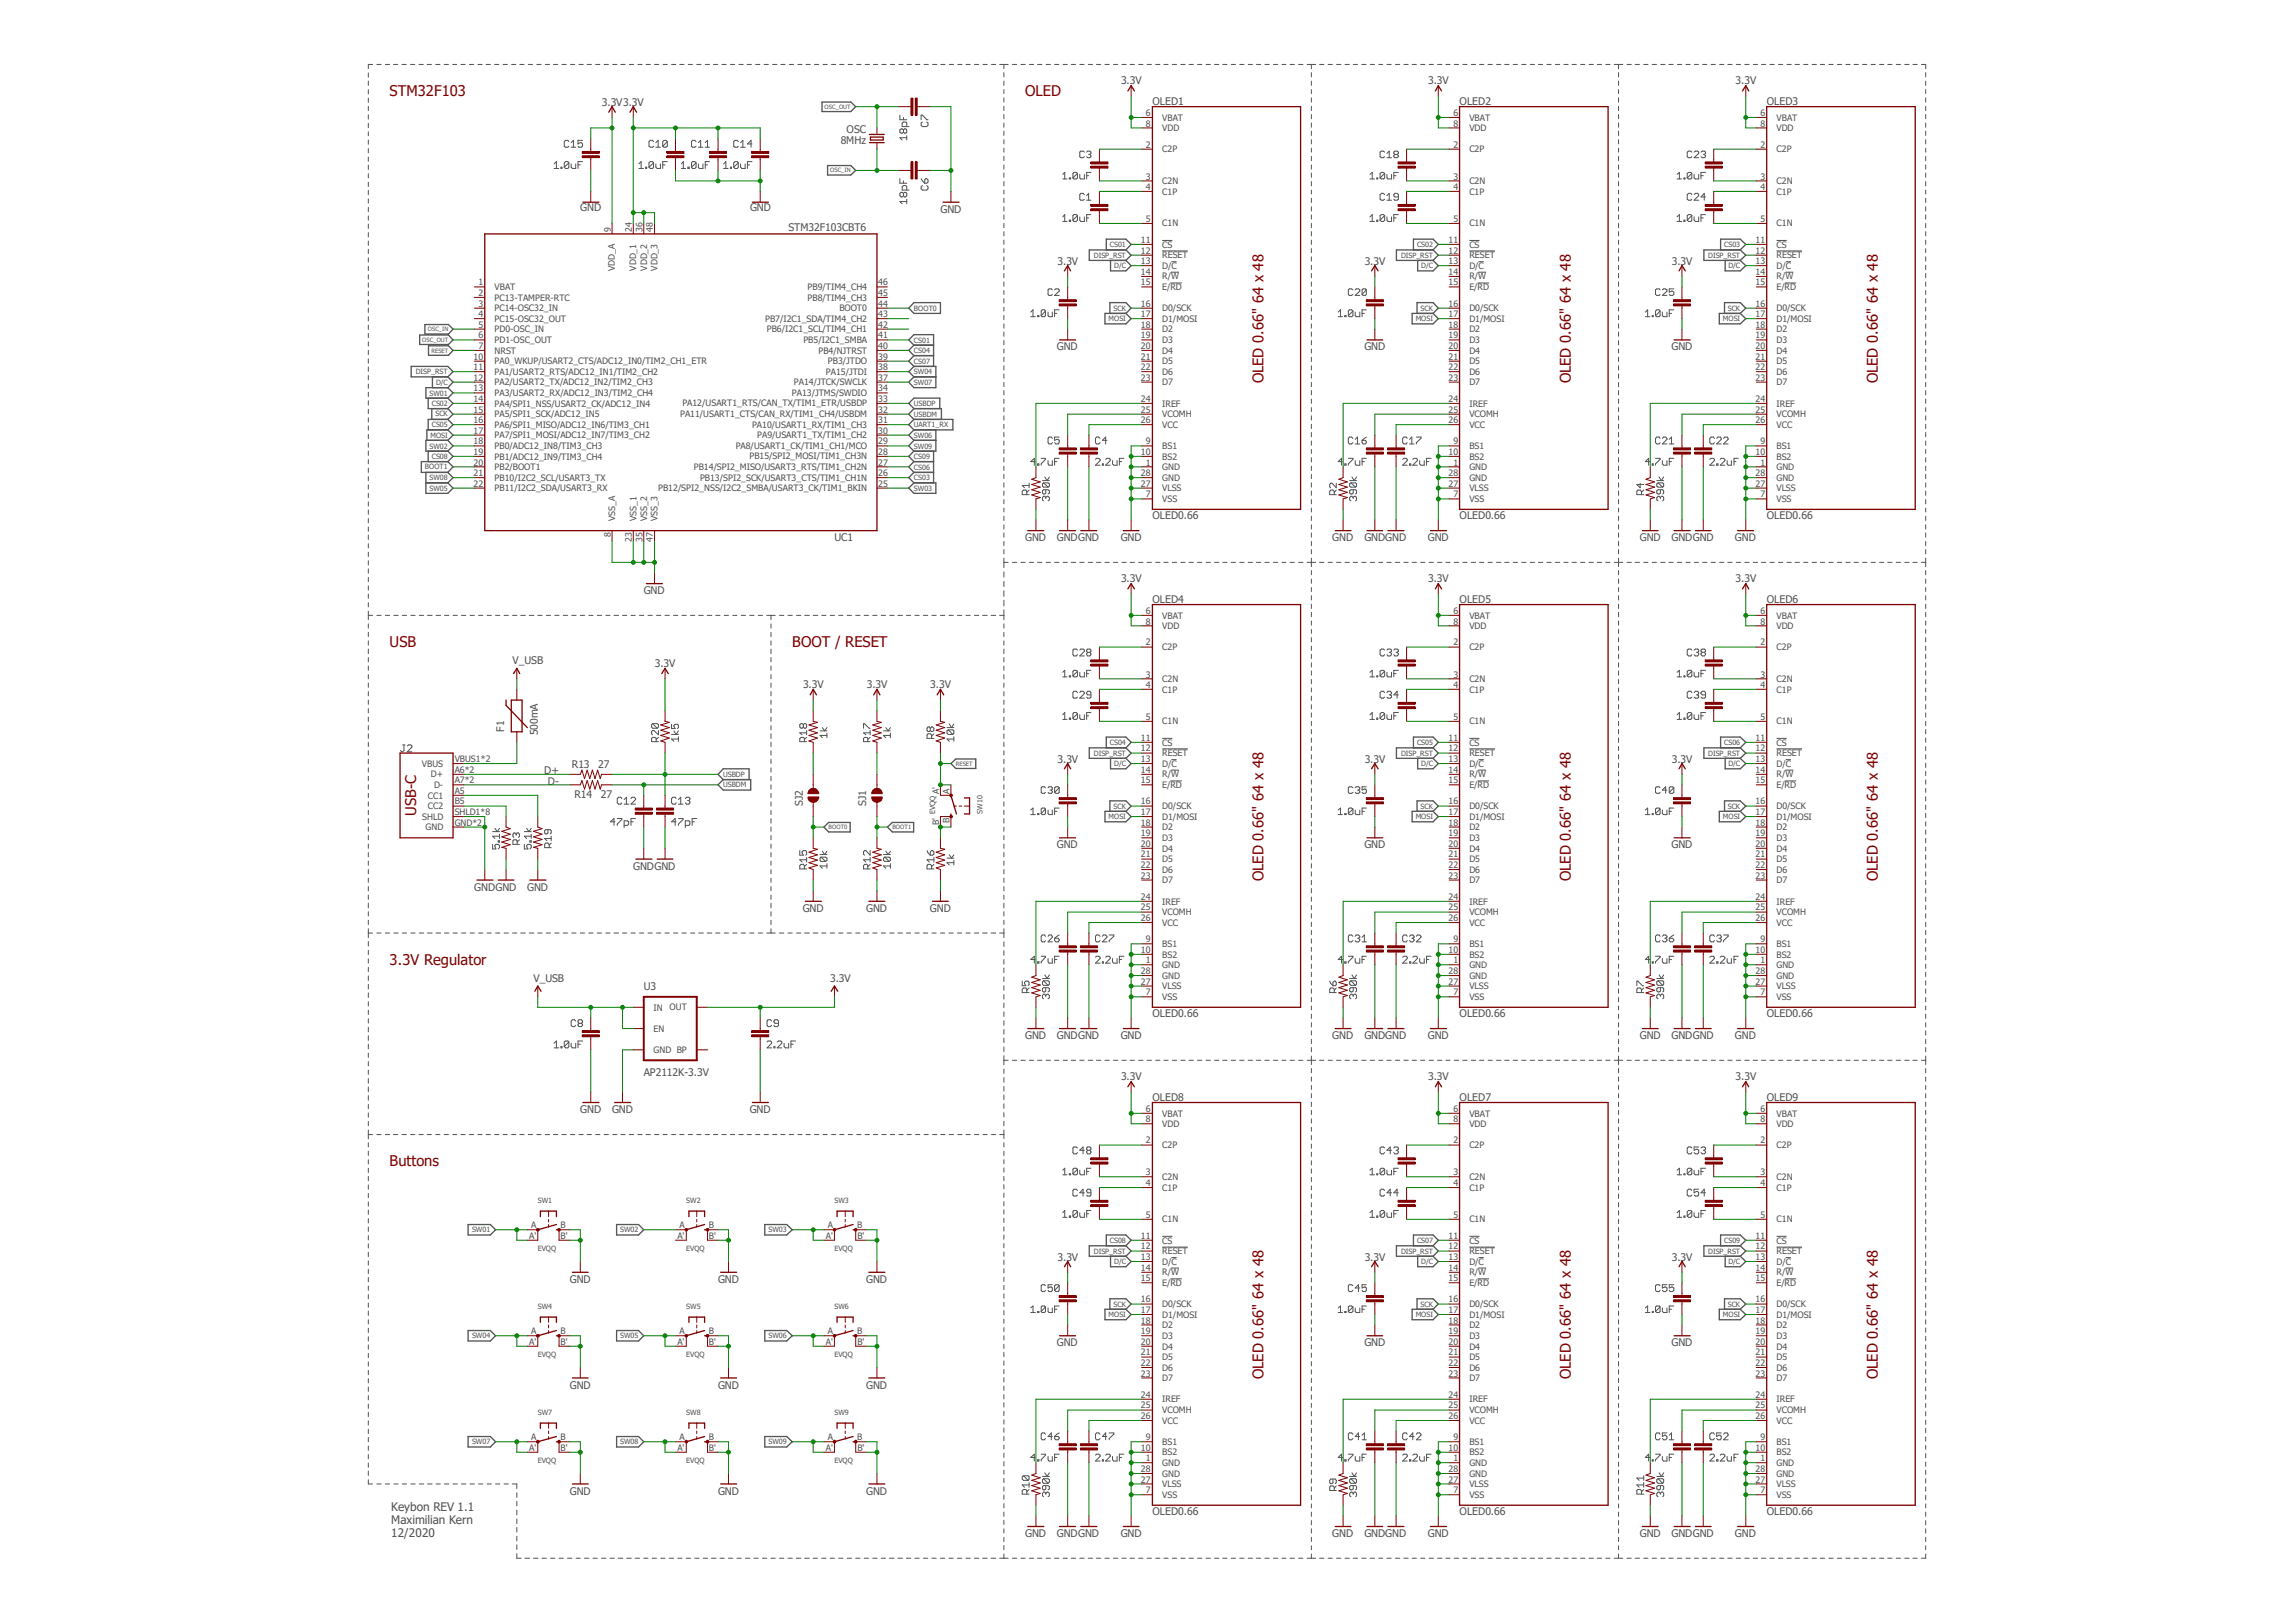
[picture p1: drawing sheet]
<svg xmlns="http://www.w3.org/2000/svg" width="297mm" height="210mm" viewBox="0 0 297 210" stroke-linecap="round" stroke-linejoin="round" font-family="sans-serif">
<defs><g id="words">
<g font-size="1.9" fill="#800000">
<text x="50.4" y="12.4">STM32F103</text>
<text x="132.7" y="12.4">OLED</text>
<text x="163.5" y="49.6" transform="rotate(-90 163.5 49.6)">OLED 0.66&quot; 64 x 48</text>
<text x="203.3" y="49.6" transform="rotate(-90 203.3 49.6)">OLED 0.66&quot; 64 x 48</text>
<text x="243" y="49.6" transform="rotate(-90 243 49.6)">OLED 0.66&quot; 64 x 48</text>
<text x="50.4" y="83.7">USB</text>
<text x="102.5" y="83.7">BOOT / RESET</text>
<text x="53.8" y="105.6" transform="rotate(-90 53.8 105.6)">USB-C</text>
<text x="163.5" y="114" transform="rotate(-90 163.5 114)">OLED 0.66&quot; 64 x 48</text>
<text x="203.3" y="114" transform="rotate(-90 203.3 114)">OLED 0.66&quot; 64 x 48</text>
<text x="243" y="114" transform="rotate(-90 243 114)">OLED 0.66&quot; 64 x 48</text>
<text x="50.4" y="124.8">3.3V Regulator</text>
<text x="50.4" y="150.9">Buttons</text>
<text x="163.5" y="178.5" transform="rotate(-90 163.5 178.5)">OLED 0.66&quot; 64 x 48</text>
<text x="203.3" y="178.5" transform="rotate(-90 203.3 178.5)">OLED 0.66&quot; 64 x 48</text>
<text x="243" y="178.5" transform="rotate(-90 243 178.5)">OLED 0.66&quot; 64 x 48</text>
</g>
<g font-size="1.5" fill="#505050">
<text x="50.6" y="195.6">Keybon REV 1.1</text>
<text x="50.6" y="197.2">Maximilian Kern</text>
<text x="50.6" y="198.9">12/2020</text>
</g>
<g font-size="1.4" fill="#505050">
<text x="145.1" y="10.9">3.3V</text>
<text x="184.8" y="10.9">3.3V</text>
<text x="224.6" y="10.9">3.3V</text>
<text x="77.9" y="13.7">3.3V3.3V</text>
<text x="109.6" y="17.2">OSC</text>
<text x="149.1" y="13.5">OLED1</text>
<text x="188.9" y="13.5">OLED2</text>
<text x="228.6" y="13.5">OLED3</text>
<text x="108.8" y="18.6">8MHz</text>
<text x="75.1" y="27.3">GND</text>
<text x="97.1" y="27.3">GND</text>
<text x="102" y="29.9">STM32F103CBT6</text>
<text x="121.7" y="27.5">GND</text>
<text x="136.9" y="34.2">3.3V</text>
<text x="176.6" y="34.2">3.3V</text>
<text x="216.4" y="34.2">3.3V</text>
<text x="136.8" y="45.3">GND</text>
<text x="176.6" y="45.3">GND</text>
<text x="216.3" y="45.3">GND</text>
<text x="108" y="70">UC1</text>
<text x="132.7" y="70">GND</text>
<text x="136.8" y="70">GNDGND</text>
<text x="145" y="70">GND</text>
<text x="149.1" y="67.1">OLED0.66</text>
<text x="172.4" y="70">GND</text>
<text x="176.6" y="70">GNDGND</text>
<text x="184.8" y="70">GND</text>
<text x="188.9" y="67.1">OLED0.66</text>
<text x="212.2" y="70">GND</text>
<text x="216.3" y="70">GNDGND</text>
<text x="224.5" y="70">GND</text>
<text x="228.6" y="67.1">OLED0.66</text>
<text x="83.3" y="76.9">GND</text>
<text x="145.1" y="75.4">3.3V</text>
<text x="149.1" y="78">OLED4</text>
<text x="184.8" y="75.4">3.3V</text>
<text x="188.9" y="78">OLED5</text>
<text x="224.6" y="75.4">3.3V</text>
<text x="228.6" y="78">OLED6</text>
<text x="66.3" y="85.9">V_USB</text>
<text x="84.8" y="86.4">3.3V</text>
<text x="103.9" y="89.1">3.3V</text>
<text x="112.2" y="89.1">3.3V</text>
<text x="120.4" y="89.1">3.3V</text>
<text x="65.2" y="94.7" transform="rotate(-90 65.2 94.7)">F1</text>
<text x="69.6" y="95.1" transform="rotate(-90 69.6 95.1)">500mA</text>
<text x="70.4" y="100.2">D+</text>
<text x="70.9" y="101.6">D-</text>
<text x="74" y="99.4">R13</text>
<text x="77.4" y="99.4">27</text>
<text x="136.9" y="98.7">3.3V</text>
<text x="176.6" y="98.7">3.3V</text>
<text x="216.4" y="98.7">3.3V</text>
<text x="74.3" y="103.2">R14</text>
<text x="77.8" y="103.2">27</text>
<text x="103.9" y="104.3" transform="rotate(-90 103.9 104.3)">SJ2</text>
<text x="112.1" y="104.3" transform="rotate(-90 112.1 104.3)">SJ1</text>
<text x="82" y="112.5">GNDGND</text>
<text x="136.8" y="109.8">GND</text>
<text x="176.6" y="109.8">GND</text>
<text x="216.3" y="109.8">GND</text>
<text x="61.4" y="115.3">GNDGND</text>
<text x="68.2" y="115.3">GND</text>
<text x="103.9" y="118">GND</text>
<text x="112.1" y="118">GND</text>
<text x="120.4" y="118">GND</text>
<text x="69" y="127">V_USB</text>
<text x="83.3" y="128.1">U3</text>
<text x="107.4" y="127">3.3V</text>
<text x="149.1" y="131.6">OLED0.66</text>
<text x="188.9" y="131.6">OLED0.66</text>
<text x="228.6" y="131.6">OLED0.66</text>
<text x="132.7" y="134.5">GND</text>
<text x="136.8" y="134.5">GNDGND</text>
<text x="145" y="134.5">GND</text>
<text x="172.4" y="134.5">GND</text>
<text x="176.6" y="134.5">GNDGND</text>
<text x="184.8" y="134.5">GND</text>
<text x="212.2" y="134.5">GND</text>
<text x="216.3" y="134.5">GNDGND</text>
<text x="224.5" y="134.5">GND</text>
<text x="83.3" y="139.3">AP2112K-3.3V</text>
<text x="145.1" y="139.8">3.3V</text>
<text x="149.1" y="142.4">OLED8</text>
<text x="184.8" y="139.8">3.3V</text>
<text x="188.9" y="142.4">OLED7</text>
<text x="224.6" y="139.8">3.3V</text>
<text x="228.6" y="142.4">OLED9</text>
<text x="75.1" y="144.1">GND</text>
<text x="79.2" y="144.1">GND</text>
<text x="97" y="144.1">GND</text>
<text x="73.7" y="166">GND</text>
<text x="92.9" y="166">GND</text>
<text x="112.1" y="166">GND</text>
<text x="136.9" y="163.1">3.3V</text>
<text x="176.6" y="163.1">3.3V</text>
<text x="216.4" y="163.1">3.3V</text>
<text x="73.7" y="179.7">GND</text>
<text x="92.9" y="179.7">GND</text>
<text x="112.1" y="179.7">GND</text>
<text x="136.8" y="174.2">GND</text>
<text x="176.6" y="174.2">GND</text>
<text x="216.3" y="174.2">GND</text>
<text x="73.7" y="193.4">GND</text>
<text x="92.9" y="193.4">GND</text>
<text x="112.1" y="193.4">GND</text>
<text x="149.1" y="196">OLED0.66</text>
<text x="188.9" y="196">OLED0.66</text>
<text x="228.6" y="196">OLED0.66</text>
<text x="132.7" y="198.9">GND</text>
<text x="136.8" y="198.9">GNDGND</text>
<text x="145" y="198.9">GND</text>
<text x="172.4" y="198.9">GND</text>
<text x="176.6" y="198.9">GNDGND</text>
<text x="184.8" y="198.9">GND</text>
<text x="212.2" y="198.9">GND</text>
<text x="216.3" y="198.9">GNDGND</text>
<text x="224.5" y="198.9">GND</text>
</g>
<g font-size="1.1" fill="#505050">
<text x="148.3" y="15">6</text>
<text x="148.3" y="16.4">8</text>
<text x="150.4" y="15.6">VBAT</text>
<text x="150.4" y="17">VDD</text>
<text x="188.1" y="15">6</text>
<text x="188.1" y="16.4">8</text>
<text x="190.2" y="15.6">VBAT</text>
<text x="190.2" y="17">VDD</text>
<text x="227.8" y="15">6</text>
<text x="227.8" y="16.4">8</text>
<text x="229.9" y="15.6">VBAT</text>
<text x="229.9" y="17">VDD</text>
<text x="148.3" y="23.2">3</text>
<text x="148.3" y="19.1">2</text>
<text x="150.4" y="23.8">C2N</text>
<text x="150.4" y="19.7">C2P</text>
<text x="188.1" y="23.2">3</text>
<text x="188.1" y="19.1">2</text>
<text x="190.2" y="23.8">C2N</text>
<text x="190.2" y="19.7">C2P</text>
<text x="227.8" y="23.2">3</text>
<text x="227.8" y="19.1">2</text>
<text x="229.9" y="23.8">C2N</text>
<text x="229.9" y="19.7">C2P</text>
<text x="148.3" y="28.7">5</text>
<text x="148.3" y="24.6">4</text>
<text x="150.4" y="29.3">C1N</text>
<text x="150.4" y="25.2">C1P</text>
<text x="188.1" y="28.7">5</text>
<text x="188.1" y="24.6">4</text>
<text x="190.2" y="29.3">C1N</text>
<text x="190.2" y="25.2">C1P</text>
<text x="227.8" y="28.7">5</text>
<text x="227.8" y="24.6">4</text>
<text x="229.9" y="29.3">C1N</text>
<text x="229.9" y="25.2">C1P</text>
<text x="79" y="30.1" transform="rotate(-90 79 30.1)">9</text>
<text x="79.6" y="35.1" transform="rotate(-90 79.6 35.1)">VDD_A</text>
<text x="81.7" y="30.1" transform="rotate(-90 81.7 30.1)">24</text>
<text x="82.3" y="35" transform="rotate(-90 82.3 35)">VDD_1</text>
<text x="83.1" y="30.1" transform="rotate(-90 83.1 30.1)">36</text>
<text x="83.7" y="35" transform="rotate(-90 83.7 35)">VDD_2</text>
<text x="84.5" y="30.1" transform="rotate(-90 84.5 30.1)">48</text>
<text x="85.1" y="35" transform="rotate(-90 85.1 35)">VDD_3</text>
<text x="147.7" y="31.5">11</text>
<text x="147.7" y="32.8">12</text>
<text x="147.7" y="34.2">13</text>
<text x="147.7" y="35.6">14</text>
<text x="150.4" y="32">CS</text>
<text x="150.4" y="33.4">RESET</text>
<text x="150.4" y="34.8">D/C</text>
<text x="187.5" y="31.5">11</text>
<text x="187.5" y="32.8">12</text>
<text x="187.5" y="34.2">13</text>
<text x="187.5" y="35.6">14</text>
<text x="190.2" y="32">CS</text>
<text x="190.2" y="33.4">RESET</text>
<text x="190.2" y="34.8">D/C</text>
<text x="227.2" y="31.5">11</text>
<text x="227.2" y="32.8">12</text>
<text x="227.2" y="34.2">13</text>
<text x="227.2" y="35.6">14</text>
<text x="229.9" y="32">CS</text>
<text x="229.9" y="33.4">RESET</text>
<text x="229.9" y="34.8">D/C</text>
<text x="61.9" y="36.9">1</text>
<text x="61.9" y="38.3">2</text>
<text x="61.9" y="39.7">3</text>
<text x="61.9" y="41.1">4</text>
<text x="64" y="37.5">VBAT</text>
<text x="64" y="38.9">PC13-TAMPER-RTC</text>
<text x="64" y="40.3">PC14-OSC32_IN</text>
<text x="64" y="41.7">PC15-OSC32_OUT</text>
<text x="99" y="41.6">PB7/I2C1_SDA/TIM4_CH2</text>
<text x="104.5" y="37.5">PB9/TIM4_CH4</text>
<text x="104.5" y="38.9">PB8/TIM4_CH3</text>
<text x="108.6" y="40.3">BOOT0</text>
<text x="113.7" y="41.1">43</text>
<text x="113.7" y="36.9">46</text>
<text x="113.7" y="38.3">45</text>
<text x="113.7" y="39.7">44</text>
<text x="147.7" y="39.7">16</text>
<text x="147.7" y="41.1">17</text>
<text x="147.7" y="36.9">15</text>
<text x="150.4" y="40.3">D0/SCK</text>
<text x="150.4" y="41.7">D1/MOSI</text>
<text x="150.4" y="37.5">E/RD</text>
<text x="150.4" y="36.2">R/W</text>
<text x="187.5" y="39.7">16</text>
<text x="187.5" y="41.1">17</text>
<text x="187.5" y="36.9">15</text>
<text x="190.2" y="40.3">D0/SCK</text>
<text x="190.2" y="41.7">D1/MOSI</text>
<text x="190.2" y="37.5">E/RD</text>
<text x="190.2" y="36.2">R/W</text>
<text x="227.2" y="39.7">16</text>
<text x="227.2" y="41.1">17</text>
<text x="227.2" y="36.9">15</text>
<text x="229.9" y="40.3">D0/SCK</text>
<text x="229.9" y="41.7">D1/MOSI</text>
<text x="229.9" y="37.5">E/RD</text>
<text x="229.9" y="36.2">R/W</text>
<text x="61.3" y="47.9">11</text>
<text x="61.3" y="46.5">10</text>
<text x="61.9" y="43.8">6</text>
<text x="61.9" y="45.2">7</text>
<text x="61.9" y="42.4">5</text>
<text x="64" y="47.1">PA0_WKUP/USART2_CTS/ADC12_IN0/TIM2_CH1_ETR</text>
<text x="64" y="44.4">PD1-OSC_OUT</text>
<text x="64" y="45.8">NRST</text>
<text x="64" y="43">PD0-OSC_IN</text>
<text x="99.2" y="43">PB6/I2C1_SCL/TIM4_CH1</text>
<text x="104" y="44.4">PB5/I2C1_SMBA</text>
<text x="105.9" y="45.8">PB4/NJTRST</text>
<text x="107.1" y="47.1">PB3/JTDO</text>
<text x="113.7" y="43.8">41</text>
<text x="113.7" y="45.2">40</text>
<text x="113.7" y="42.4">42</text>
<text x="113.7" y="47.9">38</text>
<text x="113.7" y="46.5">39</text>
<text x="147.7" y="42.4">18</text>
<text x="147.7" y="43.8">19</text>
<text x="147.7" y="45.2">20</text>
<text x="147.7" y="46.5">21</text>
<text x="147.7" y="47.9">22</text>
<text x="150.4" y="43">D2</text>
<text x="150.4" y="44.4">D3</text>
<text x="150.4" y="45.8">D4</text>
<text x="150.4" y="47.1">D5</text>
<text x="187.5" y="42.4">18</text>
<text x="187.5" y="43.8">19</text>
<text x="187.5" y="45.2">20</text>
<text x="187.5" y="46.5">21</text>
<text x="187.5" y="47.9">22</text>
<text x="190.2" y="43">D2</text>
<text x="190.2" y="44.4">D3</text>
<text x="190.2" y="45.8">D4</text>
<text x="190.2" y="47.1">D5</text>
<text x="227.2" y="42.4">18</text>
<text x="227.2" y="43.8">19</text>
<text x="227.2" y="45.2">20</text>
<text x="227.2" y="46.5">21</text>
<text x="227.2" y="47.9">22</text>
<text x="229.9" y="43">D2</text>
<text x="229.9" y="44.4">D3</text>
<text x="229.9" y="45.8">D4</text>
<text x="229.9" y="47.1">D5</text>
<text x="61.3" y="49.3">12</text>
<text x="61.3" y="50.6">13</text>
<text x="61.3" y="52">14</text>
<text x="61.3" y="53.4">15</text>
<text x="64" y="48.5">PA1/USART2_RTS/ADC12_IN1/TIM2_CH2</text>
<text x="64" y="49.9">PA2/USART2_TX/ADC12_IN2/TIM2_CH3</text>
<text x="64" y="51.2">PA3/USART2_RX/ADC12_IN3/TIM2_CH4</text>
<text x="64" y="52.6">PA4/SPI1_NSS/USART2_CK/ADC12_IN4</text>
<text x="64" y="54">PA5/SPI1_SCK/ADC12_IN5</text>
<text x="88" y="54">PA11/USART1_CTS/CAN_RX/TIM1_CH4/USBDM</text>
<text x="88.3" y="52.6">PA12/USART1_RTS/CAN_TX/TIM1_ETR/USBDP</text>
<text x="102.5" y="51.2">PA13/JTMS/SWDIO</text>
<text x="102.7" y="49.9">PA14/JTCK/SWCLK</text>
<text x="106.9" y="48.5">PA15/JTDI</text>
<text x="113.7" y="53.4">32</text>
<text x="113.7" y="52">33</text>
<text x="113.7" y="50.6">34</text>
<text x="113.7" y="49.3">37</text>
<text x="147.7" y="49.3">23</text>
<text x="147.7" y="52">24</text>
<text x="147.7" y="53.4">25</text>
<text x="150.4" y="48.5">D6</text>
<text x="150.4" y="49.9">D7</text>
<text x="150.4" y="52.6">IREF</text>
<text x="150.4" y="54">VCOMH</text>
<text x="187.5" y="49.3">23</text>
<text x="187.5" y="52">24</text>
<text x="187.5" y="53.4">25</text>
<text x="190.2" y="48.5">D6</text>
<text x="190.2" y="49.9">D7</text>
<text x="190.2" y="52.6">IREF</text>
<text x="190.2" y="54">VCOMH</text>
<text x="227.2" y="49.3">23</text>
<text x="227.2" y="52">24</text>
<text x="227.2" y="53.4">25</text>
<text x="229.9" y="48.5">D6</text>
<text x="229.9" y="49.9">D7</text>
<text x="229.9" y="52.6">IREF</text>
<text x="229.9" y="54">VCOMH</text>
<text x="61.3" y="58.9">19</text>
<text x="61.3" y="54.7">16</text>
<text x="61.3" y="56.1">17</text>
<text x="61.3" y="57.5">18</text>
<text x="64" y="59.5">PB1/ADC12_IN9/TIM3_CH4</text>
<text x="64" y="55.4">PA6/SPI1_MISO/ADC12_IN6/TIM3_CH1</text>
<text x="64" y="56.7">PA7/SPI1_MOSI/ADC12_IN7/TIM3_CH2</text>
<text x="64" y="58.1">PB0/ADC12_IN8/TIM3_CH3</text>
<text x="95.2" y="58.1">PA8/USART1_CK/TIM1_CH1/MCO</text>
<text x="97" y="59.4">PB15/SPI2_MOSI/TIM1_CH3N</text>
<text x="97.3" y="55.3">PA10/USART1_RX/TIM1_CH3</text>
<text x="98" y="56.7">PA9/USART1_TX/TIM1_CH2</text>
<text x="113.7" y="57.5">29</text>
<text x="113.7" y="54.7">31</text>
<text x="113.7" y="56.1">30</text>
<text x="113.7" y="58.9">28</text>
<text x="147.7" y="58.9">10</text>
<text x="147.7" y="54.7">26</text>
<text x="148.3" y="57.5">9</text>
<text x="150.4" y="58.1">BS1</text>
<text x="150.4" y="59.5">BS2</text>
<text x="150.4" y="55.4">VCC</text>
<text x="187.5" y="58.9">10</text>
<text x="187.5" y="54.7">26</text>
<text x="188.1" y="57.5">9</text>
<text x="190.2" y="58.1">BS1</text>
<text x="190.2" y="59.5">BS2</text>
<text x="190.2" y="55.4">VCC</text>
<text x="227.2" y="58.9">10</text>
<text x="227.2" y="54.7">26</text>
<text x="227.8" y="57.5">9</text>
<text x="229.9" y="58.1">BS1</text>
<text x="229.9" y="59.5">BS2</text>
<text x="229.9" y="55.4">VCC</text>
<text x="61.3" y="60.2">20</text>
<text x="61.3" y="61.6">21</text>
<text x="61.3" y="63">22</text>
<text x="64" y="60.8">PB2/BOOT1</text>
<text x="64" y="62.2">PB10/I2C2_SCL/USART3_TX</text>
<text x="64" y="63.6">PB11/I2C2_SDA/USART3_RX</text>
<text x="85.2" y="63.6">PB12/SPI2_NSS/I2C2_SMBA/USART3_CK/TIM1_BKIN</text>
<text x="89.8" y="60.8">PB14/SPI2_MISO/USART3_RTS/TIM1_CH2N</text>
<text x="90.6" y="62.2">PB13/SPI2_SCK/USART3_CTS/TIM1_CH1N</text>
<text x="113.7" y="60.2">27</text>
<text x="113.7" y="61.6">26</text>
<text x="113.7" y="63">25</text>
<text x="147.7" y="61.6">28</text>
<text x="147.7" y="63">27</text>
<text x="148.3" y="60.2">1</text>
<text x="148.3" y="64.3">7</text>
<text x="150.4" y="60.8">GND</text>
<text x="150.4" y="62.2">GND</text>
<text x="150.4" y="63.6">VLSS</text>
<text x="150.4" y="64.9">VSS</text>
<text x="187.5" y="61.6">28</text>
<text x="187.5" y="63">27</text>
<text x="188.1" y="60.2">1</text>
<text x="188.1" y="64.3">7</text>
<text x="190.2" y="60.8">GND</text>
<text x="190.2" y="62.2">GND</text>
<text x="190.2" y="63.6">VLSS</text>
<text x="190.2" y="64.9">VSS</text>
<text x="227.2" y="61.6">28</text>
<text x="227.2" y="63">27</text>
<text x="227.8" y="60.2">1</text>
<text x="227.8" y="64.3">7</text>
<text x="229.9" y="60.8">GND</text>
<text x="229.9" y="62.2">GND</text>
<text x="229.9" y="63.6">VLSS</text>
<text x="229.9" y="64.9">VSS</text>
<text x="79" y="69.5" transform="rotate(-90 79 69.5)">8</text>
<text x="79.6" y="67.4" transform="rotate(-90 79.6 67.4)">VSS_A</text>
<text x="81.7" y="70.1" transform="rotate(-90 81.7 70.1)">23</text>
<text x="82.4" y="67.4" transform="rotate(-90 82.4 67.4)">VSS_1</text>
<text x="83.1" y="70.1" transform="rotate(-90 83.1 70.1)">35</text>
<text x="83.7" y="67.4" transform="rotate(-90 83.7 67.4)">VSS_2</text>
<text x="84.5" y="70.1" transform="rotate(-90 84.5 70.1)">47</text>
<text x="85.1" y="67.4" transform="rotate(-90 85.1 67.4)">VSS_3</text>
<text x="148.3" y="83.5">2</text>
<text x="148.3" y="79.4">6</text>
<text x="148.3" y="80.8">8</text>
<text x="150.4" y="80.1">VBAT</text>
<text x="150.4" y="81.4">VDD</text>
<text x="188.1" y="83.5">2</text>
<text x="188.1" y="79.4">6</text>
<text x="188.1" y="80.8">8</text>
<text x="190.2" y="80.1">VBAT</text>
<text x="190.2" y="81.4">VDD</text>
<text x="227.8" y="83.5">2</text>
<text x="227.8" y="79.4">6</text>
<text x="227.8" y="80.8">8</text>
<text x="229.9" y="80.1">VBAT</text>
<text x="229.9" y="81.4">VDD</text>
<text x="148.3" y="89">4</text>
<text x="148.3" y="87.7">3</text>
<text x="150.4" y="89.6">C1P</text>
<text x="150.4" y="88.3">C2N</text>
<text x="150.4" y="84.2">C2P</text>
<text x="188.1" y="89">4</text>
<text x="188.1" y="87.7">3</text>
<text x="190.2" y="89.6">C1P</text>
<text x="190.2" y="88.3">C2N</text>
<text x="190.2" y="84.2">C2P</text>
<text x="227.8" y="89">4</text>
<text x="227.8" y="87.7">3</text>
<text x="229.9" y="89.6">C1P</text>
<text x="229.9" y="88.3">C2N</text>
<text x="229.9" y="84.2">C2P</text>
<text x="147.7" y="95.9">11</text>
<text x="148.3" y="93.1">5</text>
<text x="150.4" y="93.7">C1N</text>
<text x="187.5" y="95.9">11</text>
<text x="188.1" y="93.1">5</text>
<text x="190.2" y="93.7">C1N</text>
<text x="227.2" y="95.9">11</text>
<text x="227.8" y="93.1">5</text>
<text x="229.9" y="93.7">C1N</text>
<text x="54.6" y="99.2">VBUS</text>
<text x="55.8" y="100.6">D+</text>
<text x="56.2" y="101.9">D-</text>
<text x="58.8" y="98.6">VBUS1*2</text>
<text x="58.8" y="100">A6*2</text>
<text x="58.8" y="101.3">A7*2</text>
<text x="147.7" y="97.2">12</text>
<text x="147.7" y="98.6">13</text>
<text x="147.7" y="101.3">15</text>
<text x="147.7" y="100">14</text>
<text x="150.4" y="96.5">CS</text>
<text x="150.4" y="97.9">RESET</text>
<text x="150.4" y="99.2">D/C</text>
<text x="150.4" y="102">E/RD</text>
<text x="150.4" y="100.6">R/W</text>
<text x="187.5" y="97.2">12</text>
<text x="187.5" y="98.6">13</text>
<text x="187.5" y="101.3">15</text>
<text x="187.5" y="100">14</text>
<text x="190.2" y="96.5">CS</text>
<text x="190.2" y="97.9">RESET</text>
<text x="190.2" y="99.2">D/C</text>
<text x="190.2" y="102">E/RD</text>
<text x="190.2" y="100.6">R/W</text>
<text x="227.2" y="97.2">12</text>
<text x="227.2" y="98.6">13</text>
<text x="227.2" y="101.3">15</text>
<text x="227.2" y="100">14</text>
<text x="229.9" y="96.5">CS</text>
<text x="229.9" y="97.9">RESET</text>
<text x="229.9" y="99.2">D/C</text>
<text x="229.9" y="102">E/RD</text>
<text x="229.9" y="100.6">R/W</text>
<text x="54.7" y="106">SHLD</text>
<text x="55.1" y="107.4">GND</text>
<text x="55.4" y="103.3">CC1</text>
<text x="55.4" y="104.7">CC2</text>
<text x="58.8" y="106.8">GND*2</text>
<text x="58.8" y="102.7">A5</text>
<text x="58.8" y="104.1">B5</text>
<text x="58.8" y="105.5">SHLD1*8</text>
<text x="121.5" y="106.8" transform="rotate(-90 121.5 106.8)">B'</text>
<text x="121.5" y="102.7" transform="rotate(-90 121.5 102.7)">A'</text>
<text x="122.9" y="106.6" transform="rotate(-90 122.9 106.6)">B</text>
<text x="122.9" y="102.7" transform="rotate(-90 122.9 102.7)">A</text>
<text x="147.7" y="104.1">16</text>
<text x="147.7" y="105.5">17</text>
<text x="147.7" y="106.8">18</text>
<text x="150.4" y="104.7">D0/SCK</text>
<text x="150.4" y="106.1">D1/MOSI</text>
<text x="150.4" y="107.4">D2</text>
<text x="187.5" y="104.1">16</text>
<text x="187.5" y="105.5">17</text>
<text x="187.5" y="106.8">18</text>
<text x="190.2" y="104.7">D0/SCK</text>
<text x="190.2" y="106.1">D1/MOSI</text>
<text x="190.2" y="107.4">D2</text>
<text x="227.2" y="104.1">16</text>
<text x="227.2" y="105.5">17</text>
<text x="227.2" y="106.8">18</text>
<text x="229.9" y="104.7">D0/SCK</text>
<text x="229.9" y="106.1">D1/MOSI</text>
<text x="229.9" y="107.4">D2</text>
<text x="147.7" y="108.2">19</text>
<text x="147.7" y="109.6">20</text>
<text x="147.7" y="111">21</text>
<text x="147.7" y="112.3">22</text>
<text x="147.7" y="113.7">23</text>
<text x="150.4" y="108.8">D3</text>
<text x="150.4" y="110.2">D4</text>
<text x="150.4" y="111.5">D5</text>
<text x="150.4" y="112.9">D6</text>
<text x="187.5" y="108.2">19</text>
<text x="187.5" y="109.6">20</text>
<text x="187.5" y="111">21</text>
<text x="187.5" y="112.3">22</text>
<text x="187.5" y="113.7">23</text>
<text x="190.2" y="108.8">D3</text>
<text x="190.2" y="110.2">D4</text>
<text x="190.2" y="111.5">D5</text>
<text x="190.2" y="112.9">D6</text>
<text x="227.2" y="108.2">19</text>
<text x="227.2" y="109.6">20</text>
<text x="227.2" y="111">21</text>
<text x="227.2" y="112.3">22</text>
<text x="227.2" y="113.7">23</text>
<text x="229.9" y="108.8">D3</text>
<text x="229.9" y="110.2">D4</text>
<text x="229.9" y="111.5">D5</text>
<text x="229.9" y="112.9">D6</text>
<text x="147.7" y="116.5">24</text>
<text x="147.7" y="119.2">26</text>
<text x="147.7" y="117.8">25</text>
<text x="150.4" y="114.3">D7</text>
<text x="150.4" y="117.1">IREF</text>
<text x="150.4" y="119.8">VCC</text>
<text x="150.4" y="118.4">VCOMH</text>
<text x="187.5" y="116.5">24</text>
<text x="187.5" y="119.2">26</text>
<text x="187.5" y="117.8">25</text>
<text x="190.2" y="114.3">D7</text>
<text x="190.2" y="117.1">IREF</text>
<text x="190.2" y="119.8">VCC</text>
<text x="190.2" y="118.4">VCOMH</text>
<text x="227.2" y="116.5">24</text>
<text x="227.2" y="119.2">26</text>
<text x="227.2" y="117.8">25</text>
<text x="229.9" y="114.3">D7</text>
<text x="229.9" y="117.1">IREF</text>
<text x="229.9" y="119.8">VCC</text>
<text x="229.9" y="118.4">VCOMH</text>
<text x="147.7" y="123.3">10</text>
<text x="148.3" y="121.9">9</text>
<text x="148.3" y="124.7">1</text>
<text x="150.4" y="122.5">BS1</text>
<text x="150.4" y="123.9">BS2</text>
<text x="150.4" y="125.3">GND</text>
<text x="187.5" y="123.3">10</text>
<text x="188.1" y="121.9">9</text>
<text x="188.1" y="124.7">1</text>
<text x="190.2" y="122.5">BS1</text>
<text x="190.2" y="123.9">BS2</text>
<text x="190.2" y="125.3">GND</text>
<text x="227.2" y="123.3">10</text>
<text x="227.8" y="121.9">9</text>
<text x="227.8" y="124.7">1</text>
<text x="229.9" y="122.5">BS1</text>
<text x="229.9" y="123.9">BS2</text>
<text x="229.9" y="125.3">GND</text>
<text x="84.6" y="130.8">IN</text>
<text x="86.7" y="130.7">OUT</text>
<text x="147.7" y="126">28</text>
<text x="147.7" y="127.4">27</text>
<text x="148.3" y="128.8">7</text>
<text x="150.4" y="126.7">GND</text>
<text x="150.4" y="128">VLSS</text>
<text x="150.4" y="129.4">VSS</text>
<text x="187.5" y="126">28</text>
<text x="187.5" y="127.4">27</text>
<text x="188.1" y="128.8">7</text>
<text x="190.2" y="126.7">GND</text>
<text x="190.2" y="128">VLSS</text>
<text x="190.2" y="129.4">VSS</text>
<text x="227.2" y="126">28</text>
<text x="227.2" y="127.4">27</text>
<text x="227.8" y="128.8">7</text>
<text x="229.9" y="126.7">GND</text>
<text x="229.9" y="128">VLSS</text>
<text x="229.9" y="129.4">VSS</text>
<text x="84.6" y="136.2">GND BP</text>
<text x="84.6" y="133.5">EN</text>
<text x="148.3" y="143.8">6</text>
<text x="188.1" y="143.8">6</text>
<text x="227.8" y="143.8">6</text>
<text x="148.3" y="148">2</text>
<text x="148.3" y="145.2">8</text>
<text x="150.4" y="148.6">C2P</text>
<text x="150.4" y="144.5">VBAT</text>
<text x="150.4" y="145.8">VDD</text>
<text x="188.1" y="148">2</text>
<text x="188.1" y="145.2">8</text>
<text x="190.2" y="148.6">C2P</text>
<text x="190.2" y="144.5">VBAT</text>
<text x="190.2" y="145.8">VDD</text>
<text x="227.8" y="148">2</text>
<text x="227.8" y="145.2">8</text>
<text x="229.9" y="148.6">C2P</text>
<text x="229.9" y="144.5">VBAT</text>
<text x="229.9" y="145.8">VDD</text>
<text x="148.3" y="153.5">4</text>
<text x="148.3" y="152.1">3</text>
<text x="150.4" y="154.1">C1P</text>
<text x="150.4" y="152.7">C2N</text>
<text x="188.1" y="153.5">4</text>
<text x="188.1" y="152.1">3</text>
<text x="190.2" y="154.1">C1P</text>
<text x="190.2" y="152.7">C2N</text>
<text x="227.8" y="153.5">4</text>
<text x="227.8" y="152.1">3</text>
<text x="229.9" y="154.1">C1P</text>
<text x="229.9" y="152.7">C2N</text>
<text x="68.5" y="160.3">A'</text>
<text x="68.7" y="159">A</text>
<text x="72.6" y="159">B</text>
<text x="72.6" y="160.3">B'</text>
<text x="87.7" y="160.3">A'</text>
<text x="87.9" y="159">A</text>
<text x="91.7" y="159">B</text>
<text x="91.7" y="160.3">B'</text>
<text x="106.9" y="160.3">A'</text>
<text x="107.1" y="159">A</text>
<text x="111" y="159">B</text>
<text x="111" y="160.3">B'</text>
<text x="147.7" y="160.3">11</text>
<text x="147.7" y="161.7">12</text>
<text x="148.3" y="157.6">5</text>
<text x="150.4" y="160.9">CS</text>
<text x="150.4" y="158.2">C1N</text>
<text x="187.5" y="160.3">11</text>
<text x="187.5" y="161.7">12</text>
<text x="188.1" y="157.6">5</text>
<text x="190.2" y="160.9">CS</text>
<text x="190.2" y="158.2">C1N</text>
<text x="227.2" y="160.3">11</text>
<text x="227.2" y="161.7">12</text>
<text x="227.8" y="157.6">5</text>
<text x="229.9" y="160.9">CS</text>
<text x="229.9" y="158.2">C1N</text>
<text x="147.7" y="163.1">13</text>
<text x="147.7" y="165.8">15</text>
<text x="147.7" y="164.4">14</text>
<text x="150.4" y="162.3">RESET</text>
<text x="150.4" y="163.7">D/C</text>
<text x="150.4" y="166.4">E/RD</text>
<text x="150.4" y="165">R/W</text>
<text x="187.5" y="163.1">13</text>
<text x="187.5" y="165.8">15</text>
<text x="187.5" y="164.4">14</text>
<text x="190.2" y="162.3">RESET</text>
<text x="190.2" y="163.7">D/C</text>
<text x="190.2" y="166.4">E/RD</text>
<text x="190.2" y="165">R/W</text>
<text x="227.2" y="163.1">13</text>
<text x="227.2" y="165.8">15</text>
<text x="227.2" y="164.4">14</text>
<text x="229.9" y="162.3">RESET</text>
<text x="229.9" y="163.7">D/C</text>
<text x="229.9" y="166.4">E/RD</text>
<text x="229.9" y="165">R/W</text>
<text x="68.7" y="172.6">A</text>
<text x="72.6" y="172.6">B</text>
<text x="87.9" y="172.6">A</text>
<text x="91.7" y="172.6">B</text>
<text x="107.1" y="172.6">A</text>
<text x="111" y="172.6">B</text>
<text x="147.7" y="168.5">16</text>
<text x="147.7" y="169.9">17</text>
<text x="147.7" y="171.3">18</text>
<text x="147.7" y="172.6">19</text>
<text x="150.4" y="169.1">D0/SCK</text>
<text x="150.4" y="170.5">D1/MOSI</text>
<text x="150.4" y="171.9">D2</text>
<text x="150.4" y="173.3">D3</text>
<text x="187.5" y="168.5">16</text>
<text x="187.5" y="169.9">17</text>
<text x="187.5" y="171.3">18</text>
<text x="187.5" y="172.6">19</text>
<text x="190.2" y="169.1">D0/SCK</text>
<text x="190.2" y="170.5">D1/MOSI</text>
<text x="190.2" y="171.9">D2</text>
<text x="190.2" y="173.3">D3</text>
<text x="227.2" y="168.5">16</text>
<text x="227.2" y="169.9">17</text>
<text x="227.2" y="171.3">18</text>
<text x="227.2" y="172.6">19</text>
<text x="229.9" y="169.1">D0/SCK</text>
<text x="229.9" y="170.5">D1/MOSI</text>
<text x="229.9" y="171.9">D2</text>
<text x="229.9" y="173.3">D3</text>
<text x="68.5" y="174">A'</text>
<text x="72.6" y="174">B'</text>
<text x="87.7" y="174">A'</text>
<text x="91.7" y="174">B'</text>
<text x="106.9" y="174">A'</text>
<text x="111" y="174">B'</text>
<text x="147.7" y="174">20</text>
<text x="147.7" y="175.4">21</text>
<text x="147.7" y="176.8">22</text>
<text x="147.7" y="178.1">23</text>
<text x="150.4" y="174.6">D4</text>
<text x="150.4" y="176">D5</text>
<text x="150.4" y="177.4">D6</text>
<text x="150.4" y="178.7">D7</text>
<text x="187.5" y="174">20</text>
<text x="187.5" y="175.4">21</text>
<text x="187.5" y="176.8">22</text>
<text x="187.5" y="178.1">23</text>
<text x="190.2" y="174.6">D4</text>
<text x="190.2" y="176">D5</text>
<text x="190.2" y="177.4">D6</text>
<text x="190.2" y="178.7">D7</text>
<text x="227.2" y="174">20</text>
<text x="227.2" y="175.4">21</text>
<text x="227.2" y="176.8">22</text>
<text x="227.2" y="178.1">23</text>
<text x="229.9" y="174.6">D4</text>
<text x="229.9" y="176">D5</text>
<text x="229.9" y="177.4">D6</text>
<text x="229.9" y="178.7">D7</text>
<text x="147.7" y="180.9">24</text>
<text x="147.7" y="183.6">26</text>
<text x="147.7" y="182.2">25</text>
<text x="150.4" y="181.5">IREF</text>
<text x="150.4" y="184.2">VCC</text>
<text x="150.4" y="182.8">VCOMH</text>
<text x="187.5" y="180.9">24</text>
<text x="187.5" y="183.6">26</text>
<text x="187.5" y="182.2">25</text>
<text x="190.2" y="181.5">IREF</text>
<text x="190.2" y="184.2">VCC</text>
<text x="190.2" y="182.8">VCOMH</text>
<text x="227.2" y="180.9">24</text>
<text x="227.2" y="183.6">26</text>
<text x="227.2" y="182.2">25</text>
<text x="229.9" y="181.5">IREF</text>
<text x="229.9" y="184.2">VCC</text>
<text x="229.9" y="182.8">VCOMH</text>
<text x="68.5" y="187.7">A'</text>
<text x="68.7" y="186.4">A</text>
<text x="72.6" y="186.4">B</text>
<text x="72.6" y="187.7">B'</text>
<text x="87.7" y="187.7">A'</text>
<text x="87.9" y="186.4">A</text>
<text x="91.7" y="186.4">B</text>
<text x="91.7" y="187.7">B'</text>
<text x="106.9" y="187.7">A'</text>
<text x="107.1" y="186.4">A</text>
<text x="111" y="186.4">B</text>
<text x="111" y="187.7">B'</text>
<text x="147.7" y="187.7">10</text>
<text x="147.7" y="190.5">28</text>
<text x="147.7" y="191.9">27</text>
<text x="148.3" y="186.4">9</text>
<text x="148.3" y="189.1">1</text>
<text x="150.4" y="186.9">BS1</text>
<text x="150.4" y="188.3">BS2</text>
<text x="150.4" y="189.7">GND</text>
<text x="150.4" y="191.1">GND</text>
<text x="187.5" y="187.7">10</text>
<text x="187.5" y="190.5">28</text>
<text x="187.5" y="191.9">27</text>
<text x="188.1" y="186.4">9</text>
<text x="188.1" y="189.1">1</text>
<text x="190.2" y="186.9">BS1</text>
<text x="190.2" y="188.3">BS2</text>
<text x="190.2" y="189.7">GND</text>
<text x="190.2" y="191.1">GND</text>
<text x="227.2" y="187.7">10</text>
<text x="227.2" y="190.5">28</text>
<text x="227.2" y="191.9">27</text>
<text x="227.8" y="186.4">9</text>
<text x="227.8" y="189.1">1</text>
<text x="229.9" y="186.9">BS1</text>
<text x="229.9" y="188.3">BS2</text>
<text x="229.9" y="189.7">GND</text>
<text x="229.9" y="191.1">GND</text>
<text x="148.3" y="193.2">7</text>
<text x="150.4" y="192.4">VLSS</text>
<text x="150.4" y="193.8">VSS</text>
<text x="188.1" y="193.2">7</text>
<text x="190.2" y="192.4">VLSS</text>
<text x="190.2" y="193.8">VSS</text>
<text x="227.8" y="193.2">7</text>
<text x="229.9" y="192.4">VLSS</text>
<text x="229.9" y="193.8">VSS</text>
</g>
<g font-size=".9" fill="#505050">
<text x="141.6" y="33.4">DISP_RST</text>
<text x="143.6" y="32">CS01</text>
<text x="144.2" y="34.7">D/C</text>
<text x="181.3" y="33.4">DISP_RST</text>
<text x="183.4" y="32">CS02</text>
<text x="183.9" y="34.7">D/C</text>
<text x="221.1" y="33.4">DISP_RST</text>
<text x="223.1" y="32">CS03</text>
<text x="223.7" y="34.7">D/C</text>
<text x="118.3" y="40.2">BOOT0</text>
<text x="143.5" y="41.6">MOSI</text>
<text x="144.1" y="40.2">SCK</text>
<text x="183.2" y="41.6">MOSI</text>
<text x="183.9" y="40.2">SCK</text>
<text x="223" y="41.6">MOSI</text>
<text x="223.6" y="40.2">SCK</text>
<text x="118.3" y="44.3">CS01</text>
<text x="118.3" y="45.7">CS04</text>
<text x="118.3" y="47.1">CS07</text>
<text x="53.8" y="48.4">DISP_RST</text>
<text x="55.6" y="51.2">SW01</text>
<text x="55.9" y="52.5">CS02</text>
<text x="56.3" y="53.9">SCK</text>
<text x="56.4" y="49.8">D/C</text>
<text x="118.3" y="52.5">USBDP</text>
<text x="118.3" y="53.9">USBDM</text>
<text x="118.3" y="48.4">SW04</text>
<text x="118.3" y="49.8">SW07</text>
<text x="55.6" y="58">SW02</text>
<text x="55.7" y="56.6">MOSI</text>
<text x="55.9" y="59.4">CS08</text>
<text x="55.9" y="55.3">CS05</text>
<text x="118.3" y="58">SW09</text>
<text x="118.3" y="59.4">CS09</text>
<text x="118.3" y="56.6">SW06</text>
<text x="118.3" y="55.3">UART1_RX</text>
<text x="55" y="60.7">BOOT1</text>
<text x="55.6" y="63.5">SW05</text>
<text x="55.6" y="62.1">SW08</text>
<text x="118.3" y="62.1">CS03</text>
<text x="118.3" y="60.8">CS06</text>
<text x="118.3" y="63.5">SW03</text>
<text x="93.6" y="100.5">USBDP</text>
<text x="93.6" y="101.9">USBDM</text>
<text x="141.6" y="97.8">DISP_RST</text>
<text x="143.6" y="96.4">CS04</text>
<text x="144.2" y="99.1">D/C</text>
<text x="181.3" y="97.8">DISP_RST</text>
<text x="183.4" y="96.4">CS05</text>
<text x="183.9" y="99.1">D/C</text>
<text x="221.1" y="97.8">DISP_RST</text>
<text x="223.1" y="96.4">CS06</text>
<text x="223.7" y="99.1">D/C</text>
<text x="121" y="105.3" transform="rotate(-90 121 105.3)">EVQQ</text>
<text x="127.2" y="105.3" transform="rotate(-90 127.2 105.3)">SW10</text>
<text x="143.5" y="106">MOSI</text>
<text x="144.1" y="104.6">SCK</text>
<text x="183.2" y="106">MOSI</text>
<text x="183.9" y="104.6">SCK</text>
<text x="223" y="106">MOSI</text>
<text x="223.6" y="104.6">SCK</text>
<text x="69.6" y="155.7">SW1</text>
<text x="88.8" y="155.7">SW2</text>
<text x="108" y="155.7">SW3</text>
<text x="61.1" y="159.5">SW01</text>
<text x="69.6" y="161.9">EVQQ</text>
<text x="80.3" y="159.5">SW02</text>
<text x="88.8" y="161.9">EVQQ</text>
<text x="99.4" y="159.5">SW03</text>
<text x="108" y="161.9">EVQQ</text>
<text x="143.6" y="160.8">CS08</text>
<text x="183.4" y="160.8">CS07</text>
<text x="223.1" y="160.8">CS09</text>
<text x="141.6" y="162.2">DISP_RST</text>
<text x="144.2" y="163.6">D/C</text>
<text x="181.3" y="162.2">DISP_RST</text>
<text x="183.9" y="163.6">D/C</text>
<text x="221.1" y="162.2">DISP_RST</text>
<text x="223.7" y="163.6">D/C</text>
<text x="61.1" y="173.2">SW04</text>
<text x="69.6" y="169.4">SW4</text>
<text x="80.3" y="173.2">SW05</text>
<text x="88.8" y="169.4">SW5</text>
<text x="99.4" y="173.2">SW06</text>
<text x="108" y="169.4">SW6</text>
<text x="143.5" y="170.4">MOSI</text>
<text x="144.1" y="169.1">SCK</text>
<text x="183.2" y="170.4">MOSI</text>
<text x="183.9" y="169.1">SCK</text>
<text x="223" y="170.4">MOSI</text>
<text x="223.6" y="169.1">SCK</text>
<text x="69.6" y="175.6">EVQQ</text>
<text x="88.8" y="175.6">EVQQ</text>
<text x="108" y="175.6">EVQQ</text>
<text x="69.6" y="183.1">SW7</text>
<text x="88.8" y="183.1">SW8</text>
<text x="108" y="183.1">SW9</text>
<text x="61.1" y="186.9">SW07</text>
<text x="69.6" y="189.3">EVQQ</text>
<text x="80.3" y="186.9">SW08</text>
<text x="88.8" y="189.3">EVQQ</text>
<text x="99.4" y="186.9">SW09</text>
<text x="108" y="189.3">EVQQ</text>
</g>
<g font-size=".8" fill="#505050">
<text x="106.7" y="14.1">OSC_OUT</text>
<text x="107.4" y="22.3">OSC_IN</text>
<text x="54.7" y="44.2">OSC_OUT</text>
<text x="55.4" y="42.9">OSC_IN</text>
<text x="55.8" y="45.6">RESET</text>
<text x="123.7" y="99.1">RESET</text>
<text x="107.2" y="107.3">BOOT0</text>
<text x="115.5" y="107.3">BOOT1</text>
</g>
</g></defs>
<path d="M47.6 8.3l201.7 193.4M249.3 8.3l-201.7 193.4" fill="none" stroke="#fff" stroke-width=".13"/>
<g fill="none" stroke="#505050" stroke-width=".13">
<path d="M73.6 18.3l-.1-.1h-.3l-.2 .1v.6l.2 .1h.3l.1-.1M73.9 19h.6M73.9 18.5l.3-.3v.8M75.4 18.2h-.6v.4l.4-.1 .2 .1v.3l-.2 .1h-.3l-.1-.1M84.6 18.3l-.1-.1h-.3l-.2 .1v.6l.2 .1h.3l.1-.1M84.9 19h.6M84.9 18.5l.3-.3v.8M86.4 18.3l-.2-.1h-.3l-.1 .1v.6M86.4 18.3v.6l-.2 .1h-.3l-.1-.1M86.4 18.3l-.6 .6M90.1 18.3l-.2-.1h-.3l-.1 .1v.6l.1 .1h.3l.2-.1M90.4 19h.6"/>
<path d="M90.4 18.5l.3-.3v.8M91.3 19h.5M91.3 18.5l.3-.3v.8M95.5 18.3l-.1-.1h-.3l-.1 .1v.6l.1 .1h.3l.1-.1M95.8 19h.6M95.8 18.5l.3-.3v.8M97.3 18.6h-.6l.5-.4v.8M116.5 14.9v.6h.8M116.9 16.8l.2-.1h.1l.1 .1v.3l-.1 .1h-.1l-.2-.1M116.9 16.8l-.1-.1-.3 .1v.3l.1 .1 .3-.1M116.9 15.2v.3M116.9 16.8v.3"/>
<path d="M117.3 16.4v-.5l-.1-.1h-.3l-.1 .1v.5h.8M117.3 17.6v.5M117.3 17.8h-.8l.3 .3M119.2 15.5v-.6h.2l.5 .6h.2M119.4 15.8l-.2 .1v.3l.2 .2h.5l.2-.2v-.3l-.2-.1M140.3 19.7l-.1-.1h-.3l-.2 .1v.6l.2 .1h.3l.1-.1M140.6 19.7l.2-.1h.3l.1 .1v.2l-.1 .1M140.9 20h.2M141.1 20l.1 .2-.1 .2h-.3l-.2-.1M179.2 19.7l-.2-.1h-.2l-.2 .1v.6l.2 .1h.2l.2-.1M179.5 19.9l.3-.3v.8M180.5 20l-.1-.1v-.2l.1-.1h.3l.2 .1v.2l-.2 .1"/>
<path d="M180.5 20l-.1 .2 .1 .2h.3l.2-.1-.2-.3M180.5 20h.3M218.9 19.7l-.1-.1h-.3l-.1 .1v.6l.1 .1h.3l.1-.1M219.2 19.7l.2-.1h.3l.1 .1v.2l-.6 .5h.6M220.1 19.7l.2-.1h.3l.1 .1v.2l-.1 .1M220.4 20h.2M220.6 20l.1 .2v.1l-.1 .1h-.3l-.2-.1M71.7 21.8h.6M71.7 21.2l.3-.3v.9M72.6 21.6h.1v.2h-.1zM73.6 21.1v.5l-.1 .2h-.3l-.2-.2M73.6 21.1l-.1-.2h-.3l-.2 .2v.5"/>
<path d="M73.6 21.1l-.6 .5M73.9 21.2v.4l.2 .2h.4v-.6M74.8 21.3h.3M75.4 20.9h-.6v.9M82.7 21.2l.3-.3v.9M82.7 21.8h.6M83.6 21.6h.1v.2h-.1zM84.6 21.1v.5l-.1 .2h-.3l-.2-.2M84.6 21.1l-.1-.2h-.3l-.2 .2v.5M84.6 21.1l-.6 .5M84.9 21.2v.4l.1 .2h.5v-.6M85.8 21.3h.3"/>
<path d="M86.4 20.9h-.6v.9M88.2 21.8h.5M88.2 21.2l.2-.3v.9M89 21.6h.2v.2h-.2zM90.1 21.1v.5l-.2 .2h-.3l-.1-.2M90.1 21.1l-.2-.2h-.3l-.1 .2v.5M90.1 21.1l-.6 .5M90.4 21.2v.4l.1 .2h.5v-.6M91.3 21.3h.3M91.8 20.9h-.5v.9M93.6 21.8h.6M93.6 21.2l.3-.3v.9"/>
<path d="M94.5 21.6h.2v.2h-.2zM95.5 21.1v.5l-.1 .2h-.3l-.1-.2M95.5 21.1l-.1-.2h-.3l-.1 .2v.5M95.5 21.1l-.5 .5M95.8 21.2v.4l.2 .2h.4v-.6M96.7 21.3h.3M97.3 20.9h-.6v.9M116.5 23.1v.6h.8M116.9 25l.2-.1h.1l.1 .1v.3l-.1 .2h-.1l-.2-.2M116.9 25l-.1-.1-.3 .1v.3l.1 .2 .3-.2M116.9 23.4v.3M116.9 25v.3"/>
<path d="M117.3 26.1h-.8l.3 .3M117.3 24.6v-.4l-.1-.2h-.3l-.1 .2v.4h.8M117.3 25.8v.6M119.2 23.1l.5 .6M119.4 24l-.2 .2v.2l.2 .2h.5l.2-.2v-.2l-.2-.2M119.8 23.1l.3 .2v.3l-.2 .1h-.2v-.4zM136.2 37.5l-.1-.1h-.3l-.2 .1v.6l.2 .1h.3l.1-.1M136.5 37.5l.2-.1h.2l.2 .1v.2l-.6 .5h.6M137.5 22.6l.3-.3v.9M137.5 28.1l.3-.3v.9M137.5 23.2h.6M137.5 28.7h.6"/>
<path d="M138.4 23h.2v.2h-.2zM138.4 28.5h.2v.2h-.2zM139.4 22.4v.6l-.1 .2h-.3l-.1-.2M139.4 22.4l-.1-.1h-.3l-.1 .1v.6M139.4 27.9l-.1-.1h-.3l-.1 .1v.6M139.4 27.9v.6l-.1 .2h-.3l-.1-.2M139.4 22.4l-.5 .6M139.4 27.9l-.5 .6M139.7 22.6v.4l.2 .2h.4v-.6M139.7 28.1v.4l.2 .2h.4v-.6M140.3 25.2l-.1-.2h-.3l-.2 .2v.6l.2 .1h.3l.1-.1M140.6 22.7h.3"/>
<path d="M140.6 28.2h.3M140.6 25.9h.6M140.6 25.3l.3-.3v.9M141.2 22.3h-.6v.9M141.2 27.8h-.6v.9M150.4 31.1h1.3M150.4 32.5h3.3M151.5 36.6h1.5M151.6 35.2h1M151.6 33.9h.7M175.1 37.5l-.2-.1h-.3l-.1 .1v.6l.1 .1h.3l.2-.1M175.4 37.5l.1-.1h.3l.2 .1v.2l-.6 .5h.6"/>
<path d="M176.8 37.5l-.1-.1h-.3l-.1 .1v.6M176.8 37.5v.6l-.1 .1h-.3l-.1-.1M176.8 37.5l-.5 .6M177.3 23.2h.6M177.3 28.7h.6M177.3 22.6l.3-.3v.9M177.3 28.1l.3-.3v.9M178.2 23h.1v.2h-.1zM178.2 28.5h.1v.2h-.1zM179.2 22.4v.6l-.2 .2h-.2l-.2-.2M179.2 22.4l-.2-.1h-.2l-.2 .1v.6M179.2 27.9v.6l-.2 .2h-.2l-.2-.2"/>
<path d="M179.2 27.9l-.2-.1h-.2l-.2 .1v.6M179.2 25.2l-.2-.2h-.2l-.2 .2v.6l.2 .1h.2l.2-.1M179.2 22.4l-.6 .6M179.2 27.9l-.6 .6M179.5 22.6v.4l.1 .2h.5v-.6M179.5 28.1v.4l.1 .2h.5v-.6M179.5 20.4h.6M179.5 25.9h.6M179.5 25.3l.3-.3v.9M180.4 22.7h.3M180.4 28.2h.3M181 22.3h-.6v.9"/>
<path d="M181 27.8h-.6v.9M181 25.5h-.5l-.1-.2 .1-.3h.3l.2 .2v.6l-.2 .1h-.3l-.1-.1M190.2 31.1h1.3M190.2 32.5h3.3M191.2 36.6h1.5M191.3 35.2h1M191.3 33.9h.7M214.8 37.5l-.1-.1h-.3l-.2 .1v.6l.2 .1h.3l.1-.1M215.1 37.5l.2-.1h.3l.1 .1v.2l-.6 .5h.6M216.6 37.4h-.6v.4l.3-.1 .3 .1v.3l-.1 .1h-.3l-.2-.1M217 23.2h.6M217 28.7h.6"/>
<path d="M217 22.6l.3-.3v.9M217 28.1l.3-.3v.9M217.9 23h.2v.2h-.2zM217.9 28.5h.2v.2h-.2zM218.9 22.4v.6l-.1 .2h-.3l-.1-.2M218.9 22.4l-.1-.1h-.3l-.1 .1v.6M218.9 27.9v.6l-.1 .2h-.3l-.1-.2M218.9 27.9l-.1-.1h-.3l-.1 .1v.6M218.9 25.2l-.1-.2h-.3l-.1 .2v.6l.1 .1h.3l.1-.1M218.9 22.4l-.5 .6M218.9 27.9l-.5 .6M219.2 22.6v.4l.2 .2h.4v-.6"/>
<path d="M219.2 28.1v.4l.2 .2h.4v-.6M219.2 25.2l.2-.2h.3l.1 .3-.6 .6h.6M220.1 22.7h.3M220.1 28.2h.3M220.7 22.3h-.6v.9M220.7 27.8h-.6v.9M220.7 25.5h-.6l.5-.5v.9M229.9 31.1h1.3M229.9 32.5h3.3M231 36.6h1.5M231.1 35.2h1M231.1 33.9h.7"/>
<path d="M133.4 40.4l.3-.3v.9M133.4 41h.6M134 59.7h-.6l.5-.4v.9M134.3 40.9h.2v.1h-.2zM134.7 59.3h.6v.1l-.6 .6v.2M135.3 40.3v.6l-.1 .1h-.3l-.2-.1M135.3 40.3l-.1-.2h-.3l-.2 .2v.6M135.3 40.3l-.6 .6M135.6 59.6v.4l.2 .2h.4v-.6M135.6 40.4v.5l.2 .1h.4v-.6M136.2 56.7l-.1-.1h-.3l-.2 .1v.6l.2 .1h.3l.1-.1M136.5 59.7h.3"/>
<path d="M136.5 40.6h.3M137.1 59.3h-.6v.9M137.1 40.1h-.6v.9M137.1 56.6h-.6v.4l.3-.1h.1l.2 .1v.3l-.2 .1h-.2l-.2-.1M141.8 59.4l.1-.1h.3l.2 .1v.2l-.6 .6h.6M142.4 56.7l-.2-.1h-.3l-.1 .1v.6l.1 .1h.3l.2-.1M143.1 59.4l.2-.1h.3l.1 .1v.2l-.6 .6h.6M143.3 57h-.6l.4-.4v.8M144 59.6v.4l.1 .2h.5v-.6M144.9 59.7h.3M145.5 59.3h-.6v.9M173.2 41h.5"/>
<path d="M173.2 40.4l.3-.3v.9M173.7 59.7h-.5l.4-.4v.9M174 40.9h.2v.1h-.2zM174.5 59.3h.6v.1l-.6 .6v.2M175.1 40.3v.6l-.2 .1h-.3l-.1-.1M175.1 40.3l-.2-.2h-.3l-.1 .2v.6M175.1 56.7l-.2-.1h-.3l-.1 .1v.6l.1 .1h.3l.2-.1M175.1 40.3l-.6 .6M175.4 59.6v.4l.1 .2h.5v-.6M175.4 40.4v.5l.1 .1h.5v-.6M175.4 57.4h.6M175.4 56.9l.3-.3v.8"/>
<path d="M176.3 59.7h.3M176.3 40.6h.3M176.3 57h.4l.1 .1-.1 .3h-.3l-.1-.1zM176.8 59.3h-.5v.9M176.8 40.1h-.5v.9M176.8 56.6l-.5 .4M181.5 59.4l.2-.1h.3l.1 .1v.2l-.6 .6h.6M182.1 56.7l-.1-.1h-.3l-.2 .1v.6l.2 .1h.3l.1-.1M182.4 57.4h.6M182.4 56.9l.3-.3v.8M182.8 59.4l.2-.1h.3l.1 .1v.2l-.6 .6h.6M183.3 56.6h.6v.1l-.6 .6v.1"/>
<path d="M183.7 59.6v.4l.2 .2h.4v-.6M184.6 59.7h.3M185.2 59.3h-.6v.9M212.9 41h.6M212.9 40.4l.3-.3v.9M213.5 59.7h-.6l.5-.4v.9M213.8 40.9h.2v.1h-.2zM214.2 59.3h.6v.1l-.6 .6v.2M214.8 40.3v.6l-.1 .1h-.3l-.2-.1M214.8 40.3l-.1-.2h-.3l-.2 .2v.6M214.8 56.7l-.1-.1h-.3l-.2 .1v.6l.2 .1h.3l.1-.1M214.8 40.3l-.6 .6"/>
<path d="M215.1 59.6v.4l.2 .2h.4v-.6M215.1 40.4v.5l.2 .1h.4v-.6M215.1 56.7l.2-.1h.3l.1 .1v.2l-.6 .5h.6M216 59.7h.3M216 40.6h.3M216 57.4h.6M216 56.9l.3-.3v.8M216.6 59.3h-.6v.9M216.6 40.1h-.6v.9M221.3 59.4l.1-.1h.3l.2 .1v.2l-.6 .6h.6M221.9 56.7l-.2-.1h-.3l-.1 .1v.6l.1 .1h.3l.2-.1M222.2 56.7l.1-.1h.3l.2 .3-.6 .5h.6"/>
<path d="M222.6 59.4l.2-.1h.3l.1 .1v.2l-.6 .6h.6M223.1 56.7l.1-.1h.3l.1 .3-.5 .5h.5M223.5 59.6v.4l.1 .2h.5v-.6M224.4 59.7h.3M225 59.3h-.6v.9M132.9 64v-.4l-.1-.2h-.3l-.2 .2v.4h.9M133.2 63.4l-.3 .3M133.2 62.8h-.9l.3 .3M133.2 62.5v.6M134.3 60h.2v.2h-.2zM134.9 62.2h.9M135 62.5l-.1 .1v.3l.1 .1h.6"/>
<path d="M135 62.5h.6l.2 .1v.3l-.2 .1M135 62.5l.6 .5M135.2 61.7l.3 .5 .3-.5M135.3 64.4l-.1-.2h-.2l-.1 .2v.3l.1 .1M135.3 63.4v.4l-.1 .1h-.2l-.1-.1v-.3l.1-.1h.6l.2 .1v.3l-.2 .1M135.3 64.4l.2-.2 .3 .2v.3l-.2 .1M135.3 64.4v.1M142.7 60h.1v.2h-.1zM172.7 64v-.4l-.2-.2h-.3l-.1 .2v.4h.8M172.9 62.5v.6l-.5-.6h-.2l-.1 .2v.3l.1 .1M172.9 63.4l-.2 .3M174 60h.2v.2h-.2z"/>
<path d="M174.7 62.2h.9M174.8 62.5l-.1 .1v.3l.1 .1h.6M174.8 62.5h.6l.2 .1v.3l-.2 .1M174.8 62.5l.6 .5M175 61.7l.3 .5 .3-.5M175.1 64.4l-.1-.2-.3 .2v.3l.1 .1M175.1 64.4l.2-.2h.1l.2 .2v.3l-.2 .1M175.1 63.4v.4l-.1 .1-.3-.1v-.3l.1-.1h.6l.2 .1v.3l-.2 .1M175.1 64.4v.1M182.4 60h.2v.2h-.2zM212.3 62.5v.6l-.5-.4h.9M212.4 64v-.4l-.1-.2h-.3l-.2 .2v.4h.9"/>
<path d="M212.7 63.4l-.3 .3M213.8 60h.2v.2h-.2zM214.4 62.2h.9M214.6 62.5l-.2 .1v.3l.2 .1h.6M214.6 62.5h.6l.1 .1v.3l-.1 .1M214.6 62.5l.6 .5M214.7 61.7l.3 .5 .3-.5M214.9 64.4l-.2-.2-.3 .2v.3l.2 .1M214.9 64.4l.1-.2h.2l.1 .2v.3l-.1 .1M214.9 63.4v.4l-.2 .1-.3-.1v-.3l.2-.1h.6l.1 .1v.3l-.1 .1M214.9 64.4v.1M222.2 60h.1v.2h-.1z"/>
<path d="M52.1 96.4h.3M52.3 96.4v.7l-.2 .2-.3-.2M52.7 96.5l.2-.1h.3l.1 .1v.2l-.6 .6h.6M84.5 93.6h.5l.2 .2v.3l-.2 .1M84.5 93.6l-.2 .2v.3l.2 .1h.5M84.5 93.6l.5 .6M84.9 96v-.5l-.1-.1h-.3l-.2 .1v.5h.9M85.2 94.5v.6l-.6-.6h-.1l-.2 .2v.3l.2 .1M85.2 95.4l-.3 .3M86.9 93.7v.6h.5l-.2-.3v-.1l.2-.2h.3l.1 .2v.2l-.1 .2M86.9 95h.9M87.2 94.6l.3 .4 .3-.4"/>
<path d="M87.8 95.3v.6M87.8 95.6h-.9l.3 .3M104 93.8l-.2-.2-.3 .2v.3l.2 .1 .3-.1M104 93.8l.1-.2h.2l.1 .2v.3l-.1 .1h-.2l-.1-.1M104 93.8v.3M104.1 96v-.5l-.1-.1h-.3l-.2 .1v.5h.9M104.4 94.5v.6M104.4 94.8h-.9l.3 .3M104.4 95.4l-.3 .3M106.1 94.6h.9M106.4 94.1l.3 .5 .3-.5M107 94.9v.6"/>
<path d="M107 95.2h-.9l.3 .3M111.8 94.2v-.6h.1l.6 .6h.1M112.3 96v-.5l-.1-.1h-.3l-.1 .1v.5h.8M112.6 94.5v.6M112.6 95.4l-.3 .3M112.6 94.8h-.8l.3 .3M114.3 94.6h.9M114.6 94.1l.3 .5 .3-.5M115.2 94.9v.6M115.2 95.2h-.9l.3 .3M120.4 94.2l-.1-.1h-.2l-.1 .1v.3l.1 .2h.2l.1-.2M120.4 94.2l.2-.1 .3 .1v.3l-.2 .2-.3-.2"/>
<path d="M120.4 94.2v.3M120.6 95.5v-.4l-.2-.1h-.3l-.1 .1v.4h.9M120.9 95l-.3 .2M122.6 94.1h.8M122.7 94.4h.6l.1 .2v.3l-.1 .1M122.7 94.4l-.1 .2v.3l.1 .1h.6M122.7 94.4l.6 .6M122.9 93.7l.2 .4 .3-.4M123.4 95.6h-.8l.3 .3M123.4 95.3v.6M137.5 87l.3-.3v.9M137.5 92.5l.3-.3v.9"/>
<path d="M137.5 87.6h.6M137.5 93.1h.6M138.4 87.5h.2v.1h-.2zM138.4 92.9h.2v.2h-.2zM139.4 84.1l-.1-.1h-.3l-.1 .1v.6l.1 .2h.3l.1-.2M139.4 86.9l-.1-.2h-.3l-.1 .2v.6M139.4 89.6l-.1-.1h-.3l-.1 .1v.6l.1 .1h.3l.1-.1M139.4 92.4l-.1-.2h-.3l-.1 .2v.5M139.4 86.9v.6l-.1 .1h-.3l-.1-.1M139.4 92.4v.5l-.1 .2h-.3l-.1-.2M139.4 86.9l-.5 .6M139.4 92.4l-.5 .5"/>
<path d="M139.7 87v.5l.2 .1h.4v-.6M139.7 92.5v.4l.2 .2h.4v-.6M139.7 84.1l.2-.1h.3l.1 .1v.2l-.6 .6h.6M139.7 89.6l.2-.1h.3l.1 .1v.1l-.6 .6h.6M140.6 87.2h.3M140.6 92.6h.3M140.8 84.4l-.2-.1v-.2l.2-.1h.3l.1 .1v.2l-.1 .1M140.8 84.4l-.2 .2 .2 .3h.3l.1-.2-.1-.3M140.8 84.4h.3M141.2 86.7h-.6v.9M141.2 89.9h-.4l-.2-.2 .2-.2h.3l.1 .1v.6l-.1 .1h-.3l-.2-.1M141.2 92.2h-.6v.9"/>
<path d="M150.4 95.5h1.3M150.4 96.9h3.3M151.6 99.7h1M151.6 98.3h.7M177.3 87l.3-.3v.9M177.3 92.5l.3-.3v.9M177.3 87.6h.6M177.3 93.1h.6M178.2 87.5h.1v.1h-.1zM178.2 92.9h.1v.2h-.1zM179.2 84.1l-.2-.1h-.2l-.2 .1v.6l.2 .2h.2l.2-.2M179.2 86.9l-.2-.2h-.2l-.2 .2v.6"/>
<path d="M179.2 89.6l-.2-.1h-.2l-.2 .1v.6l.2 .1h.2l.2-.1M179.2 92.4l-.2-.2h-.2l-.2 .2v.5M179.2 86.9v.6l-.2 .1h-.2l-.2-.1M179.2 92.4v.5l-.2 .2h-.2l-.2-.2M179.2 86.9l-.6 .6M179.2 92.4l-.6 .5M179.5 87v.5l.1 .1h.5v-.6M179.5 92.5v.4l.1 .2h.5v-.6M179.5 84.1l.1-.1h.3l.2 .1v.2l-.2 .1M179.5 89.6l.1-.1h.3l.2 .1-.2 .3M179.8 84.4h.1M179.8 89.9h.1"/>
<path d="M179.9 84.4l.2 .2-.2 .3h-.3l-.1-.2M179.9 89.9l.2 .1v.2l-.2 .1h-.3l-.1-.1M180.4 87.2h.3M180.4 92.6h.3M180.4 84.1l.1-.1h.3l.2 .1v.2l-.2 .1M180.7 84.4h.1M180.8 84.4l.2 .2-.2 .3h-.3l-.1-.2M181 86.7h-.6v.9M181 92.2h-.6v.9M181 89.9h-.6l.4-.4v.8M190.2 95.5h1.3M190.2 96.9h3.3"/>
<path d="M191.3 99.7h1M191.3 98.3h.7M217 87l.3-.3v.9M217 92.5l.3-.3v.9M217 87.6h.6M217 93.1h.6M217.9 87.5h.2v.1h-.2zM217.9 92.9h.2v.2h-.2zM218.9 84.1l-.1-.1h-.3l-.1 .1v.6l.1 .2h.3l.1-.2M218.9 86.9l-.1-.2h-.3l-.1 .2v.6M218.9 89.6l-.1-.1h-.3l-.1 .1v.6l.1 .1h.3l.1-.1M218.9 92.4l-.1-.2h-.3l-.1 .2v.5"/>
<path d="M218.9 86.9v.6l-.1 .1h-.3l-.1-.1M218.9 92.4v.5l-.1 .2h-.3l-.1-.2M218.9 86.9l-.5 .6M218.9 92.4l-.5 .5M219.2 87v.5l.2 .1h.4v-.6M219.2 92.5v.4l.2 .2h.4v-.6M219.2 84.1l.2-.1h.3l.1 .1v.2l-.1 .1M219.2 89.6l.2-.1h.3l.1 .1-.1 .3M219.5 84.4h.2M219.5 89.9h.2M219.7 84.4l.1 .2-.1 .3h-.3l-.2-.2M219.7 89.9l.1 .1v.2l-.1 .1h-.3l-.2-.1"/>
<path d="M220.1 87.2h.3M220.1 92.6h.3M220.3 84.4l-.2-.1v-.2l.2-.1h.3l.1 .1v.2l-.1 .1M220.3 84.4l-.2 .2 .2 .3h.3l.1-.2-.1-.3M220.3 84.4h.3M220.7 86.7h-.6v.9M220.7 89.9h-.4l-.2-.2 .2-.2h.3l.1 .1v.6l-.1 .1h-.3l-.2-.1M220.7 92.2h-.6v.9M229.9 95.5h1.3M229.9 96.9h3.3M231.1 99.7h1M231.1 98.3h.7"/>
<path d="M63.8 109.3v.6h.4l-.1-.3v-.2l.1-.1h.3l.1 .1v.3l-.1 .2M63.8 107.6h.8M64.1 107.2l.2 .4 .3-.4M64.5 108.8h.1v.2h-.1zM64.6 107.9v.6M64.6 108.2h-.8l.3 .3M66.8 107.9l-.2-.1h-.1l-.1 .1v.3l.1 .2M66.8 107.9l.1-.1h.2l.1 .1v.3l-.1 .2M66.8 107.9v.2M66.9 109.3v-.5l-.1-.1h-.3l-.1 .1v.5h.8M67.2 108.7l-.3 .3M67.9 109.3v.6h.4l-.1-.3v-.2l.1-.1h.3l.1 .1v.3l-.1 .2"/>
<path d="M67.9 107.6h.8M68.2 107.2l.3 .4 .2-.4M68.6 108.8h.1v.2h-.1zM68.7 108.2h-.8l.3 .3M68.7 107.9v.6M70.9 107.4v.4l-.1 .1h-.2l-.1-.1v-.3l.1-.1h.6l.1 .1v.3l-.1 .1M71.1 109.7v-.4l-.2-.2h-.3l-.1 .2v.4h.8M71.3 109.1l-.2 .3M71.3 108.5h-.8l.3 .3M71.3 108.2v.6M79.6 106.3h-.6l.5-.4v.9M79.9 105.9h.6v.1l-.6 .6v.2"/>
<path d="M80.5 103.3l-.2-.1h-.2l-.2 .1v.6l.2 .2h.2l.2-.2M80.8 106.8h.4l.2-.2v-.3l-.2-.1h-.4v.9M80.8 104.1h.6M80.8 103.5l.3-.3v.9M81.7 106.3h.3M81.7 103.3l.1-.1h.3l.2 .1v.2l-.6 .6h.6M82.3 105.9h-.6v.9M87.5 106.3h-.6l.5-.4v.9M87.5 103.3l-.1-.1h-.3l-.2 .1v.6l.2 .2h.3l.1-.2M87.8 105.9h.6v.1l-.6 .6v.2M87.8 104.1h.6M87.8 103.5l.3-.3v.9"/>
<path d="M88.7 106.8h.5l.1-.2v-.3l-.1-.1h-.5v.9M88.7 103.3l.2-.1h.3l.1 .1-.1 .3M89 103.6h.2M89.2 103.6l.1 .2-.1 .3h-.3l-.2-.2M89.6 106.3h.3M90.2 105.9h-.6v.9M103.5 110.1v.6h.5l-.2-.3 .2-.3h.3l.1 .1v.3l-.1 .2M104.1 112.4v-.4l-.1-.2h-.3l-.2 .2v.4h.9M104.4 111.3h-.9l.3 .2M104.4 111.8l-.3 .3M104.4 111v.5M106.1 110.6h.9"/>
<path d="M106.3 110.9l-.2 .1v.3l.2 .2h.5M106.3 110.9h.5l.2 .1v.3l-.2 .2M106.3 110.9l.5 .6M106.4 110.2l.3 .4 .3-.4M107 112.1h-.9l.3 .3M107 111.8v.6M112.3 112.4v-.4l-.1-.2h-.3l-.1 .2v.4h.8M112.6 110.1v.6l-.5-.6h-.2l-.1 .1v.3l.1 .2M112.6 111.8l-.3 .3M112.6 111.3h-.8l.3 .2M112.6 111v.5M114.3 110.6h.9"/>
<path d="M114.5 110.9h.6l.1 .1v.3l-.1 .2M114.5 110.9l-.2 .1v.3l.2 .2h.6M114.5 110.9l.6 .6M114.6 110.2l.3 .4 .3-.4M115.2 112.1h-.9l.3 .3M115.2 111.8v.6M120 110.1l.1 .3 .3 .3M120.6 112.4v-.4l-.2-.2h-.3l-.1 .2v.4h.9M120.6 110.1l.3 .1v.3l-.2 .2h-.3v-.5zM120.9 111v.5M120.9 111.3h-.9l.3 .2M120.9 111.8l-.3 .3"/>
<path d="M122.6 111h.8M122.9 110.6l.2 .4 .3-.4M123.4 111.3v.6M123.4 111.6h-.8l.3 .3M133.4 104.8l.3-.2v.8M133.4 105.4h.6M134.3 105.3h.2v.1h-.2zM135.3 104.7v.6l-.1 .1h-.3l-.2-.1M135.3 101.9l-.1-.1h-.3l-.2 .1v.6l.2 .2h.3l.1-.2M135.3 104.7l-.1-.1h-.3l-.2 .1v.6M135.3 104.7l-.6 .6M135.6 104.8v.5l.2 .1h.4v-.6"/>
<path d="M135.6 101.9l.2-.1h.3l.1 .1v.2l-.1 .1M135.9 102.2h.2M136.1 102.2l.1 .2-.1 .3h-.3l-.2-.2M136.5 105h.3M137.1 101.9l-.2-.1h-.2l-.2 .1v.6M137.1 104.6h-.6v.8M137.1 101.9v.6l-.2 .2h-.2l-.2-.2M137.1 101.9l-.6 .6M151.5 101h1.5M173.2 104.8l.3-.2v.8M173.2 105.4h.5M174 105.3h.2v.1h-.2z"/>
<path d="M175.1 104.7v.6l-.2 .1h-.3l-.1-.1M175.1 101.9l-.2-.1h-.3l-.1 .1v.6l.1 .2h.3l.2-.2M175.1 104.7l-.2-.1h-.3l-.1 .1v.6M175.1 104.7l-.6 .6M175.4 104.8v.5l.1 .1h.5v-.6M175.4 101.9l.1-.1h.3l.2 .1v.2l-.2 .1M175.7 102.2h.1M175.8 102.2l.2 .2v.1l-.2 .2h-.3l-.1-.2M176.3 105h.3M176.8 101.8h-.5v.4l.3-.1 .2 .1v.3l-.1 .2h-.3l-.1-.2M176.8 104.6h-.5v.8M191.2 101h1.5"/>
<path d="M212.9 104.8l.3-.2v.8M212.9 105.4h.6M213.8 105.3h.2v.1h-.2zM214.8 104.7v.6l-.1 .1h-.3l-.2-.1M214.8 101.9l-.1-.1h-.3l-.2 .1v.6l.2 .2h.3l.1-.2M214.8 104.7l-.1-.1h-.3l-.2 .1v.6M214.8 104.7l-.6 .6M215.1 104.8v.5l.2 .1h.4v-.6M215.7 102.2h-.6l.5-.4v.9M216 105h.3M216.6 101.9l-.1-.1h-.3l-.2 .1v.6M216.6 104.6h-.6v.8"/>
<path d="M216.6 101.9v.6l-.1 .2h-.3l-.2-.2M216.6 101.9l-.6 .6M231 101h1.5M71.7 135l.3-.3v.9M71.7 135.6h.6M72.6 135.4h.1v.2h-.1zM73.6 134.8l-.1-.1h-.3l-.2 .1v.6M73.6 134.8v.6l-.1 .2h-.3l-.2-.2M73.6 134.8l-.6 .6M73.9 135v.4l.2 .2h.4v-.6M74.5 132.1l-.2-.1h-.2l-.2 .1v.6l.2 .1h.2l.2-.1M74.8 135.1h.3"/>
<path d="M74.9 132.4l-.1-.2 .1-.2h.3l.2 .1-.2 .3M74.9 132.4l-.1 .1 .1 .3h.3l.2-.1v-.2l-.2-.1M74.9 132.4h.3M75.4 134.7h-.6v.9M99.3 134.8l.1-.1h.3l.2 .1v.2l-.6 .6h.6M99.9 132.1l-.2-.1h-.3l-.1 .1v.6l.1 .1h.3l.2-.1M100.2 135.4h.1v.2h-.1zM100.6 134.8l.2-.1h.2l.2 .1v.2l-.6 .6h.6M100.8 132.4h-.5l-.1-.2 .1-.2h.3l.2 .1v.6l-.2 .1h-.3l-.1-.1M101.5 135v.4l.1 .2h.5v-.6M102.4 135.1h.3M103 134.7h-.6v.9"/>
<path d="M132.3 127v.6h.5l-.2-.3 .2-.3h.3l.1 .1v.3l-.1 .2M132.9 128.4v-.4l-.1-.2h-.3l-.2 .2v.4h.9M133.2 127.8l-.3 .3M134 124.2h-.6l.5-.5v.9M134.3 124.5h.2v.1h-.2zM134.7 123.7h.6v.2l-.6 .6v.1M134.9 126.6h.9M135 126.9l-.1 .1v.3l.1 .2h.6M135 126.9h.6l.2 .1v.3l-.2 .2M135 126.9l.6 .6M135.2 126.2l.3 .4 .3-.4M135.3 121.2l-.1-.2h-.3l-.2 .2v.5l.2 .2h.3l.1-.2"/>
<path d="M135.3 127.8v.4l-.1 .2h-.2l-.1-.2v-.3l.1-.1h.6l.2 .1v.3l-.2 .2M135.3 128.8l-.1-.1h-.2l-.1 .1v.3l.1 .1M135.3 128.8v.1M135.3 128.8l.2-.1 .3 .1v.3l-.2 .1M135.6 124v.5l.2 .1h.4v-.6M135.6 121.2l.2-.2h.3l.1 .3-.6 .6h.6M136.5 121.4h.4l.2 .3-.2 .2h-.2l-.2-.2zM136.5 124.2h.3M137.1 123.7h-.6v.9M137.1 121l-.6 .4M141.8 123.9l.1-.2h.3l.2 .2v.1l-.6 .6h.6M142.4 121.2l-.2-.2h-.3l-.1 .2v.5l.1 .2h.3l.2-.2"/>
<path d="M142.7 124.5h.1v.1h-.1zM142.7 121.2l.1-.2h.3l.2 .2v.1l-.6 .6h.6M143.1 123.9l.2-.2h.3l.1 .2v.1l-.6 .6h.6M143.6 121h.5v.2l-.5 .5v.2M144 124v.5l.1 .1h.5v-.6M144.9 124.2h.3M145.5 123.7h-.6v.9M172.1 127l.1 .3 .3 .3M172.5 127.1l.3-.1 .1 .1v.3l-.1 .2h-.3zM172.7 128.4v-.4l-.2-.2h-.3l-.1 .2v.4h.8M172.9 127.8l-.2 .3M173.7 124.2h-.5l.4-.5v.9"/>
<path d="M174 124.5h.2v.1h-.2zM174.5 123.7h.6v.2l-.6 .6v.1M174.7 126.6h.9M174.8 126.9l-.1 .1v.3l.1 .2h.6M174.8 126.9h.6l.2 .1v.3l-.2 .2M174.8 126.9l.6 .6M175 126.2l.3 .4 .3-.4M175.1 121.2l-.2-.2h-.3l-.1 .2v.5l.1 .2h.3l.2-.2M175.1 127.8v.4l-.1 .2-.3-.2v-.3l.1-.1h.6l.2 .1v.3l-.2 .2M175.1 128.8l-.1-.1-.3 .1v.3l.1 .1M175.1 128.8v.1M175.1 128.8l.2-.1h.1l.2 .1v.3l-.2 .1"/>
<path d="M175.4 124v.5l.1 .1h.5v-.6M175.4 121.2l.1-.2h.3l.2 .2v.1l-.2 .1M175.7 121.4h.1M175.8 121.4l.2 .2-.2 .3h-.3l-.1-.2M176.3 124.2h.3M176.3 121.9h.5M176.3 121.3l.3-.3v.9M176.8 123.7h-.5v.9M181.5 123.9l.2-.2h.3l.1 .2v.1l-.6 .6h.6M182.1 121.2l-.1-.2h-.3l-.2 .2v.5l.2 .2h.3l.1-.2M182.4 124.5h.2v.1h-.2zM182.4 121.2l.2-.2h.2l.2 .2v.1l-.2 .1"/>
<path d="M182.7 121.4h.1M182.8 123.9l.2-.2h.3l.1 .2v.1l-.6 .6h.6M182.8 121.4l.2 .2-.2 .3h-.2l-.2-.2M183.3 121.2l.1-.2h.3l.2 .2v.1l-.6 .6h.6M183.7 124v.5l.2 .1h.4v-.6M184.6 124.2h.3M185.2 123.7h-.6v.9M211.8 127.6v-.6h.2l.6 .6h.1M212.4 128.4v-.4l-.1-.2h-.3l-.2 .2v.4h.9M212.7 127.8l-.3 .3M213.5 124.2h-.6l.5-.5v.9M213.8 124.5h.2v.1h-.2z"/>
<path d="M214.2 123.7h.6v.2l-.6 .6v.1M214.4 126.6h.9M214.6 126.9l-.2 .1v.3l.2 .2h.6M214.6 126.9h.6l.1 .1v.3l-.1 .2M214.6 126.9l.6 .6M214.7 126.2l.3 .4 .3-.4M214.8 121.2l-.1-.2h-.3l-.2 .2v.5l.2 .2h.3l.1-.2M214.9 127.8v.4l-.2 .2-.3-.2v-.3l.2-.1h.6l.1 .1v.3l-.1 .2M214.9 128.8l-.2-.1-.3 .1v.3l.2 .1M214.9 128.8v.1M214.9 128.8l.1-.1h.2l.1 .1v.3l-.1 .1M215.1 124v.5l.2 .1h.4v-.6"/>
<path d="M215.1 121.2l.2-.2h.3l.1 .2v.1l-.1 .1M215.4 121.4h.2M215.6 121.4l.1 .2-.1 .3h-.3l-.2-.2M216 121.4h.5l.1 .3-.1 .2h-.3l-.2-.2zM216 124.2h.3M216.6 123.7h-.6v.9M216.6 121l-.6 .4M221.3 123.9l.1-.2h.3l.2 .2v.1l-.6 .6h.6M221.9 121.2l-.2-.2h-.3l-.1 .2v.5l.1 .2h.3l.2-.2M222.2 124.5h.1v.1h-.1zM222.2 121.2l.1-.2h.3l.2 .2-.2 .2M222.5 121.4h.1"/>
<path d="M222.6 123.9l.2-.2h.3l.1 .2v.1l-.6 .6h.6M222.6 121.4l.2 .2-.2 .3h-.3l-.1-.2M223.1 121h.5v.2l-.5 .5v.2M223.5 124v.5l.1 .1h.5v-.6M224.4 124.2h.3M225 123.7h-.6v.9M137.5 151.4l.3-.2v.8M137.5 156.9l.3-.3v.9M137.5 152h.6M137.5 157.5h.6M138.4 151.9h.2v.1h-.2zM138.4 157.4h.2v.1h-.2z"/>
<path d="M139.4 148.5l-.1-.1h-.3l-.1 .1v.6l.1 .2h.3l.1-.2M139.4 151.3l-.1-.1h-.3l-.1 .1v.6M139.4 154.1l-.1-.2h-.3l-.1 .2v.5l.1 .2h.3l.1-.2M139.4 156.8l-.1-.2h-.3l-.1 .2v.6M139.4 151.3v.6l-.1 .1h-.3l-.1-.1M139.4 156.8v.6l-.1 .1h-.3l-.1-.1M139.4 151.3l-.5 .6M139.4 156.8l-.5 .6M139.7 151.4v.5l.2 .1h.4v-.6M139.7 156.9v.5l.2 .1h.4v-.6M140.3 148.8h-.6l.5-.4v.9M140.3 154.3h-.6l.5-.4v.9"/>
<path d="M140.6 151.6h.3M140.6 157.1h.3M140.8 148.8l-.2-.1v-.2l.2-.1h.3l.1 .1v.2l-.1 .1M140.8 148.8l-.2 .2 .2 .3h.3l.1-.2-.1-.3M140.8 148.8h.3M141.2 151.2h-.6v.8M141.2 154.3h-.4l-.2-.1 .2-.3h.3l.1 .2v.5l-.1 .2h-.3l-.2-.2M141.2 156.6h-.6v.9M150.4 160h1.3M177.3 151.4l.3-.2v.8M177.3 156.9l.3-.3v.9M177.3 152h.6"/>
<path d="M177.3 157.5h.6M178.2 151.9h.1v.1h-.1zM178.2 157.4h.1v.1h-.1zM179.2 148.5l-.2-.1h-.2l-.2 .1v.6l.2 .2h.2l.2-.2M179.2 151.3l-.2-.1h-.2l-.2 .1v.6M179.2 154.1l-.2-.2h-.2l-.2 .2v.5l.2 .2h.2l.2-.2M179.2 156.8l-.2-.2h-.2l-.2 .2v.6M179.2 151.3v.6l-.2 .1h-.2l-.2-.1M179.2 156.8v.6l-.2 .1h-.2l-.2-.1M179.2 151.3l-.6 .6M179.2 156.8l-.6 .6M179.5 151.4v.5l.1 .1h.5v-.6"/>
<path d="M179.5 156.9v.5l.1 .1h.5v-.6M180.1 148.8h-.6l.4-.4v.9M180.1 154.3h-.6l.4-.4v.9M180.4 151.6h.3M180.4 157.1h.3M180.4 148.5l.1-.1h.3l.2 .1v.2l-.2 .1M180.7 148.8h.1M180.8 148.8l.2 .2-.2 .3h-.3l-.1-.2M181 151.2h-.6v.8M181 156.6h-.6v.9M181 154.3h-.6l.4-.4v.9M190.2 160h1.3"/>
<path d="M217 151.4l.3-.2v.8M217 156.9l.3-.3v.9M217 152h.6M217 157.5h.6M217.9 151.9h.2v.1h-.2zM217.9 157.4h.2v.1h-.2zM218.9 148.5l-.1-.1h-.3l-.1 .1v.6l.1 .2h.3l.1-.2M218.9 151.3l-.1-.1h-.3l-.1 .1v.6M218.9 154.1l-.1-.2h-.3l-.1 .2v.5l.1 .2h.3l.1-.2M218.9 156.8l-.1-.2h-.3l-.1 .2v.6M218.9 151.3v.6l-.1 .1h-.3l-.1-.1M218.9 156.8v.6l-.1 .1h-.3l-.1-.1"/>
<path d="M218.9 151.3l-.5 .6M218.9 156.8l-.5 .6M219.2 151.4v.5l.2 .1h.4v-.6M219.2 156.9v.5l.2 .1h.4v-.6M219.8 148.4h-.6v.4l.3-.1h.2l.1 .1v.3l-.1 .2h-.3l-.2-.2M219.8 153.9h-.6v.4l.3-.1h.2l.1 .1v.3l-.1 .2h-.3l-.2-.2M220.1 151.6h.3M220.1 157.1h.3M220.1 148.5l.2-.1h.3l.1 .1v.2l-.1 .1M220.4 148.8h.2M220.6 148.8l.1 .2-.1 .3h-.3l-.2-.2M220.7 151.2h-.6v.8"/>
<path d="M220.7 156.6h-.6v.9M220.7 154.3h-.6l.5-.4v.9M229.9 160h1.3M133.4 169.2l.3-.2v.8M133.4 169.8h.6M134.3 169.7h.2v.1h-.2zM135.3 169.1v.6l-.1 .1h-.3l-.2-.1M135.3 166.4l-.1-.2h-.3l-.2 .2v.6l.2 .1h.3l.1-.1M135.3 169.1l-.1-.1h-.3l-.2 .1v.6M135.3 169.1l-.6 .6M135.6 169.2v.5l.2 .1h.4v-.6M136.2 166.2h-.6v.5l.3-.2h.2l.1 .2v.3l-.1 .1h-.3l-.2-.1"/>
<path d="M136.5 169.4h.3M137.1 166.4l-.2-.2h-.2l-.2 .2v.6M137.1 169h-.6v.8M137.1 166.4v.6l-.2 .1h-.2l-.2-.1M137.1 166.4l-.6 .6M150.4 161.4h3.3M151.5 165.5h1.5M151.6 164.1h1M151.6 162.7h.7M173.2 169.2l.3-.2v.8M173.2 169.8h.5M174 169.7h.2v.1h-.2z"/>
<path d="M175.1 169.1v.6l-.2 .1h-.3l-.1-.1M175.1 166.4l-.2-.2h-.3l-.1 .2v.6l.1 .1h.3l.2-.1M175.1 169.1l-.2-.1h-.3l-.1 .1v.6M175.1 169.1l-.6 .6M175.4 169.2v.5l.1 .1h.5v-.6M176 166.7h-.6l.4-.5v.9M176.3 169.4h.3M176.8 166.2h-.5v.5l.3-.2 .2 .2v.3l-.1 .1h-.3l-.1-.1M176.8 169h-.5v.8M190.2 161.4h3.3M191.2 165.5h1.5M191.3 164.1h1"/>
<path d="M191.3 162.7h.7M212.9 169.2l.3-.2v.8M212.9 169.8h.6M213.8 169.7h.2v.1h-.2zM214.8 169.1v.6l-.1 .1h-.3l-.2-.1M214.8 166.4l-.1-.2h-.3l-.2 .2v.6l.2 .1h.3l.1-.1M214.8 169.1l-.1-.1h-.3l-.2 .1v.6M214.8 169.1l-.6 .6M215.1 169.2v.5l.2 .1h.4v-.6M215.7 166.2h-.6v.5l.5-.2 .1 .2v.3l-.1 .1h-.3l-.2-.1M216 169.4h.3M216.6 166.2h-.6v.5l.5-.2 .1 .2v.3l-.1 .1h-.3l-.2-.1"/>
<path d="M216.6 169h-.6v.8M229.9 161.4h3.3M231 165.5h1.5M231.1 164.1h1M231.1 162.7h.7M132.5 191l-.2 .1v.3l.2 .2h.6M132.5 191h.6l.1 .1v.3l-.1 .2M132.5 191l.6 .6M132.9 193.3v-.4l-.1-.2h-.3l-.2 .2v.4h.9M133.2 191.9v.5M133.2 192.7l-.3 .3M133.2 192.2h-.9l.3 .2"/>
<path d="M134 188.6h-.6l.5-.4v.9M134.3 188.9h.2v.2h-.2zM134.7 188.2h.6v.1l-.6 .6v.2M134.9 191.1h.9M135 191.3l-.1 .2v.3l.1 .1h.6M135 191.3h.6l.2 .2v.3l-.2 .1M135 191.3l.6 .6M135.2 190.6l.3 .5 .3-.5M135.3 185.6l-.1-.2h-.3l-.2 .2v.5l.2 .2h.3l.1-.2M135.3 192.2v.5l-.1 .1h-.2l-.1-.1v-.3l.1-.2h.6l.2 .2v.3l-.2 .1M135.3 193.3l-.1-.2h-.2l-.1 .2v.2l.1 .2M135.3 193.3v.1"/>
<path d="M135.3 193.3l.2-.2 .3 .2v.2l-.2 .2M135.6 188.5v.4l.2 .2h.4v-.6M136.2 185.9h-.6l.5-.5v.9M136.5 185.9h.4l.2 .2-.2 .2h-.2l-.2-.2zM136.5 188.6h.3M137.1 188.2h-.6v.9M137.1 185.4l-.6 .5M141.8 188.3l.1-.1h.3l.2 .1v.2l-.6 .6h.6M142.4 185.6l-.2-.2h-.3l-.1 .2v.5l.1 .2h.3l.2-.2M142.7 188.9h.1v.2h-.1zM143.1 188.3l.2-.1h.3l.1 .1v.2l-.6 .6h.6M143.3 185.9h-.6l.4-.5v.9"/>
<path d="M143.6 185.4h.5v.2l-.5 .5v.2M144 188.5v.4l.1 .2h.5v-.6M144.9 188.6h.3M145.5 188.2h-.6v.9M172.5 191.4v.5l-.1 .1h-.2l-.1-.1v-.3l.1-.2h.6l.1 .2v.3l-.1 .1M172.7 192.9v-.5l-.2-.1h-.3l-.1 .1v.5h.8M172.9 192.3l-.2 .3M173.7 188.6h-.5l.4-.4v.9M174 188.9h.2v.2h-.2zM174.5 188.2h.6v.1l-.6 .6v.2M174.7 191.1h.9M174.8 191.3l-.1 .2v.3l.1 .1h.6"/>
<path d="M174.8 191.3h.6l.2 .2v.3l-.2 .1M174.8 191.3l.6 .6M175 190.6l.3 .5 .3-.5M175.1 185.6l-.2-.2h-.3l-.1 .2v.5l.1 .2h.3l.2-.2M175.1 192.2v.5l-.1 .1-.3-.1v-.3l.1-.2h.6l.2 .2v.3l-.2 .1M175.1 193.3l-.1-.2-.3 .2v.2l.1 .2M175.1 193.3v.1M175.1 193.3l.2-.2h.1l.2 .2v.2l-.2 .2M175.4 188.5v.4l.1 .2h.5v-.6M176 185.9h-.6l.4-.5v.9M176.3 188.6h.3M176.3 185.7l.3-.3v.9"/>
<path d="M176.3 186.3h.5M176.8 188.2h-.5v.9M181.5 188.3l.2-.1h.3l.1 .1v.2l-.6 .6h.6M182.1 185.6l-.1-.2h-.3l-.2 .2v.5l.2 .2h.3l.1-.2M182.4 188.9h.2v.2h-.2zM182.8 188.3l.2-.1h.3l.1 .1v.2l-.6 .6h.6M183 185.9h-.6l.4-.5v.9M183.3 185.6l.1-.2h.3l.2 .2v.1l-.6 .6h.6M183.7 188.5v.4l.2 .2h.4v-.6M184.6 188.6h.3M185.2 188.2h-.6v.9M212.4 193.3v-.4l-.1-.2h-.3l-.2 .2v.4h.9"/>
<path d="M212.7 192.2h-.9l.3 .2M212.7 192.7l-.3 .3M212.7 191v.6M212.7 191.9v.5M212.7 191.3h-.9l.3 .3M213.5 188.6h-.6l.5-.4v.9M213.8 188.9h.2v.2h-.2zM214.2 188.2h.6v.1l-.6 .6v.2M214.4 191.1h.9M214.6 191.3l-.2 .2v.3l.2 .1h.6M214.6 191.3h.6l.1 .2v.3l-.1 .1M214.6 191.3l.6 .6"/>
<path d="M214.7 190.6l.3 .5 .3-.5M214.8 185.6l-.1-.2h-.3l-.2 .2v.5l.2 .2h.3l.1-.2M214.9 192.2v.5l-.2 .1-.3-.1v-.3l.2-.2h.6l.1 .2v.3l-.1 .1M214.9 193.3l-.2-.2-.3 .2v.2l.2 .2M214.9 193.3v.1M214.9 193.3l.1-.2h.2l.1 .2v.2l-.1 .2M215.1 188.5v.4l.2 .2h.4v-.6M215.7 185.4h-.6v.5l.3-.2 .3 .2v.2l-.1 .2h-.3l-.2-.2M216 188.6h.3M216 185.7l.3-.3v.9M216 186.3h.6M216.6 188.2h-.6v.9"/>
<path d="M221.3 188.3l.1-.1h.3l.2 .1v.2l-.6 .6h.6M221.9 185.6l-.2-.2h-.3l-.1 .2v.5l.1 .2h.3l.2-.2M222.2 188.9h.1v.2h-.1zM222.6 188.3l.2-.1h.3l.1 .1v.2l-.6 .6h.6M222.8 185.4h-.6v.5l.3-.2h.1l.2 .2v.2l-.2 .2h-.3l-.1-.2M223.1 185.6l.1-.2h.3l.1 .3-.5 .6h.5M223.5 188.5v.4l.1 .2h.5v-.6M224.4 188.6h.3M225 188.2h-.6v.9"/>
</g>
<g fill="none" stroke="#505050" stroke-width=".17">
<path d="M106.4 13.2h3.7l.6 .6-.6 .6h-3.7zM107.1 21.4h3l.6 .7-.6 .5h-3zM118.3 39.2h3.4v1.4h-3.4l-.7-.7zM143.2 32.3v-1.4h2.5l.7 .7-.7 .7M143.7 33.7v1.4h2l.7-.7-.7-.7M145.7 32.3h-4.7v1.4h4.7M145.7 32.3l.7 .7-.7 .7M182.9 32.3v-1.4h2.6l.6 .7-.6 .7M183.5 33.7v1.4h2l.6-.7-.6-.7M185.5 32.3h-4.8v1.4h4.8M185.5 32.3l.6 .7-.6 .7M222.7 32.3v-1.4h2.5l.7 .7-.7 .7"/>
<path d="M223.3 33.7v1.4h1.9l.7-.7-.7-.7M225.2 32.3h-4.7v1.4h4.7M225.2 32.3l.7 .7-.7 .7M53.2 47.4h4.8l.6 .7-.6 .7h-4.8zM54.3 43.3h3.7l.6 .7-.6 .6h-3.7zM55 42h3l.6 .6-.6 .6h-3zM55.4 51.5v1.4h2.6M55.4 58.4v1.3M55.5 44.7h2.5l.6 .6-.6 .7h-2.5zM55.9 52.9v1.4M56 48.8v1.4M58 48.8l.6 .6-.6 .8"/>
<path d="M58 50.2h-2.9v1.3h2.9M58 57h-2.9v1.4h2.9M58 54.3h-2.6v1.3M58 51.5l.6 .7-.6 .7M58 59.7h-3.5v1.4h3.5M58 58.4l.6 .7-.6 .6M58 54.3l.6 .6-.6 .7M58 55.6h-2.8v1.4M58 50.2l.6 .6-.6 .7M58 57l.6 .7-.6 .7M58 59.7l.6 .7-.6 .7M58 52.9l.6 .7-.6 .7"/>
<path d="M58 55.6l.6 .7-.6 .7M118.3 47.4h2.8v2.8h-2.8l-.7-.8 .7-.6M118.3 48.8h2.8M118.3 44.7l-.7-.7 .7-.7h2.5v4.1M118.3 44.7h2.5M118.3 57l-.7 .7 .7 .7M118.3 57h2.8M118.3 52.9l-.7-.7 .7-.7h3.3v1.4M118.3 52.9h3.5v1.4M118.3 52.9l-.7 .7 .7 .7M118.3 54.3h5v1.3h-5M118.3 44.7l-.7 .6 .7 .7"/>
<path d="M118.3 46h2.5M118.3 59.7h2.5M118.3 58.4l-.7 .7 .7 .6M118.3 46l-.7 .7 .7 .7M118.3 59.7l-.7 .7 .7 .7M118.3 47.4l-.7 .7 .7 .7M118.3 55.6l-.7 .7 .7 .7M118.3 54.3l-.7 .6 .7 .7M120.8 58.4v4.1M121.1 55.6v2.8h-2.8M143 40.6h2.7l.7 .6-.7 .7h-2.7zM143.6 40.6v-1.4h2.1l.7 .7-.7 .7"/>
<path d="M182.8 40.6h2.7l.6 .6-.6 .7h-2.7zM183.4 40.6v-1.4h2.1l.6 .7-.6 .7M222.5 40.6h2.7l.7 .6-.7 .7h-2.7zM223.2 40.6v-1.4h2l.7 .7-.7 .7M55.1 62.5h2.9M55.1 61.1v2.7h2.9l.6-.6-.6-.7M58 61.1l.6 .7-.6 .7M117.6 63.2l.7-.7h2.8v1.3h-2.8zM118.3 61.1l-.7 .7 .7 .7M118.3 61.1h2.5M123.1 98.8l.6-.6h2.6v1.2h-2.6zM143.2 96.8v-1.4h2.5l.7 .7-.7 .7"/>
<path d="M143.7 98.1v1.4h2l.7-.7-.7-.7M145.7 96.8h-4.7v1.3h4.7M145.7 96.8l.7 .7-.7 .6M182.9 96.8v-1.4h2.6l.6 .7-.6 .7M183.5 98.1v1.4h2l.6-.7-.6-.7M185.5 96.8h-4.8v1.3h4.8M185.5 96.8l.6 .7-.6 .6M222.7 96.8v-1.4h2.5l.7 .7-.7 .7M223.3 98.1v1.4h1.9l.7-.7-.7-.7M225.2 96.8h-4.7v1.3h4.7M225.2 96.8l.7 .7-.7 .6M93.6 100.9l-.7-.7 .7-.7h3.3v1.4"/>
<path d="M93.6 100.9h3.6v1.3h-3.6l-.7-.6zM107.2 106.4h2.8v1.3h-2.8l-.6-.7zM114.9 107l.6-.6h2.7v1.3h-2.7zM143 105h2.7l.7 .7-.7 .6h-2.7zM143.6 105v-1.4h2.1l.7 .7-.7 .7M182.8 105h2.7l.6 .7-.6 .6h-2.7zM183.4 105v-1.4h2.1l.6 .7-.6 .7M222.5 105h2.7l.7 .7-.7 .6h-2.7zM223.2 105v-1.4h2l.7 .7-.7 .7M60.6 158.5h2.9l.6 .6-.6 .7h-2.9zM79.8 158.5h2.8l.7 .6-.7 .7h-2.8zM99 158.5h2.8l.7 .6-.7 .7h-2.8z"/>
<path d="M60.6 172.2h2.9l.6 .6-.6 .7h-2.9zM79.8 172.2h2.8l.7 .6-.7 .7h-2.8zM99 172.2h2.8l.7 .6-.7 .7h-2.8zM143 169.4h2.7l.7 .7-.7 .7h-2.7zM143.2 161.2v-1.4h2.5l.7 .7-.7 .7M143.6 169.4v-1.3h2.1l.7 .6-.7 .7M143.7 162.6v1.3h2l.7-.7-.7-.6M145.7 161.2h-4.7v1.4h4.7M145.7 161.2l.7 .7-.7 .7M182.8 169.4h2.7l.6 .7-.6 .7h-2.7zM182.9 161.2v-1.4h2.6l.6 .7-.6 .7M183.4 169.4v-1.3h2.1l.6 .6-.6 .7"/>
<path d="M183.5 162.6v1.3h2l.6-.7-.6-.6M185.5 161.2h-4.8v1.4h4.8M185.5 161.2l.6 .7-.6 .7M222.5 169.4h2.7l.7 .7-.7 .7h-2.7zM222.7 161.2v-1.4h2.5l.7 .7-.7 .7M223.2 169.4v-1.3h2l.7 .6-.7 .7M223.3 162.6v1.3h1.9l.7-.7-.7-.6M225.2 161.2h-4.7v1.4h4.7M225.2 161.2l.7 .7-.7 .7M60.6 185.9h2.9l.6 .7-.6 .6h-2.9zM79.8 185.9h2.8l.7 .7-.7 .6h-2.8zM99 185.9h2.8l.7 .7-.7 .6h-2.8z"/>
</g>
<path d="M149.1 13.8h19.2v52.1h-19.2zM137.1 44h2.1M133 68.7h2.1M137.1 68.7h2.1M139.9 68.7h2M145.4 68.7h2M69.9 157.4v-.7h2.1v.7M72 159.1h.3M72 158.5l-2.4 .6" fill="none" stroke="#800000" stroke-width=".17"/>
<g fill="none" stroke="#800000" stroke-width=".13">
<path d="M147.7 19.3h1.4M147.7 15.2h1.4M147.7 16.6h1.4M147.7 31.6h1.4M147.7 33h1.4M147.7 28.9h1.4M147.7 24.8h1.4M147.7 23.4h1.4M147.7 34.4h1.4M147.7 39.9h1.4M147.7 37.1h1.4M147.7 35.8h1.4"/>
<path d="M138.2 42.6v1.4M147.7 57.7h1.4M147.7 59.1h1.4M147.7 41.2h1.4M147.7 42.6h1.4M147.7 44h1.4M147.7 45.3h1.4M147.7 46.7h1.4M147.7 48.1h1.4M147.7 49.4h1.4M147.7 52.2h1.4M147.7 54.9h1.4"/>
<path d="M147.7 53.6h1.4M134.1 67.3v1.4M138.2 67.3v1.4M140.9 67.3v1.4M146.4 67.3v1.4M147.7 60.4h1.4M147.7 61.8h1.4M147.7 63.2h1.4M147.7 64.6h1.4M69.6 159.1v1.4M71 156.7v.7M71 157.8v.3"/>
<path d="M71 158.5v.3M72.3 159.1v1.4"/>
</g>
<path d="M69.5 159h.2l.1 .1-.1 .2h-.2z" fill-rule="evenodd" fill="#800000"/>
<path d="M69.5 159h.2l.1 .1-.1 .2h-.2z" fill="none" stroke="#800000" stroke-width=".13"/>
<circle cx="72.4" cy="159.1" r=".17" fill="#800000"/>
<g fill="none" stroke="#800000" stroke-width=".13">
<path d="M75.4 19.6h2.2v.3h-2.2zM76.5 17.9v1.7M79.2 13.8v1.4M82 13.8v1.4M86.3 19.6h2.2v.3h-2.2zM87.4 17.9v1.7M91.8 19.6h2.2v.3h-2.2zM92.9 17.9v1.7M97.3 19.6h2.2v.3h-2.2zM98.4 17.9v1.7M113.5 16.6v.8M113.5 18.5v.8"/>
<path d="M116.2 13.8h1.7M117.9 12.7h.3v2.2h-.3zM118.4 12.7h.3v2.2h-.3zM118.7 13.8h1.7M142.3 19.3v1.7M146.4 11.1v1.3M182 19.3v1.7M186.1 11.1v1.3M187.5 19.3h1.4M187.5 15.2h1.4M187.5 16.6h1.4M221.8 19.3v1.7"/>
<path d="M225.9 11.1v1.3M227.3 19.3h1.3M227.3 15.2h1.3M227.3 16.6h1.3M61.4 37.1h1.3M61.4 38.5h1.3M61.4 39.9h1.3M75.4 20.2h2.2v.2h-2.2zM76.5 20.4v1.7M76.5 24.8v1.4M79.2 28.9v1.4M82 28.9v1.4"/>
<path d="M83.3 28.9v1.4M84.7 28.9v1.4M86.3 20.2h2.2v.2h-2.2zM87.4 20.4v1.7M91.8 20.2h2.2v.2h-2.2zM92.9 20.4v1.7M97.3 20.2h2.2v.2h-2.2zM98.4 20.4v1.7M98.4 24.8v1.4M113.5 37.1h1.4M113.5 38.5h1.4M113.5 39.9h1.4"/>
<path d="M116.2 22.1h1.7M117.9 21h.3v2.2h-.3zM118.4 21h.3v2.2h-.3zM118.7 22.1h1.7M137.1 39.3h2.2v.3h-2.2zM137.1 38.8h2.2v.2h-2.2zM138.2 34.4v1.4M138.2 37.1v1.7M138.2 39.6v1.6M141.2 21.5h2.2v.3h-2.2zM141.2 21h2.2v.2h-2.2zM141.2 27h2.2v.3h-2.2z"/>
<path d="M141.2 26.5h2.2v.2h-2.2zM142.3 21.8v1.6M142.3 24.8v1.6M142.3 27.3v1.6M176.8 39.3h2.2v.3h-2.2zM176.8 38.8h2.2v.2h-2.2zM177.9 34.4v1.4M177.9 37.1v1.7M177.9 39.6v1.6M180.9 21.5h2.2v.3h-2.2zM180.9 21h2.2v.2h-2.2zM180.9 27h2.2v.3h-2.2z"/>
<path d="M180.9 26.5h2.2v.2h-2.2zM182 21.8v1.6M182 24.8v1.6M182 27.3v1.6M187.5 37.1h1.4M187.5 39.9h1.4M187.5 31.6h1.4M187.5 33h1.4M187.5 28.9h1.4M187.5 24.8h1.4M187.5 23.4h1.4M187.5 34.4h1.4"/>
<path d="M187.5 35.8h1.4M216.6 39.3h2.2v.3h-2.2zM216.6 38.8h2.2v.2h-2.2zM217.7 34.4v1.4M217.7 37.1v1.7M217.7 39.6v1.6M220.7 21.5h2.2v.3h-2.2zM220.7 21h2.2v.2h-2.2zM220.7 27h2.2v.3h-2.2zM220.7 26.5h2.2v.2h-2.2zM221.8 21.8v1.6M221.8 24.8v1.6"/>
<path d="M221.8 27.3v1.6M227.3 37.1h1.3M227.3 39.9h1.3M227.3 31.6h1.3M227.3 33h1.3M227.3 28.9h1.3M227.3 24.8h1.3M227.3 23.4h1.3M227.3 34.4h1.3M227.3 35.8h1.3M61.4 44h1.3M61.4 45.3h1.3"/>
<path d="M61.4 41.2h1.3M61.4 59.1h1.3M61.4 57.7h1.3M61.4 54.9h1.3M61.4 42.6h1.3M61.4 56.3h1.3M61.4 48.1h1.3M61.4 49.4h1.3M61.4 53.6h1.3M61.4 50.8h1.3M61.4 52.2h1.3M61.4 46.7h1.3"/>
<path d="M113.5 44h1.4M113.5 45.3h1.4M113.5 41.2h1.4M113.5 59.1h1.4M113.5 57.7h1.4M113.5 54.9h1.4M113.5 42.6h1.4M113.5 56.3h1.4M113.5 48.1h1.4M113.5 49.4h1.4M113.5 53.6h1.4M113.5 50.8h1.4"/>
<path d="M113.5 52.2h1.4M113.5 46.7h1.4M137.1 58.5h2.2v.3h-2.2zM137.1 58h2.2v.2h-2.2zM138.2 56.3v1.7M138.2 58.8v1.6M139.8 58.5h2.2v.3h-2.2zM139.8 58h2.2v.2h-2.2zM140.9 56.3v1.7M140.9 58.8v1.6M176.8 58.5h2.2v.3h-2.2zM176.8 58h2.2v.2h-2.2z"/>
<path d="M177.9 42.6v1.4M177.9 56.3v1.7M177.9 58.8v1.6M179.6 58.5h2.2v.3h-2.2zM179.6 58h2.2v.2h-2.2zM180.7 56.3v1.7M180.7 58.8v1.6M187.5 44h1.4M187.5 45.3h1.4M187.5 41.2h1.4M187.5 59.1h1.4M187.5 57.7h1.4"/>
<path d="M187.5 54.9h1.4M187.5 42.6h1.4M187.5 48.1h1.4M187.5 49.4h1.4M187.5 53.6h1.4M187.5 52.2h1.4M187.5 46.7h1.4M216.6 58.5h2.2v.3h-2.2zM216.6 58h2.2v.2h-2.2zM217.7 42.6v1.4M217.7 56.3v1.7M217.7 58.8v1.6"/>
<path d="M219.3 58.5h2.2v.3h-2.2zM219.3 58h2.2v.2h-2.2zM220.4 56.3v1.7M220.4 58.8v1.6M227.3 44h1.3M227.3 45.3h1.3M227.3 41.2h1.3M227.3 59.1h1.3M227.3 57.7h1.3M227.3 54.9h1.3M227.3 42.6h1.3M227.3 48.1h1.3"/>
<path d="M227.3 49.4h1.3M227.3 53.6h1.3M227.3 52.2h1.3M227.3 46.7h1.3M61.4 60.4h1.3M61.4 61.8h1.3M61.4 63.2h1.3M79.2 68.7v1.3M82 68.7v1.3M83.3 68.7v1.3M84.7 68.7v1.3M84.7 74.1v1.4"/>
<path d="M113.5 60.4h1.4M113.5 61.8h1.4M113.5 63.2h1.4M134.1 60.4v1.4l-.6 .2 1.1 .4-1.1 .3 1.1 .3-1.1 .4 1.1 .3-1.1 .4 1.1 .3-.5 .2v1.3M146.4 75.5v1.4M147.7 79.6h1.4M173.8 60.4v1.4l-.5 .2 1.1 .4-1.1 .3 1.1 .3-1.1 .4 1.1 .3-1.1 .4 1.1 .3-.6 .2v1.3M173.8 67.3v1.4M177.9 67.3v1.4M180.7 67.3v1.4M186.1 67.3v1.4M186.1 75.5v1.4"/>
<path d="M187.5 60.4h1.4M187.5 61.8h1.4M187.5 63.2h1.4M187.5 64.6h1.4M187.5 79.6h1.4M213.6 60.4v1.4l-.6 .2 1.1 .4-1.1 .3 1.1 .3-1.1 .4 1.1 .3-1.1 .4 1.1 .3-.5 .2v1.3M213.6 67.3v1.4M217.7 67.3v1.4M220.4 67.3v1.4M225.9 67.3v1.4M225.9 75.5v1.4M227.3 60.4h1.3"/>
<path d="M227.3 61.8h1.3M227.3 63.2h1.3M227.3 64.6h1.3M227.3 79.6h1.3M58.6 98.8h1.4M66.9 86.5v1.3M66.9 89.2v1.4M66.9 94.7v1.4M121.7 91.9v1.4l.6 .2-1.1 .3 1.1 .3-1.1 .4 1.1 .3-1.1 .4 1.1 .3-1.1 .4 .5 .2v1.4M121.7 89.2v1.4M138.2 98.8v1.4M141.2 85.9h2.2v.3h-2.2z"/>
<path d="M141.2 85.4h2.2v.2h-2.2zM141.2 91.4h2.2v.3h-2.2zM141.2 90.9h2.2v.2h-2.2zM142.3 83.7v1.7M142.3 86.2v1.6M142.3 89.2v1.6M142.3 91.7v1.6M147.7 98.8h1.4M147.7 96.1h1.4M147.7 97.5h1.4M147.7 93.3h1.4M147.7 89.2h1.4"/>
<path d="M147.7 87.8h1.4M147.7 83.7h1.4M147.7 81h1.4M177.9 98.8v1.4M180.9 85.9h2.2v.3h-2.2zM180.9 85.4h2.2v.2h-2.2zM180.9 91.4h2.2v.3h-2.2zM180.9 90.9h2.2v.2h-2.2zM182 83.7v1.7M182 86.2v1.6M182 89.2v1.6M182 91.7v1.6"/>
<path d="M187.5 98.8h1.4M187.5 96.1h1.4M187.5 97.5h1.4M187.5 93.3h1.4M187.5 89.2h1.4M187.5 87.8h1.4M187.5 83.7h1.4M187.5 81h1.4M217.7 98.8v1.4M220.7 85.9h2.2v.3h-2.2zM220.7 85.4h2.2v.2h-2.2zM220.7 91.4h2.2v.3h-2.2z"/>
<path d="M220.7 90.9h2.2v.2h-2.2zM221.8 83.7v1.7M221.8 86.2v1.6M221.8 89.2v1.6M221.8 91.7v1.6M227.3 98.8h1.3M227.3 96.1h1.3M227.3 97.5h1.3M227.3 93.3h1.3M227.3 89.2h1.3M227.3 87.8h1.3M227.3 83.7h1.3"/>
<path d="M227.3 81h1.3M58.6 107h1.4M58.6 102.9h1.4M58.6 100.2h1.4M58.6 101.6h1.4M58.6 104.3h1.4M58.6 105.7h1.4M62.7 112.5v1.4M65.5 105.7v1.3l.5 .2-1.1 .4 1.1 .3-1.1 .4 1.1 .3-1.1 .4 1.1 .3-1.1 .3 .6 .2v1.4M65.5 112.5v1.4M69.6 105.7v1.3l.5 .2-1.1 .4 1.1 .3-1.1 .4 1.1 .3-1.1 .4 1.1 .3-1.1 .3 .6 .2v1.4M69.6 112.5v1.4"/>
<path d="M73.7 100.2h1.4l.2-.5 .3 1.1 .4-1.1 .3 1.1 .4-1.1 .3 1.1 .3-1.1 .4 1.1 .2-.6h1.3M73.7 101.6h1.4l.2-.6 .3 1.1 .4-1.1 .3 1.1 .4-1.1 .3 1.1 .3-1.1 .4 1.1 .2-.5h1.3M82.2 105.1h2.2v.3h-2.2zM82.2 104.6h2.2v.2h-2.2zM83.3 102.9v1.7M83.3 105.4v1.6M83.3 109.8v1.4M85 105.1h2.2v.3h-2.2zM85 104.6h2.2v.2h-2.2zM86.1 102.9v1.7M86.1 105.4v1.6M86.1 109.8v1.4"/>
<path d="M121.7 115.3v1.3M137.1 103.8h2.2v.2h-2.2zM137.1 103.2h2.2v.3h-2.2zM138.2 101.6v1.6M138.2 104v1.7M138.2 107v1.4M147.7 107h1.4M147.7 100.2h1.4M147.7 101.6h1.4M147.7 104.3h1.4M147.7 105.7h1.4M147.7 108.4h1.4"/>
<path d="M147.7 109.8h1.4M147.7 111.2h1.4M147.7 112.5h1.4M147.7 113.9h1.4M147.7 116.6h1.4M147.7 119.4h1.4M147.7 118h1.4M176.8 103.8h2.2v.2h-2.2zM176.8 103.2h2.2v.3h-2.2zM177.9 101.6v1.6M177.9 104v1.7M177.9 107v1.4"/>
<path d="M187.5 107h1.4M187.5 100.2h1.4M187.5 101.6h1.4M187.5 104.3h1.4M187.5 105.7h1.4M187.5 108.4h1.4M187.5 109.8h1.4M187.5 111.2h1.4M187.5 112.5h1.4M187.5 113.9h1.4M187.5 116.6h1.4M187.5 119.4h1.4"/>
<path d="M187.5 118h1.4M216.6 103.8h2.2v.2h-2.2zM216.6 103.2h2.2v.3h-2.2zM217.7 101.6v1.6M217.7 104v1.7M217.7 107v1.4M227.3 107h1.3M227.3 100.2h1.3M227.3 101.6h1.3M227.3 104.3h1.3M227.3 105.7h1.3M227.3 108.4h1.3"/>
<path d="M227.3 109.8h1.3M227.3 111.2h1.3M227.3 112.5h1.3M227.3 113.9h1.3M227.3 116.6h1.3M227.3 119.4h1.3M227.3 118h1.3M69.6 127.6v1.4M75.4 133.9h2.2v.3h-2.2zM75.4 133.3h2.2v.3h-2.2zM76.5 131.7v1.6M76.5 134.2v1.6"/>
<path d="M82 130.3h1.3M82 135.8h1.3M82 133.1h1.3M90.2 130.3h1.4M90.2 135.8h1.4M97.3 133.9h2.2v.3h-2.2zM97.3 133.3h2.2v.3h-2.2zM98.4 131.7v1.6M98.4 134.2v1.6M108 127.6v1.4M134.1 124.8v1.4l-.6 .2 1.1 .4-1.1 .3 1.1 .4-1.1 .3 1.1 .3-1.1 .4 1.1 .3-.5 .2v1.3M134.1 131.7v1.4"/>
<path d="M137.1 122.9h2.2v.3h-2.2zM137.1 122.4h2.2v.2h-2.2zM138.2 120.7v1.7M138.2 123.2v1.6M138.2 131.7v1.4M139.8 122.9h2.2v.3h-2.2zM139.8 122.4h2.2v.2h-2.2zM140.9 120.7v1.7M140.9 123.2v1.6M140.9 131.7v1.4M146.4 131.7v1.4M146.4 140v1.3"/>
<path d="M147.7 122.1h1.4M147.7 123.5h1.4M147.7 124.8h1.4M147.7 126.2h1.4M147.7 127.6h1.4M147.7 129h1.4M173.8 124.8v1.4l-.5 .2 1.1 .4-1.1 .3 1.1 .4-1.1 .3 1.1 .3-1.1 .4 1.1 .3-.6 .2v1.3M173.8 131.7v1.4M176.8 122.9h2.2v.3h-2.2zM176.8 122.4h2.2v.2h-2.2zM177.9 120.7v1.7M177.9 123.2v1.6"/>
<path d="M177.9 131.7v1.4M179.6 122.9h2.2v.3h-2.2zM179.6 122.4h2.2v.2h-2.2zM180.7 120.7v1.7M180.7 123.2v1.6M180.7 131.7v1.4M186.1 131.7v1.4M186.1 140v1.3M187.5 122.1h1.4M187.5 123.5h1.4M187.5 124.8h1.4M187.5 126.2h1.4"/>
<path d="M187.5 127.6h1.4M187.5 129h1.4M213.6 124.8v1.4l-.6 .2 1.1 .4-1.1 .3 1.1 .4-1.1 .3 1.1 .3-1.1 .4 1.1 .3-.5 .2v1.3M213.6 131.7v1.4M216.6 122.9h2.2v.3h-2.2zM216.6 122.4h2.2v.2h-2.2zM217.7 120.7v1.7M217.7 123.2v1.6M217.7 131.7v1.4M219.3 122.9h2.2v.3h-2.2zM219.3 122.4h2.2v.2h-2.2zM220.4 120.7v1.7"/>
<path d="M220.4 123.2v1.6M220.4 131.7v1.4M225.9 131.7v1.4M225.9 140v1.3M227.3 122.1h1.3M227.3 123.5h1.3M227.3 124.8h1.3M227.3 126.2h1.3M227.3 127.6h1.3M227.3 129h1.3M68.2 159.1h1.4M72.3 159.1h1.4"/>
<path d="M76.5 141.3v1.4M80.6 141.3v1.4M88.8 159.1v1.4M90.2 156.7v.7M90.2 157.8v.3M90.2 158.5v.3M91.6 159.1v1.4M98.4 141.3v1.4M141.2 150.4h2.2v.2h-2.2zM141.2 149.8h2.2v.3h-2.2zM141.2 155.9h2.2v.2h-2.2zM141.2 155.3h2.2v.3h-2.2z"/>
<path d="M142.3 148.2v1.6M142.3 150.6v1.7M142.3 153.7v1.6M142.3 156.1v1.7M147.7 157.8h1.4M147.7 153.7h1.4M147.7 152.3h1.4M147.7 148.2h1.4M147.7 144.1h1.4M147.7 145.4h1.4M180.9 150.4h2.2v.2h-2.2zM180.9 149.8h2.2v.3h-2.2z"/>
<path d="M180.9 155.9h2.2v.2h-2.2zM180.9 155.3h2.2v.3h-2.2zM182 148.2v1.6M182 150.6v1.7M182 153.7v1.6M182 156.1v1.7M187.5 157.8h1.4M187.5 153.7h1.4M187.5 152.3h1.4M187.5 148.2h1.4M187.5 144.1h1.4M187.5 145.4h1.4"/>
<path d="M220.7 150.4h2.2v.2h-2.2zM220.7 149.8h2.2v.3h-2.2zM220.7 155.9h2.2v.2h-2.2zM220.7 155.3h2.2v.3h-2.2zM221.8 148.2v1.6M221.8 150.6v1.7M221.8 153.7v1.6M221.8 156.1v1.7M227.3 157.8h1.3M227.3 153.7h1.3M227.3 152.3h1.3M227.3 148.2h1.3"/>
<path d="M227.3 144.1h1.3M227.3 145.4h1.3M68.2 160.5h1.4M72.3 160.5h1.4M75.1 163.2v1.4M137.1 168.2h2.2v.2h-2.2zM137.1 167.6h2.2v.3h-2.2zM138.2 163.2v1.4M138.2 166v1.6M138.2 168.4v1.7M138.2 171.4v1.4M147.7 160.5h1.4"/>
<path d="M147.7 161.9h1.4M147.7 163.2h1.4M147.7 168.7h1.4M147.7 170.1h1.4M147.7 171.4h1.4M147.7 172.8h1.4M147.7 174.2h1.4M147.7 175.6h1.4M147.7 177h1.4M147.7 178.3h1.4M147.7 166h1.4M147.7 164.6h1.4"/>
<path d="M176.8 168.2h2.2v.2h-2.2zM176.8 167.6h2.2v.3h-2.2zM177.9 163.2v1.4M177.9 166v1.6M177.9 168.4v1.7M177.9 171.4v1.4M187.5 160.5h1.4M187.5 161.9h1.4M187.5 163.2h1.4M187.5 168.7h1.4M187.5 170.1h1.4M187.5 171.4h1.4"/>
<path d="M187.5 172.8h1.4M187.5 174.2h1.4M187.5 175.6h1.4M187.5 177h1.4M187.5 178.3h1.4M187.5 166h1.4M187.5 164.6h1.4M216.6 168.2h2.2v.2h-2.2zM216.6 167.6h2.2v.3h-2.2zM217.7 163.2v1.4M217.7 166v1.6M217.7 168.4v1.7"/>
<path d="M217.7 171.4v1.4M227.3 160.5h1.3M227.3 161.9h1.3M227.3 163.2h1.3M227.3 168.7h1.3M227.3 170.1h1.3M227.3 171.4h1.3M227.3 172.8h1.3M227.3 174.2h1.3M227.3 175.6h1.3M227.3 177h1.3M227.3 178.3h1.3"/>
<path d="M227.3 166h1.3M227.3 164.6h1.3M134.1 189.3v1.4l-.6 .2 1.1 .3-1.1 .4 1.1 .3-1.1 .3 1.1 .4-1.1 .3 1.1 .4-.5 .1v1.4M134.1 196.1v1.4M137.1 187.4h2.2v.2h-2.2zM137.1 186.8h2.2v.3h-2.2zM138.2 185.2v1.6M138.2 187.7v1.6M138.2 196.1v1.4M139.8 187.4h2.2v.2h-2.2zM139.8 186.8h2.2v.3h-2.2zM140.9 185.2v1.6"/>
<path d="M140.9 187.7v1.6M140.9 196.1v1.4M146.4 196.1v1.4M147.7 186.6h1.4M147.7 187.9h1.4M147.7 189.3h1.4M147.7 190.7h1.4M147.7 181.1h1.4M147.7 183.8h1.4M147.7 182.5h1.4M147.7 192h1.4M147.7 193.4h1.4"/>
<path d="M173.8 189.3v1.4l-.5 .2 1.1 .3-1.1 .4 1.1 .3-1.1 .3 1.1 .4-1.1 .3 1.1 .4-.6 .1v1.4M173.8 196.1v1.4M176.8 187.4h2.2v.2h-2.2zM176.8 186.8h2.2v.3h-2.2zM177.9 185.2v1.6M177.9 187.7v1.6M177.9 196.1v1.4M179.6 187.4h2.2v.2h-2.2zM179.6 186.8h2.2v.3h-2.2zM180.7 185.2v1.6M180.7 187.7v1.6M180.7 196.1v1.4"/>
<path d="M186.1 196.1v1.4M187.5 186.6h1.4M187.5 187.9h1.4M187.5 189.3h1.4M187.5 190.7h1.4M187.5 181.1h1.4M187.5 183.8h1.4M187.5 182.5h1.4M187.5 192h1.4M187.5 193.4h1.4M213.6 189.3v1.4l-.6 .2 1.1 .3-1.1 .4 1.1 .3-1.1 .3 1.1 .4-1.1 .3 1.1 .4-.5 .1v1.4M213.6 196.1v1.4"/>
<path d="M216.6 187.4h2.2v.2h-2.2zM216.6 186.8h2.2v.3h-2.2zM217.7 185.2v1.6M217.7 187.7v1.6M217.7 196.1v1.4M219.3 187.4h2.2v.2h-2.2zM219.3 186.8h2.2v.3h-2.2zM220.4 185.2v1.6M220.4 187.7v1.6M220.4 196.1v1.4M225.9 196.1v1.4M227.3 186.6h1.3"/>
<path d="M227.3 187.9h1.3M227.3 189.3h1.3M227.3 190.7h1.3M227.3 181.1h1.3M227.3 183.8h1.3M227.3 182.5h1.3M227.3 192h1.3M227.3 193.4h1.3"/>
<circle cx="72.4" cy="159.1" r=".17"/>
</g>
<g fill="none" stroke="#800000" stroke-width=".25">
<path d="M75.4 19.7h2.2M86.3 19.7h2.2M91.8 19.7h2.2M97.3 19.7h2.2M118 12.7v2.2M118.6 12.7v2.2M75.4 20.3h2.2M86.3 20.3h2.2M91.8 20.3h2.2M97.3 20.3h2.2M118 21v2.2M118.6 21v2.2"/>
<path d="M137.1 39.5h2.2M137.1 38.9h2.2M141.2 21.6h2.2M141.2 21.1h2.2M141.2 27.1h2.2M141.2 26.6h2.2M176.8 39.5h2.2M176.8 38.9h2.2M180.9 21.6h2.2M180.9 21.1h2.2M180.9 27.1h2.2M180.9 26.6h2.2"/>
<path d="M216.6 39.5h2.2M216.6 38.9h2.2M220.7 21.6h2.2M220.7 21.1h2.2M220.7 27.1h2.2M220.7 26.6h2.2M137.1 58.6h2.2M137.1 58.1h2.2M139.8 58.6h2.2M139.8 58.1h2.2M176.8 58.6h2.2M176.8 58.1h2.2"/>
<path d="M179.6 58.6h2.2M179.6 58.1h2.2M216.6 58.6h2.2M216.6 58.1h2.2M219.3 58.6h2.2M219.3 58.1h2.2M141.2 86.1h2.2M141.2 85.5h2.2M141.2 91.6h2.2M141.2 91h2.2M180.9 86.1h2.2M180.9 85.5h2.2"/>
<path d="M180.9 91.6h2.2M180.9 91h2.2M220.7 86.1h2.2M220.7 85.5h2.2M220.7 91.6h2.2M220.7 91h2.2M82.2 105.2h2.2M82.2 104.7h2.2M85 105.2h2.2M85 104.7h2.2M137.1 103.9h2.2M137.1 103.3h2.2"/>
<path d="M176.8 103.9h2.2M176.8 103.3h2.2M216.6 103.9h2.2M216.6 103.3h2.2M75.4 134h2.2M75.4 133.5h2.2M83.3 129h6.9v8.2h-6.9zM97.3 134h2.2M97.3 133.5h2.2M137.1 123.1h2.2M137.1 122.5h2.2M139.8 123.1h2.2"/>
<path d="M139.8 122.5h2.2M176.8 123.1h2.2M176.8 122.5h2.2M179.6 123.1h2.2M179.6 122.5h2.2M216.6 123.1h2.2M216.6 122.5h2.2M219.3 123.1h2.2M219.3 122.5h2.2M141.2 150.5h2.2M141.2 149.9h2.2M141.2 156h2.2"/>
<path d="M141.2 155.4h2.2M180.9 150.5h2.2M180.9 149.9h2.2M180.9 156h2.2M180.9 155.4h2.2M220.7 150.5h2.2M220.7 149.9h2.2M220.7 156h2.2M220.7 155.4h2.2M137.1 168.3h2.2M137.1 167.8h2.2M176.8 168.3h2.2"/>
<path d="M176.8 167.8h2.2M216.6 168.3h2.2M216.6 167.8h2.2M137.1 187.5h2.2M137.1 186.9h2.2M139.8 187.5h2.2M139.8 186.9h2.2M176.8 187.5h2.2M176.8 186.9h2.2M179.6 187.5h2.2M179.6 186.9h2.2M216.6 187.5h2.2"/>
<path d="M216.6 186.9h2.2M219.3 187.5h2.2M219.3 186.9h2.2"/>
</g>
<g fill="none" stroke="#800000" stroke-width=".17">
<path d="M78.8 14.5l.4-.7 .4 .7M81.5 14.5l.5-.7 .4 .7M112.5 17.4h1.9M112.5 18.5h1.9M112.6 17.7h1.7v.4h-1.7zM146 11.8l.4-.7 .4 .7M185.8 11.8l.3-.7 .5 .7M188.9 13.8h19.2v52.1h-19.2zM225.5 11.8l.4-.7 .4 .7M228.6 13.8h19.3v52.1h-19.3zM62.7 30.3h50.8v38.4h-50.8zM75.4 26.2h2.1"/>
<path d="M97.4 26.2h2M137.8 35.1l.4-.7 .4 .7M177.5 35.1l.4-.7 .5 .7M217.3 35.1l.4-.7 .4 .7M176.9 44h2M216.7 44h2M83.7 75.5h2M146 76.2l.4-.7 .4 .7M149.1 78.2h19.2v52.1h-19.2zM172.8 68.7h2M176.9 68.7h2M179.6 68.7h2.1"/>
<path d="M185.1 68.7h2.1M185.8 76.2l.3-.7 .5 .7M188.9 78.2h19.2v52.1h-19.2zM212.6 68.7h2M216.7 68.7h2M219.4 68.7h2M224.9 68.7h2M225.5 76.2l.4-.7 .4 .7M228.6 78.2h19.3v52.1h-19.3zM51.8 97.5h6.8v10.9h-6.8zM65.5 90.6v.7l2.7 2.8M66.2 90.6h1.4v4.1h-1.4z"/>
<path d="M66.5 87.2l.4-.7 .4 .7M121.3 89.9l.4-.7 .4 .7M137.8 99.5l.4-.7 .4 .7M177.5 99.5l.4-.7 .5 .7M217.3 99.5l.4-.7 .4 .7M61.7 113.9h2.1M64.5 113.9h2M68.6 113.9h2.1M82.3 111.2h2.1M85 111.2h2.1M120.7 116.6h2M137.1 108.4h2.1"/>
<path d="M176.9 108.4h2M216.7 108.4h2M69.2 128.3l.4-.7 .4 .7M107.6 128.3l.4-.7 .4 .7M133 133.1h2.1M137.1 133.1h2.1M139.9 133.1h2M145.4 133.1h2M172.8 133.1h2M176.9 133.1h2M179.6 133.1h2.1M185.1 133.1h2.1"/>
<path d="M212.6 133.1h2M216.7 133.1h2M219.4 133.1h2M224.9 133.1h2M75.4 142.7h2.1M79.5 142.7h2.1M89.2 157.4v-.7h2v.7M91.2 159.1h.4M91.2 158.5l-2.4 .6M97.4 142.7h2M146 140.6l.4-.6 .4 .6M149.1 142.7h19.2v52.1h-19.2z"/>
<path d="M185.8 140.6l.3-.6 .5 .6M188.9 142.7h19.2v52.1h-19.2zM225.5 140.6l.4-.6 .4 .6M228.6 142.7h19.3v52.1h-19.3zM74.1 164.6h2M137.1 172.8h2.1M137.8 163.9l.4-.7 .4 .7M176.9 172.8h2M177.5 163.9l.4-.7 .5 .7M216.7 172.8h2M217.3 163.9l.4-.7 .4 .7M133 197.5h2.1"/>
<path d="M137.1 197.5h2.1M139.9 197.5h2M145.4 197.5h2M172.8 197.5h2M176.9 197.5h2M179.6 197.5h2.1M185.1 197.5h2.1M212.6 197.5h2M216.7 197.5h2M219.4 197.5h2M224.9 197.5h2"/>
</g>
<circle cx="88.8" cy="159.1" r=".17" fill="#800000"/>
<circle cx="88.8" cy="159.1" r=".17" fill="none" stroke="#800000" stroke-width=".13"/>
<path d="M91.4 159h.3v.3h-.3v-.2z" fill-rule="evenodd" fill="#800000"/>
<path d="M87.4 159.1h1.4M91.4 159h.3v.3h-.3v-.2zM91.6 159.1h1.3M108 159.1v1.4M109.4 156.7v.7M109.4 157.8v.3M109.4 158.5v.3M110.7 159.1v1.4M87.4 160.5h1.4M91.6 160.5h1.3M94.3 163.2v1.4" fill="none" stroke="#800000" stroke-width=".13"/>
<path d="M108.3 157.4v-.7h2.1v.7M110.4 159.1h.3M110.4 158.5l-2.4 .6M93.3 164.6h2" fill="none" stroke="#800000" stroke-width=".17"/>
<circle cx="108" cy="159.1" r=".17" fill="#800000"/>
<circle cx="108" cy="159.1" r=".17" fill="none" stroke="#800000" stroke-width=".13"/>
<circle cx="110.7" cy="159.1" r=".17" fill="#800000"/>
<g fill="none" stroke="#800000" stroke-width=".13">
<path d="M106.6 159.1h1.4M110.7 159.1h1.4M69.6 172.8v1.4M71 170.4v.7M71 171.4v.4M71 172.2v.3M72.3 172.8v1.4M106.6 160.5h1.4M110.7 160.5h1.4M113.5 163.2v1.4"/>
<circle cx="110.7" cy="159.1" r=".17"/>
</g>
<path d="M69.9 171.1v-.7h2.1v.7M72 172.8h.3M72 172.2l-2.4 .6M112.4 164.6h2.1" fill="none" stroke="#800000" stroke-width=".17"/>
<path d="M69.5 172.7h.2l.1 .1-.1 .2h-.2z" fill-rule="evenodd" fill="#800000"/>
<path d="M69.5 172.7h.2l.1 .1-.1 .2h-.2z" fill="none" stroke="#800000" stroke-width=".13"/>
<circle cx="72.4" cy="172.9" r=".17" fill="#800000"/>
<g fill="none" stroke="#800000" stroke-width=".13">
<path d="M68.2 172.8h1.4M68.2 174.2h1.4M72.3 172.8h1.4M72.3 174.2h1.4M75.1 177v1.3M88.8 172.8v1.4M90.2 170.4v.7M90.2 171.4v.4M90.2 172.2v.3M91.6 172.8v1.4"/>
<circle cx="72.4" cy="172.9" r=".17"/>
</g>
<path d="M74.1 178.3h2M89.2 171.1v-.7h2v.7M91.2 172.8h.4M91.2 172.2l-2.4 .6" fill="none" stroke="#800000" stroke-width=".17"/>
<circle cx="88.8" cy="172.9" r=".17" fill="#800000"/>
<circle cx="88.8" cy="172.9" r=".17" fill="none" stroke="#800000" stroke-width=".13"/>
<path d="M91.4 172.7h.3v.3h-.3v-.2z" fill-rule="evenodd" fill="#800000"/>
<path d="M87.4 172.8h1.4M87.4 174.2h1.4M91.4 172.7h.3v.3h-.3v-.2zM91.6 172.8h1.3M91.6 174.2h1.3M94.3 177v1.3M108 172.8v1.4M109.4 170.4v.7M109.4 171.4v.4M109.4 172.2v.3M110.7 172.8v1.4" fill="none" stroke="#800000" stroke-width=".13"/>
<path d="M93.3 178.3h2M108.3 171.1v-.7h2.1v.7M110.4 172.8h.3M110.4 172.2l-2.4 .6" fill="none" stroke="#800000" stroke-width=".17"/>
<circle cx="108" cy="172.9" r=".17" fill="#800000"/>
<circle cx="108" cy="172.9" r=".17" fill="none" stroke="#800000" stroke-width=".13"/>
<circle cx="110.7" cy="172.9" r=".17" fill="#800000"/>
<g fill="none" stroke="#800000" stroke-width=".13">
<path d="M106.6 172.8h1.4M106.6 174.2h1.4M110.7 172.8h1.4M110.7 174.2h1.4M113.5 177v1.3M69.6 186.6v1.3M71 184.1v.7M71 185.2v.3M71 185.9v.3M72.3 186.6v1.3"/>
<circle cx="110.7" cy="172.9" r=".17"/>
</g>
<path d="M112.4 178.3h2.1M69.9 184.8v-.7h2.1v.7M72 186.6h.3M72 185.9l-2.4 .7" fill="none" stroke="#800000" stroke-width=".17"/>
<path d="M69.5 186.4h.1l.2 .2-.1 .1h-.2z" fill-rule="evenodd" fill="#800000"/>
<path d="M69.5 186.4h.1l.2 .2-.1 .1h-.2z" fill="none" stroke="#800000" stroke-width=".13"/>
<path d="M72.2 186.4h.1h.2v.3h-.3z" fill-rule="evenodd" fill="#800000"/>
<path d="M68.2 186.6h1.4M68.2 187.9h1.4M72.2 186.4h.1h.2v.3h-.3zM72.3 186.6h1.4M72.3 187.9h1.4M75.1 190.7v1.3M88.8 186.6v1.3M90.2 184.1v.7M90.2 185.2v.3M90.2 185.9v.3M91.6 186.6v1.3" fill="none" stroke="#800000" stroke-width=".13"/>
<path d="M74.1 192h2M89.2 184.8v-.7h2v.7M91.2 186.6h.4M91.2 185.9l-2.4 .7" fill="none" stroke="#800000" stroke-width=".17"/>
<path d="M88.7 186.4h.1h.1v.3h-.2z" fill-rule="evenodd" fill="#800000"/>
<path d="M88.7 186.4h.1h.1v.3h-.2z" fill="none" stroke="#800000" stroke-width=".13"/>
<circle cx="91.6" cy="186.5" r=".2" fill="#800000"/>
<g fill="none" stroke="#800000" stroke-width=".13">
<path d="M87.4 186.6h1.4M87.4 187.9h1.4M91.6 186.6h1.3M91.6 187.9h1.3M94.3 190.7v1.3M108 186.6v1.3M109.4 184.1v.7M109.4 185.2v.3M109.4 185.9v.3M110.7 186.6v1.3"/>
<circle cx="91.6" cy="186.5" r=".2"/>
</g>
<path d="M93.3 192h2M108.3 184.8v-.7h2.1v.7M110.4 186.6h.3M110.4 185.9l-2.4 .7" fill="none" stroke="#800000" stroke-width=".17"/>
<path d="M107.9 186.4h.1h.1v.3h-.2z" fill-rule="evenodd" fill="#800000"/>
<path d="M107.9 186.4h.1h.1v.3h-.2z" fill="none" stroke="#800000" stroke-width=".13"/>
<path d="M110.6 186.4h.1h.2v.3h-.3z" fill-rule="evenodd" fill="#800000"/>
<path d="M105.2 89.2v1.4M113.5 89.2v1.4M105.2 115.3v1.3M113.5 115.3v1.3M106.6 186.6h1.4M106.6 187.9h1.4M110.6 186.4h.1h.2v.3h-.3zM110.7 186.6h1.4M110.7 187.9h1.4M113.5 190.7v1.3" fill="none" stroke="#800000" stroke-width=".13"/>
<path d="M104.9 89.9l.3-.7 .5 .7M113.1 89.9l.4-.7 .4 .7M104.2 116.6h2.1M112.4 116.6h2.1M112.4 192h2.1" fill="none" stroke="#800000" stroke-width=".17"/>
<path d="M112.9 102.3a.68 .68 0 0 1 .8-.3 .68 .68 0 0 1 .5 .7h-1.4z" fill-rule="evenodd" fill="#800000"/>
<path d="M112.9 102.3a.68 .68 0 0 1 .8-.3 .68 .68 0 0 1 .5 .7h-1.4z" fill="none" stroke="#800000" stroke-width=".13"/>
<path d="M112.8 103.1h1.4a.68 .68 0 0 1-.7 .7 .68 .68 0 0 1-.7-.7z" fill-rule="evenodd" fill="#800000"/>
<path d="M112.8 103.1h1.4a.68 .68 0 0 1-.7 .7 .68 .68 0 0 1-.7-.7zM113.5 100.2v1.8M113.5 103.8v1.9" fill="none" stroke="#800000" stroke-width=".13"/>
<path d="M104.7 102.3a.7 .7 0 0 1 .8-.3 .7 .7 0 0 1 .5 .7h-1.4z" fill-rule="evenodd" fill="#800000"/>
<path d="M104.7 102.3a.7 .7 0 0 1 .8-.3 .7 .7 0 0 1 .5 .7h-1.4z" fill="none" stroke="#800000" stroke-width=".13"/>
<path d="M104.6 103.1h1.4a.7 .7 0 0 1-.7 .7 .7 .7 0 0 1-.7-.7z" fill-rule="evenodd" fill="#800000"/>
<g fill="none" stroke="#800000" stroke-width=".13">
<path d="M123.1 24.8v1.4M105.2 91.9v1.4l.6 .2-1.1 .3 1.1 .3-1.1 .4 1.1 .3-1.1 .4 1.1 .3-1.1 .4 .5 .2v1.4M113.5 91.9v1.4l.5 .2-1.1 .3 1.1 .3-1.1 .4 1.1 .3-1.1 .4 1.1 .3-1.1 .4 .6 .2v1.4M104.6 103.1h1.4a.7 .7 0 0 1-.7 .7 .7 .7 0 0 1-.7-.7zM105.2 100.2v1.8M105.2 103.8v1.9M105.2 108.4v1.4l.6 .1-1.1 .4 1.1 .3-1.1 .4 1.1 .3-1.1 .3 1.1 .4-1.1 .3 .5 .2v1.4M113.5 108.4v1.4l.5 .1-1.1 .4 1.1 .3-1.1 .4 1.1 .3-1.1 .3 1.1 .4-1.1 .3 .6 .2v1.4M121.7 108.4v1.4l.6 .1-1.1 .4 1.1 .3-1.1 .4 1.1 .3-1.1 .3 1.1 .4-1.1 .3 .5 .2v1.4M121.7 105.7h1.4M121.7 102.9h1.4M123.4 104.3h.4"/>
<path d="M124.1 104.3h.4M124.8 104.3h.7"/>
</g>
<path d="M122 26.2h2.1M123.1 105.3v.4M123.1 102.9l.7 2.4M124.8 103.3h.7v2h-.7" fill="none" stroke="#800000" stroke-width=".17"/>
<path d="M123 102.8h.2l.1 .1-.2 .2-.2-.2z" fill-rule="evenodd" fill="#800000"/>
<path d="M123 102.8h.2l.1 .1-.2 .2-.2-.2z" fill="none" stroke="#800000" stroke-width=".13"/>
<path d="M123 105.5h.2l.1 .2-.1 .1h-.2l-.1-.1z" fill-rule="evenodd" fill="#800000"/>
<path d="M86.1 91.9v1.4l.5 .2-1.1 .3 1.1 .3-1.1 .4 1.1 .3-1.1 .4 1.1 .3-1.1 .4 .6 .2v1.4M86.1 86.5v1.3M121.7 101.6v1.3M121.7 105.7v1.3M123 105.5h.2l.1 .2-.1 .1h-.2l-.1-.1zM123.1 101.6v1.3M123.1 105.7v1.3" fill="none" stroke="#800000" stroke-width=".13"/>
<path d="M85.6 87.2l.5-.7 .4 .7" fill="none" stroke="#800000" stroke-width=".17"/>
<path d="M146.4 64.6h1.3M147.7 63.2h-1.3v4.1" fill="none" stroke="#008000" stroke-width=".13"/>
<circle cx="146.4" cy="64.6" r=".25" fill="#008000"/>
<g fill="none" stroke="#008000" stroke-width=".13">
<path d="M147.7 61.8h-1.3v1.4"/>
<circle cx="146.4" cy="64.6" r=".25"/>
</g>
<circle cx="146.4" cy="63.2" r=".25" fill="#008000"/>
<g fill="none" stroke="#008000" stroke-width=".13">
<path d="M147.7 60.4h-1.3v1.4"/>
<circle cx="146.4" cy="63.2" r=".25"/>
</g>
<circle cx="146.4" cy="61.8" r=".25" fill="#008000"/>
<g fill="none" stroke="#008000" stroke-width=".13">
<path d="M147.7 59.1h-1.3v1.3"/>
<circle cx="146.4" cy="61.8" r=".25"/>
</g>
<circle cx="146.4" cy="60.4" r=".25" fill="#008000"/>
<g fill="none" stroke="#008000" stroke-width=".13">
<path d="M147.7 57.7h-1.3v1.4"/>
<circle cx="146.4" cy="60.4" r=".25"/>
</g>
<circle cx="146.4" cy="59.1" r=".25" fill="#008000"/>
<g fill="none" stroke="#008000" stroke-width=".13">
<path d="M138.2 41.2v1.4M134.1 65.9v1.4M138.2 60.4v6.9M140.9 60.4v6.9M73.7 159.1h1.4v4.1M73.7 160.5h1.4"/>
<circle cx="146.4" cy="59.1" r=".25"/>
</g>
<circle cx="75.1" cy="160.5" r=".25" fill="#008000"/>
<g fill="none" stroke="#008000" stroke-width=".13">
<path d="M60 105.7h2.7v6.8M60 107h2.7"/>
<circle cx="75.1" cy="160.5" r=".25"/>
</g>
<circle cx="62.7" cy="107" r=".25" fill="#008000"/>
<g fill="none" stroke="#008000" stroke-width=".13">
<path d="M120.4 13.8h2.7v11M120.4 22.1h2.7M65.5 111.2v1.3M69.6 111.2v1.3M83.3 107v2.8M86.1 107v2.8"/>
<circle cx="62.7" cy="107" r=".25"/>
</g>
<circle cx="123.1" cy="22.1" r=".25" fill="#008000"/>
<g fill="none" stroke="#008000" stroke-width=".13">
<path d="M82 70v2.8h2.7M83.3 70v2.8M84.7 70v4.1"/>
<circle cx="123.1" cy="22.1" r=".25"/>
</g>
<circle cx="83.3" cy="72.8" r=".25" fill="#008000"/>
<circle cx="83.3" cy="72.8" r=".25" fill="none" stroke="#008000" stroke-width=".13"/>
<circle cx="84.7" cy="72.8" r=".25" fill="#008000"/>
<g fill="none" stroke="#008000" stroke-width=".13">
<path d="M79.2 70v2.8h2.8"/>
<circle cx="84.7" cy="72.8" r=".25"/>
</g>
<circle cx="82" cy="72.8" r=".25" fill="#008000"/>
<g fill="none" stroke="#008000" stroke-width=".13">
<path d="M76.5 22.1v2.7M87.4 22.1v1.3h11v-1.3M92.9 22.1v1.3"/>
<circle cx="82" cy="72.8" r=".25"/>
</g>
<circle cx="92.9" cy="23.4" r=".25" fill="#008000"/>
<g fill="none" stroke="#008000" stroke-width=".13">
<path d="M98.4 23.4v1.4"/>
<circle cx="92.9" cy="23.4" r=".25"/>
</g>
<circle cx="98.4" cy="23.4" r=".25" fill="#008000"/>
<g fill="none" stroke="#008000" stroke-width=".13">
<path d="M186.1 64.6h1.4M187.5 63.2h-1.4v4.1M121.7 113.9v1.4M76.5 135.8v5.5M82 135.8h-1.4v5.5M98.4 135.8v5.5"/>
<circle cx="98.4" cy="23.4" r=".25"/>
</g>
<circle cx="186.1" cy="64.6" r=".25" fill="#008000"/>
<g fill="none" stroke="#008000" stroke-width=".13">
<path d="M187.5 61.8h-1.4v1.4"/>
<circle cx="186.1" cy="64.6" r=".25"/>
</g>
<circle cx="186.1" cy="63.2" r=".25" fill="#008000"/>
<g fill="none" stroke="#008000" stroke-width=".13">
<path d="M187.5 60.4h-1.4v1.4"/>
<circle cx="186.1" cy="63.2" r=".25"/>
</g>
<circle cx="186.1" cy="61.8" r=".25" fill="#008000"/>
<g fill="none" stroke="#008000" stroke-width=".13">
<path d="M187.5 59.1h-1.4v1.3"/>
<circle cx="186.1" cy="61.8" r=".25"/>
</g>
<circle cx="186.1" cy="60.4" r=".25" fill="#008000"/>
<g fill="none" stroke="#008000" stroke-width=".13">
<path d="M187.5 57.7h-1.4v1.4"/>
<circle cx="186.1" cy="60.4" r=".25"/>
</g>
<circle cx="186.1" cy="59.1" r=".25" fill="#008000"/>
<g fill="none" stroke="#008000" stroke-width=".13">
<path d="M177.9 41.2v1.4M173.8 65.9v1.4M177.9 60.4v6.9M180.7 60.4v6.9M225.9 64.6h1.4M227.3 63.2h-1.4v4.1"/>
<circle cx="186.1" cy="59.1" r=".25"/>
</g>
<circle cx="225.9" cy="64.6" r=".25" fill="#008000"/>
<g fill="none" stroke="#008000" stroke-width=".13">
<path d="M227.3 61.8h-1.4v1.4"/>
<circle cx="225.9" cy="64.6" r=".25"/>
</g>
<circle cx="225.9" cy="63.2" r=".25" fill="#008000"/>
<g fill="none" stroke="#008000" stroke-width=".13">
<path d="M227.3 60.4h-1.4v1.4"/>
<circle cx="225.9" cy="63.2" r=".25"/>
</g>
<circle cx="225.9" cy="61.8" r=".25" fill="#008000"/>
<g fill="none" stroke="#008000" stroke-width=".13">
<path d="M227.3 59.1h-1.4v1.3"/>
<circle cx="225.9" cy="61.8" r=".25"/>
</g>
<circle cx="225.9" cy="60.4" r=".25" fill="#008000"/>
<g fill="none" stroke="#008000" stroke-width=".13">
<path d="M227.3 57.7h-1.4v1.4"/>
<circle cx="225.9" cy="60.4" r=".25"/>
</g>
<circle cx="225.9" cy="59.1" r=".25" fill="#008000"/>
<g fill="none" stroke="#008000" stroke-width=".13">
<path d="M217.7 41.2v1.4M213.6 65.9v1.4M217.7 60.4v6.9M220.4 60.4v6.9M146.4 129h1.3M147.7 127.6h-1.3v4.1"/>
<circle cx="225.9" cy="59.1" r=".25"/>
</g>
<circle cx="146.4" cy="129" r=".25" fill="#008000"/>
<g fill="none" stroke="#008000" stroke-width=".13">
<path d="M147.7 126.2h-1.3v1.4"/>
<circle cx="146.4" cy="129" r=".25"/>
</g>
<circle cx="146.4" cy="127.6" r=".25" fill="#008000"/>
<g fill="none" stroke="#008000" stroke-width=".13">
<path d="M147.7 124.8h-1.3v1.4"/>
<circle cx="146.4" cy="127.6" r=".25"/>
</g>
<circle cx="146.4" cy="126.2" r=".25" fill="#008000"/>
<g fill="none" stroke="#008000" stroke-width=".13">
<path d="M147.7 123.5h-1.3v1.3"/>
<circle cx="146.4" cy="126.2" r=".25"/>
</g>
<circle cx="146.4" cy="124.8" r=".25" fill="#008000"/>
<g fill="none" stroke="#008000" stroke-width=".13">
<path d="M147.7 122.1h-1.3v1.4"/>
<circle cx="146.4" cy="124.8" r=".25"/>
</g>
<circle cx="146.4" cy="123.5" r=".25" fill="#008000"/>
<g fill="none" stroke="#008000" stroke-width=".13">
<path d="M138.2 105.7v1.3M134.1 130.3v1.4M138.2 124.8v6.9M140.9 124.8v6.9M186.1 129h1.4M187.5 127.6h-1.4v4.1"/>
<circle cx="146.4" cy="123.5" r=".25"/>
</g>
<circle cx="186.1" cy="129" r=".25" fill="#008000"/>
<g fill="none" stroke="#008000" stroke-width=".13">
<path d="M187.5 126.2h-1.4v1.4"/>
<circle cx="186.1" cy="129" r=".25"/>
</g>
<circle cx="186.1" cy="127.6" r=".25" fill="#008000"/>
<g fill="none" stroke="#008000" stroke-width=".13">
<path d="M187.5 124.8h-1.4v1.4"/>
<circle cx="186.1" cy="127.6" r=".25"/>
</g>
<circle cx="186.1" cy="126.2" r=".25" fill="#008000"/>
<g fill="none" stroke="#008000" stroke-width=".13">
<path d="M187.5 123.5h-1.4v1.3"/>
<circle cx="186.1" cy="126.2" r=".25"/>
</g>
<circle cx="186.1" cy="124.8" r=".25" fill="#008000"/>
<g fill="none" stroke="#008000" stroke-width=".13">
<path d="M187.5 122.1h-1.4v1.4"/>
<circle cx="186.1" cy="124.8" r=".25"/>
</g>
<circle cx="186.1" cy="123.5" r=".25" fill="#008000"/>
<g fill="none" stroke="#008000" stroke-width=".13">
<path d="M177.9 105.7v1.3M173.8 130.3v1.4M177.9 124.8v6.9M180.7 124.8v6.9M225.9 129h1.4M227.3 127.6h-1.4v4.1"/>
<circle cx="186.1" cy="123.5" r=".25"/>
</g>
<circle cx="225.9" cy="129" r=".25" fill="#008000"/>
<g fill="none" stroke="#008000" stroke-width=".13">
<path d="M227.3 126.2h-1.4v1.4"/>
<circle cx="225.9" cy="129" r=".25"/>
</g>
<circle cx="225.9" cy="127.6" r=".25" fill="#008000"/>
<g fill="none" stroke="#008000" stroke-width=".13">
<path d="M227.3 124.8h-1.4v1.4"/>
<circle cx="225.9" cy="127.6" r=".25"/>
</g>
<circle cx="225.9" cy="126.2" r=".25" fill="#008000"/>
<g fill="none" stroke="#008000" stroke-width=".13">
<path d="M227.3 123.5h-1.4v1.3"/>
<circle cx="225.9" cy="126.2" r=".25"/>
</g>
<circle cx="225.9" cy="124.8" r=".25" fill="#008000"/>
<g fill="none" stroke="#008000" stroke-width=".13">
<path d="M227.3 122.1h-1.4v1.4"/>
<circle cx="225.9" cy="124.8" r=".25"/>
</g>
<circle cx="225.9" cy="123.5" r=".25" fill="#008000"/>
<g fill="none" stroke="#008000" stroke-width=".13">
<path d="M217.7 105.7v1.3M213.6 130.3v1.4M217.7 124.8v6.9M220.4 124.8v6.9M186.1 193.4h1.4M187.5 192h-1.4v4.1"/>
<circle cx="225.9" cy="123.5" r=".25"/>
</g>
<circle cx="186.1" cy="193.4" r=".25" fill="#008000"/>
<g fill="none" stroke="#008000" stroke-width=".13">
<path d="M187.5 190.7h-1.4v1.3"/>
<circle cx="186.1" cy="193.4" r=".25"/>
</g>
<circle cx="186.1" cy="192" r=".25" fill="#008000"/>
<g fill="none" stroke="#008000" stroke-width=".13">
<path d="M187.5 189.3h-1.4v1.4"/>
<circle cx="186.1" cy="192" r=".25"/>
</g>
<circle cx="186.1" cy="190.7" r=".25" fill="#008000"/>
<g fill="none" stroke="#008000" stroke-width=".13">
<path d="M187.5 187.9h-1.4v1.4"/>
<circle cx="186.1" cy="190.7" r=".25"/>
</g>
<circle cx="186.1" cy="189.3" r=".25" fill="#008000"/>
<g fill="none" stroke="#008000" stroke-width=".13">
<path d="M187.5 186.6h-1.4v1.3"/>
<circle cx="186.1" cy="189.3" r=".25"/>
</g>
<circle cx="186.1" cy="187.9" r=".25" fill="#008000"/>
<g fill="none" stroke="#008000" stroke-width=".13">
<path d="M177.9 170.1v1.3M146.4 193.4h1.3M147.7 192h-1.3v4.1M173.8 194.8v1.3M177.9 189.3v6.8M180.7 189.3v6.8"/>
<circle cx="186.1" cy="187.9" r=".25"/>
</g>
<circle cx="146.4" cy="193.4" r=".25" fill="#008000"/>
<g fill="none" stroke="#008000" stroke-width=".13">
<path d="M147.7 190.7h-1.3v1.3"/>
<circle cx="146.4" cy="193.4" r=".25"/>
</g>
<circle cx="146.4" cy="192" r=".25" fill="#008000"/>
<g fill="none" stroke="#008000" stroke-width=".13">
<path d="M147.7 189.3h-1.3v1.4"/>
<circle cx="146.4" cy="192" r=".25"/>
</g>
<circle cx="146.4" cy="190.7" r=".25" fill="#008000"/>
<g fill="none" stroke="#008000" stroke-width=".13">
<path d="M147.7 187.9h-1.3v1.4"/>
<circle cx="146.4" cy="190.7" r=".25"/>
</g>
<circle cx="146.4" cy="189.3" r=".25" fill="#008000"/>
<g fill="none" stroke="#008000" stroke-width=".13">
<path d="M147.7 186.6h-1.3v1.3"/>
<circle cx="146.4" cy="189.3" r=".25"/>
</g>
<circle cx="146.4" cy="187.9" r=".25" fill="#008000"/>
<g fill="none" stroke="#008000" stroke-width=".13">
<path d="M138.2 170.1v1.3M134.1 194.8v1.3M138.2 189.3v6.8M140.9 189.3v6.8M225.9 193.4h1.4M227.3 192h-1.4v4.1"/>
<circle cx="146.4" cy="187.9" r=".25"/>
</g>
<circle cx="225.9" cy="193.4" r=".25" fill="#008000"/>
<g fill="none" stroke="#008000" stroke-width=".13">
<path d="M227.3 190.7h-1.4v1.3"/>
<circle cx="225.9" cy="193.4" r=".25"/>
</g>
<circle cx="225.9" cy="192" r=".25" fill="#008000"/>
<g fill="none" stroke="#008000" stroke-width=".13">
<path d="M227.3 189.3h-1.4v1.4"/>
<circle cx="225.9" cy="192" r=".25"/>
</g>
<circle cx="225.9" cy="190.7" r=".25" fill="#008000"/>
<g fill="none" stroke="#008000" stroke-width=".13">
<path d="M227.3 187.9h-1.4v1.4"/>
<circle cx="225.9" cy="190.7" r=".25"/>
</g>
<circle cx="225.9" cy="189.3" r=".25" fill="#008000"/>
<g fill="none" stroke="#008000" stroke-width=".13">
<path d="M227.3 186.6h-1.4v1.3"/>
<circle cx="225.9" cy="189.3" r=".25"/>
</g>
<circle cx="225.9" cy="187.9" r=".25" fill="#008000"/>
<g fill="none" stroke="#008000" stroke-width=".13">
<path d="M92.9 159.1h1.4v4.1M92.9 160.5h1.4M217.7 170.1v1.3M213.6 194.8v1.3M217.7 189.3v6.8M220.4 189.3v6.8"/>
<circle cx="225.9" cy="187.9" r=".25"/>
</g>
<circle cx="94.3" cy="160.5" r=".25" fill="#008000"/>
<g fill="none" stroke="#008000" stroke-width=".13">
<path d="M112.1 159.1h1.4v4.1M112.1 160.5h1.4"/>
<circle cx="94.3" cy="160.5" r=".25"/>
</g>
<circle cx="113.5" cy="160.5" r=".25" fill="#008000"/>
<g fill="none" stroke="#008000" stroke-width=".13">
<path d="M73.7 172.8h1.4v4.2M73.7 174.2h1.4"/>
<circle cx="113.5" cy="160.5" r=".25"/>
</g>
<circle cx="75.1" cy="174.2" r=".25" fill="#008000"/>
<g fill="none" stroke="#008000" stroke-width=".13">
<path d="M92.9 172.8h1.4v4.2M92.9 174.2h1.4"/>
<circle cx="75.1" cy="174.2" r=".25"/>
</g>
<circle cx="94.3" cy="174.2" r=".25" fill="#008000"/>
<g fill="none" stroke="#008000" stroke-width=".13">
<path d="M112.1 172.8h1.4v4.2M112.1 174.2h1.4"/>
<circle cx="94.3" cy="174.2" r=".25"/>
</g>
<circle cx="113.5" cy="174.2" r=".25" fill="#008000"/>
<g fill="none" stroke="#008000" stroke-width=".13">
<path d="M73.7 186.6h1.4v4.1M73.7 187.9h1.4"/>
<circle cx="113.5" cy="174.2" r=".25"/>
</g>
<circle cx="75.1" cy="187.9" r=".25" fill="#008000"/>
<g fill="none" stroke="#008000" stroke-width=".13">
<path d="M92.9 186.6h1.4v4.1M92.9 187.9h1.4"/>
<circle cx="75.1" cy="187.9" r=".25"/>
</g>
<circle cx="94.3" cy="187.9" r=".25" fill="#008000"/>
<g fill="none" stroke="#008000" stroke-width=".13">
<path d="M112.1 186.6h1.4v4.1M112.1 187.9h1.4"/>
<circle cx="94.3" cy="187.9" r=".25"/>
</g>
<circle cx="113.5" cy="187.9" r=".25" fill="#008000"/>
<g fill="none" stroke="#008000" stroke-width=".13">
<path d="M146.4 34.4h1.3M186.1 34.4h1.4M225.9 34.4h1.4M58.6 49.4h2.8M58.6 45.3h2.8M147.7 53.6h-9.5v2.7M147.7 52.2h-13.6v8.2M121.7 97.5v1.3h1.4M146.4 98.8h1.3M186.1 98.8h1.4M225.9 98.8h1.4M105.2 113.9v1.4"/>
<path d="M113.5 113.9v1.4M146.4 163.2h1.3M186.1 163.2h1.4M225.9 163.2h1.4"/>
<circle cx="113.5" cy="187.9" r=".25"/>
</g>
<circle cx="121.7" cy="98.8" r=".25" fill="#008000"/>
<g fill="none" stroke="#008000" stroke-width=".13">
<path d="M121.7 98.8v2.8h1.4"/>
<circle cx="121.7" cy="98.8" r=".25"/>
</g>
<circle cx="121.7" cy="101.6" r=".25" fill="#008000"/>
<g fill="none" stroke="#008000" stroke-width=".13">
<path d="M142.3 19.3h5.4M142.3 23.4h5.4M142.3 24.8h5.4M142.3 28.9h5.4M146.4 31.6h1.3M114.9 44h2.7M102.5 186.6h4.1M105.2 186.6v1.3h1.4"/>
<circle cx="121.7" cy="101.6" r=".25"/>
</g>
<circle cx="105.2" cy="186.6" r=".25" fill="#008000"/>
<g fill="none" stroke="#008000" stroke-width=".13">
<path d="M114.9 57.7h2.7M66.9 87.8v1.4M66.9 96.1v2.7h-6.9M60 101.6h13.7M60 100.2h13.7M60 102.9h9.6v2.8M60 104.3h5.5v1.4M82 130.3h-5.5v1.4"/>
<circle cx="105.2" cy="186.6" r=".25"/>
</g>
<circle cx="76.5" cy="130.3" r=".25" fill="#008000"/>
<g fill="none" stroke="#008000" stroke-width=".13">
<path d="M80.6 130.3v2.8h1.4"/>
<circle cx="76.5" cy="130.3" r=".25"/>
</g>
<circle cx="80.6" cy="130.3" r=".25" fill="#008000"/>
<g fill="none" stroke="#008000" stroke-width=".13">
<path d="M114.9 52.2h2.7M79.2 100.2h13.7M86.1 100.2v2.7M69.6 129v1.3h6.9"/>
<circle cx="80.6" cy="130.3" r=".25"/>
</g>
<circle cx="86.1" cy="100.2" r=".25" fill="#008000"/>
<g fill="none" stroke="#008000" stroke-width=".13">
<path d="M114.9 53.6h2.7M86.1 97.5v2.7M79.2 101.6h13.7M83.3 101.6v1.3"/>
<circle cx="86.1" cy="100.2" r=".25"/>
</g>
<circle cx="83.3" cy="101.6" r=".25" fill="#008000"/>
<g fill="none" stroke="#008000" stroke-width=".13">
<path d="M113.5 19.3v2.8M110.7 22.1h5.5M58.6 42.6h2.8"/>
<circle cx="83.3" cy="101.6" r=".25"/>
</g>
<circle cx="113.5" cy="22.1" r=".25" fill="#008000"/>
<g fill="none" stroke="#008000" stroke-width=".13">
<path d="M110.7 13.8h5.5M113.5 13.8v2.8M58.6 44h2.8"/>
<circle cx="113.5" cy="22.1" r=".25"/>
</g>
<circle cx="113.5" cy="13.8" r=".25" fill="#008000"/>
<g fill="none" stroke="#008000" stroke-width=".13">
<path d="M82 28.9v-1.4h2.7v1.4M83.3 27.5v1.4"/>
<circle cx="113.5" cy="13.8" r=".25"/>
</g>
<circle cx="83.3" cy="27.5" r=".25" fill="#008000"/>
<g fill="none" stroke="#008000" stroke-width=".13">
<path d="M82 16.6v10.9"/>
<circle cx="83.3" cy="27.5" r=".25"/>
</g>
<circle cx="82" cy="27.5" r=".25" fill="#008000"/>
<g fill="none" stroke="#008000" stroke-width=".13">
<path d="M82 15.2v1.4M87.4 17.9v-1.3h11v1.3M92.9 16.6v1.3"/>
<circle cx="82" cy="27.5" r=".25"/>
</g>
<circle cx="92.9" cy="16.6" r=".25" fill="#008000"/>
<g fill="none" stroke="#008000" stroke-width=".13">
<path d="M82 16.6h5.4"/>
<circle cx="92.9" cy="16.6" r=".25"/>
</g>
<circle cx="82" cy="16.6" r=".25" fill="#008000"/>
<circle cx="82" cy="16.6" r=".25" fill="none" stroke="#008000" stroke-width=".13"/>
<circle cx="87.4" cy="16.6" r=".25" fill="#008000"/>
<g fill="none" stroke="#008000" stroke-width=".13">
<path d="M79.2 15.2v13.7M79.2 16.6h-2.7v1.3"/>
<circle cx="87.4" cy="16.6" r=".25"/>
</g>
<circle cx="79.2" cy="16.6" r=".25" fill="#008000"/>
<g fill="none" stroke="#008000" stroke-width=".13">
<path d="M98.4 130.3v1.4M108 129v1.3h-16.4"/>
<circle cx="79.2" cy="16.6" r=".25"/>
</g>
<circle cx="98.4" cy="130.3" r=".25" fill="#008000"/>
<g fill="none" stroke="#008000" stroke-width=".13">
<path d="M146.4 12.4v4.2h1.3M146.4 15.2h1.3M138.2 35.8v1.3M121.7 90.6v1.3"/>
<circle cx="98.4" cy="130.3" r=".25"/>
</g>
<circle cx="146.4" cy="15.2" r=".25" fill="#008000"/>
<g fill="none" stroke="#008000" stroke-width=".13">
<path d="M186.1 12.4v4.2h1.4M186.1 15.2h1.4M177.9 35.8v1.3"/>
<circle cx="146.4" cy="15.2" r=".25"/>
</g>
<circle cx="186.1" cy="15.2" r=".25" fill="#008000"/>
<g fill="none" stroke="#008000" stroke-width=".13">
<path d="M225.9 12.4v4.2h1.4M225.9 15.2h1.4M217.7 35.8v1.3"/>
<circle cx="186.1" cy="15.2" r=".25"/>
</g>
<circle cx="225.9" cy="15.2" r=".25" fill="#008000"/>
<g fill="none" stroke="#008000" stroke-width=".13">
<path d="M146.4 76.9v4.1h1.3M146.4 79.6h1.3M138.2 100.2v1.4"/>
<circle cx="225.9" cy="15.2" r=".25"/>
</g>
<circle cx="146.4" cy="79.6" r=".25" fill="#008000"/>
<g fill="none" stroke="#008000" stroke-width=".13">
<path d="M186.1 76.9v4.1h1.4M186.1 79.6h1.4M177.9 100.2v1.4"/>
<circle cx="146.4" cy="79.6" r=".25"/>
</g>
<circle cx="186.1" cy="79.6" r=".25" fill="#008000"/>
<g fill="none" stroke="#008000" stroke-width=".13">
<path d="M225.9 76.9v4.1h1.4M225.9 79.6h1.4M217.7 100.2v1.4"/>
<circle cx="186.1" cy="79.6" r=".25"/>
</g>
<circle cx="225.9" cy="79.6" r=".25" fill="#008000"/>
<g fill="none" stroke="#008000" stroke-width=".13">
<path d="M186.1 141.3v4.1h1.4M186.1 144.1h1.4M177.9 164.6v1.4"/>
<circle cx="225.9" cy="79.6" r=".25"/>
</g>
<circle cx="186.1" cy="144.1" r=".25" fill="#008000"/>
<g fill="none" stroke="#008000" stroke-width=".13">
<path d="M146.4 141.3v4.1h1.3M146.4 144.1h1.3M138.2 164.6v1.4"/>
<circle cx="186.1" cy="144.1" r=".25"/>
</g>
<circle cx="146.4" cy="144.1" r=".25" fill="#008000"/>
<g fill="none" stroke="#008000" stroke-width=".13">
<path d="M225.9 141.3v4.1h1.4M225.9 144.1h1.4M217.7 164.6v1.4"/>
<circle cx="146.4" cy="144.1" r=".25"/>
</g>
<circle cx="225.9" cy="144.1" r=".25" fill="#008000"/>
<g fill="none" stroke="#008000" stroke-width=".13">
<path d="M182 19.3h5.5M221.8 19.3h5.5M146.4 33h1.3M182 23.4h5.5M182 24.8h5.5M182 28.9h5.5M186.1 33h1.4M186.1 31.6h1.4M221.8 23.4h5.5M221.8 24.8h5.5M221.8 28.9h5.5M225.9 33h1.4"/>
<path d="M225.9 31.6h1.4M58.6 48.1h2.8M58.6 52.2h2.8M58.6 59.1h2.8M58.6 54.9h2.8M114.9 45.3h2.7M114.9 59.1h2.7M114.9 46.7h2.7M187.5 53.6h-9.6v2.7M187.5 52.2h-13.7v8.2M227.3 53.6h-9.6v2.7M227.3 52.2h-13.7v8.2"/>
<path d="M114.9 61.8h2.7M114.9 60.4h2.7M86.1 87.8v4.1M105.2 90.6v1.3M113.5 90.6v1.3M142.3 83.7h5.4M142.3 87.8h5.4M142.3 89.2h5.4M142.3 93.3h5.4M146.4 97.5h1.3M146.4 96.1h1.3M182 83.7h5.5"/>
<path d="M182 87.8h5.5M182 89.2h5.5M182 93.3h5.5M186.1 97.5h1.4M186.1 96.1h1.4M221.8 83.7h5.5M221.8 87.8h5.5M221.8 89.2h5.5M221.8 93.3h5.5M225.9 97.5h1.4M225.9 96.1h1.4M147.7 118h-9.5v2.7"/>
<path d="M147.7 116.6h-13.6v8.2M187.5 118h-9.6v2.7M187.5 116.6h-13.7v8.2M227.3 118h-9.6v2.7M227.3 116.6h-13.7v8.2M64.1 159.1h4.1M66.9 159.1v1.4h1.3M142.3 148.2h5.4M142.3 152.3h5.4M142.3 153.7h5.4M142.3 157.8h5.4M182 148.2h5.5"/>
<path d="M182 152.3h5.5M182 153.7h5.5M182 157.8h5.5M221.8 148.2h5.5M221.8 152.3h5.5M221.8 153.7h5.5M221.8 157.8h5.5M146.4 161.9h1.3M146.4 160.5h1.3M186.1 161.9h1.4M186.1 160.5h1.4M225.9 161.9h1.4"/>
<path d="M225.9 160.5h1.4M147.7 182.5h-9.5v2.7M147.7 181.1h-13.6v8.2M187.5 182.5h-9.6v2.7M187.5 181.1h-13.7v8.2M227.3 182.5h-9.6v2.7M227.3 181.1h-13.7v8.2"/>
<circle cx="225.9" cy="144.1" r=".25"/>
</g>
<circle cx="66.9" cy="159.1" r=".25" fill="#008000"/>
<g fill="none" stroke="#008000" stroke-width=".13">
<path d="M58.6 50.8h2.8M58.6 57.7h2.8M83.3 159.1h4.1M102.5 159.1h4.1M105.2 159.1v1.4h1.4"/>
<circle cx="66.9" cy="159.1" r=".25"/>
</g>
<circle cx="105.2" cy="159.1" r=".25" fill="#008000"/>
<g fill="none" stroke="#008000" stroke-width=".13">
<path d="M114.9 63.2h2.7M64.1 172.8h4.1M66.9 172.8v1.4h1.3"/>
<circle cx="105.2" cy="159.1" r=".25"/>
</g>
<circle cx="66.9" cy="172.8" r=".25" fill="#008000"/>
<g fill="none" stroke="#008000" stroke-width=".13">
<path d="M114.9 48.1h2.7M83.3 172.8h4.1M86.1 172.8v1.4h1.3"/>
<circle cx="66.9" cy="172.8" r=".25"/>
</g>
<circle cx="86.1" cy="172.8" r=".25" fill="#008000"/>
<g fill="none" stroke="#008000" stroke-width=".13">
<path d="M58.6 63.2h2.8M102.5 172.8h4.1M105.2 172.8v1.4h1.4"/>
<circle cx="86.1" cy="172.8" r=".25"/>
</g>
<circle cx="105.2" cy="172.8" r=".25" fill="#008000"/>
<g fill="none" stroke="#008000" stroke-width=".13">
<path d="M114.9 56.3h2.7M64.1 186.6h4.1M66.9 186.6v1.3h1.3"/>
<circle cx="105.2" cy="172.8" r=".25"/>
</g>
<circle cx="66.9" cy="186.6" r=".25" fill="#008000"/>
<g fill="none" stroke="#008000" stroke-width=".13">
<path d="M114.9 49.4h2.7M83.3 186.6h4.1M86.1 186.6v1.3h1.3"/>
<circle cx="66.9" cy="186.6" r=".25"/>
</g>
<circle cx="86.1" cy="186.6" r=".25" fill="#008000"/>
<g fill="none" stroke="#008000" stroke-width=".13">
<path d="M58.6 61.8h2.8M113.5 105.7v1.3h1.4"/>
<circle cx="86.1" cy="186.6" r=".25"/>
</g>
<circle cx="113.5" cy="107" r=".25" fill="#008000"/>
<g fill="none" stroke="#008000" stroke-width=".13">
<path d="M58.6 60.4h2.8M105.2 105.7v1.3h1.4M113.5 107v1.4"/>
<circle cx="113.5" cy="107" r=".25"/>
</g>
<circle cx="105.2" cy="107" r=".25" fill="#008000"/>
<g fill="none" stroke="#008000" stroke-width=".13">
<path d="M114.9 39.9h2.7M105.2 107v1.4M123.1 107h-1.4v1.4"/>
<circle cx="105.2" cy="107" r=".25"/>
</g>
<circle cx="121.7" cy="107" r=".25" fill="#008000"/>
<g fill="none" stroke="#008000" stroke-width=".13">
<path d="M146.4 39.9h1.3M186.1 39.9h1.4M225.9 39.9h1.4M58.6 53.6h2.8M58.6 56.3h2.8M114.9 41.2h2.7M114.9 54.9h2.7M114.9 42.6h2.7M146.4 41.2h1.3M147.7 54.9h-6.8v1.4M186.1 41.2h1.4M187.5 54.9h-6.8v1.4"/>
<path d="M225.9 41.2h1.4M227.3 54.9h-6.9v1.4M105.2 97.5v2.7M113.5 97.5v2.7M146.4 104.3h1.3M146.4 105.7h1.3M147.7 119.4h-6.8v1.3M186.1 104.3h1.4M186.1 105.7h1.4M187.5 119.4h-6.8v1.3M225.9 104.3h1.4M225.9 105.7h1.4"/>
<path d="M227.3 119.4h-6.9v1.3M146.4 168.7h1.3M146.4 170.1h1.3M186.1 168.7h1.4M186.1 170.1h1.4M225.9 168.7h1.4M225.9 170.1h1.4M147.7 183.8h-6.8v1.4M187.5 183.8h-6.8v1.4M227.3 183.8h-6.9v1.4"/>
<circle cx="121.7" cy="107" r=".25"/>
</g>
<g fill="none" stroke="#505050" stroke-width=".13">
<path d="M47.7 9.4v.6M47.7 10.5v.5M47.7 11.6v.5M47.7 12.7v.6M47.7 13.8v.5M47.7 14.9v.5M47.7 16v.5M47.7 17.1v.5M47.7 18.1v.6M47.7 19.2v.6M48.2 8.3h-.5v.6M48.8 8.3h.5"/>
<path d="M49.9 8.3h.5M50.9 8.3h.6M52 8.3h.6M53.1 8.3h.6M54.2 8.3h.6M55.3 8.3h.5M56.4 8.3h.5M57.5 8.3h.5M58.6 8.3h.5M59.6 8.3h.6M60.7 8.3h.6M61.8 8.3h.6"/>
<path d="M62.9 8.3h.6M64 8.3h.6M65.1 8.3h.6M66.2 8.3h.6M67.3 8.3h.5M68.4 8.3h.5M69.5 8.3h.5M70.6 8.3h.5M71.6 8.3h.6M72.7 8.3h.6M73.8 8.3h.6M74.9 8.3h.6"/>
<path d="M76 8.3h.5M77.1 8.3h.5M78.2 8.3h.5M79.3 8.3h.5M80.3 8.3h.6M81.4 8.3h.6M82.5 8.3h.6M83.6 8.3h.6M84.7 8.3h.6M85.8 8.3h.6M86.9 8.3h.6M88 8.3h.5"/>
<path d="M89.1 8.3h.5M90.2 8.3h.5M91.3 8.3h.5M92.3 8.3h.6M93.4 8.3h.6M94.5 8.3h.6M95.6 8.3h.6M96.7 8.3h.5M97.8 8.3h.5M98.9 8.3h.5M100 8.3h.5M101 8.3h.6"/>
<path d="M102.2 8.3h.5M103.3 8.3h.5M104.3 8.3h.6M105.4 8.3h.6M106.5 8.3h.6M107.6 8.3h.6M108.7 8.3h.5M109.8 8.3h.5M110.9 8.3h.5M112 8.3h.5M113 8.3h.6M114.1 8.3h.6"/>
<path d="M115.2 8.3h.6M116.3 8.3h.6M117.4 8.3h.5M118.5 8.3h.5M119.6 8.3h.5M120.7 8.3h.5M121.8 8.3h.5M122.9 8.3h.5M124 8.3h.5M125 8.3h.6M126.1 8.3h.6M127.2 8.3h.6"/>
<path d="M128.3 8.3h.6M129.4 8.3h1.1M129.9 8.3v.6M129.9 9.4v.5M129.9 10.5v.5M129.9 11.6v.5M129.9 12.7v.5M129.9 13.8v.5M129.9 14.8v.6M129.9 15.9v.6M129.9 17v.5M129.9 18.1v.5"/>
<path d="M129.9 19.2v.5M131 8.3h.6M132.1 8.3h.6M133.2 8.3h.6M134.3 8.3h.5M135.4 8.3h.5M136.5 8.3h.5M137.6 8.3h.5M138.6 8.3h.6M139.7 8.3h.6M140.8 8.3h.6M141.9 8.3h.6"/>
<path d="M143 8.3h.6M144.1 8.3h.6M145.2 8.3h.6M146.3 8.3h.5M147.4 8.3h.5M148.5 8.3h.5M149.6 8.3h.5M150.6 8.3h.6M151.7 8.3h.6M152.8 8.3h.6M153.9 8.3h.5M155 8.3h.5"/>
<path d="M156.1 8.3h.5M157.2 8.3h.5M158.2 8.3h.6M159.3 8.3h.6M160.4 8.3h.6M161.5 8.3h.6M162.6 8.3h.6M163.7 8.3h.6M164.8 8.3h.6M165.9 8.3h.5M167 8.3h.5M168.1 8.3h.5"/>
<path d="M169.2 8.3h1.1M169.7 8.3v.6M169.7 9.4v.5M169.7 10.5v.5M169.7 11.6v.5M169.7 12.7v.5M169.7 13.8v.5M169.7 14.8v.6M169.7 15.9v.6M169.7 17v.5M169.7 18.1v.5M169.7 19.2v.5"/>
<path d="M170.8 8.3h.5M171.9 8.3h.5M173 8.3h.5M174.1 8.3h.5M175.1 8.3h.6M176.2 8.3h.6M177.3 8.3h.6M178.4 8.3h.5M179.5 8.3h.5M180.6 8.3h.5M181.7 8.3h.5M182.8 8.3h.5"/>
<path d="M183.9 8.3h.5M185 8.3h.5M186.1 8.3h.5M187.1 8.3h.6M188.2 8.3h.6M189.3 8.3h.6M190.4 8.3h.6M191.5 8.3h.5M192.6 8.3h.5M193.7 8.3h.5M194.7 8.3h.6M195.8 8.3h.6"/>
<path d="M196.9 8.3h.6M198 8.3h.6M199.1 8.3h.5M200.2 8.3h.5M201.3 8.3h.5M202.4 8.3h.5M203.5 8.3h.5M204.6 8.3h.5M205.7 8.3h.5M206.7 8.3h.6M207.8 8.3h.6M208.9 8.3h1.1"/>
<path d="M209.5 8.3v.6M209.5 9.4v.5M209.5 10.5v.5M209.5 11.6v.5M209.5 12.7v.5M209.5 13.8v.5M209.5 14.8v.6M209.5 15.9v.6M209.5 17v.5M209.5 18.1v.5M209.5 19.2v.5M210.6 8.3h.5"/>
<path d="M211.6 8.3h.6M212.7 8.3h.6M213.8 8.3h.6M214.9 8.3h.6M216 8.3h.5M217.1 8.3h.5M218.2 8.3h.5M219.3 8.3h.5M220.3 8.3h.6M221.4 8.3h.6M222.5 8.3h.6M223.6 8.3h.6"/>
<path d="M224.7 8.3h.6M225.8 8.3h.6M226.9 8.3h.6M228 8.3h.5M229.1 8.3h.5M230.2 8.3h.5M231.3 8.3h.5M232.3 8.3h.6M233.4 8.3h.6M234.5 8.3h.6M235.6 8.3h.5M236.7 8.3h.5"/>
<path d="M237.8 8.3h.5M238.9 8.3h.5M239.9 8.3h.6M241 8.3h.6M242.1 8.3h.6M243.2 8.3h.6M244.3 8.3h.6M245.4 8.3h.6M246.5 8.3h.6M247.6 8.3h.5M248.7 8.3h.5v.6M249.2 9.4v.5"/>
<path d="M249.2 10.5v.5M249.2 11.6v.5M249.2 12.7v.5M249.2 13.8v.5M249.2 14.8v.6M249.2 15.9v.6M249.2 17v.5M249.2 18.1v.5M249.2 19.2v.5M47.7 20.3v.6M47.7 21.4v.5M47.7 22.5v.5"/>
<path d="M47.7 23.6v.5M47.7 24.6v.6M47.7 25.7v.6M47.7 26.8v.6M47.7 27.9v.6M47.7 29v.5M47.7 30.1v.5M47.7 31.2v.5M47.7 32.3v.5M47.7 33.4v.5M47.7 34.5v.5M47.7 35.6v.5"/>
<path d="M47.7 36.6v.6M47.7 37.7v.6M47.7 38.8v.6M47.7 39.9v.5M129.9 20.2v.6M129.9 21.3v.6M129.9 22.4v.5M129.9 23.5v.5M129.9 24.6v.5M129.9 25.7v.5M129.9 26.8v.5M129.9 27.8v.6"/>
<path d="M129.9 28.9v.6M129.9 30v.5M129.9 31.1v.5M129.9 32.2v.5M129.9 33.2v.6M129.9 34.3v.6M129.9 35.4v.5M129.9 36.5v.5M129.9 37.6v.5M129.9 38.7v.5M129.9 39.8v.5M169.7 20.2v.6"/>
<path d="M169.7 21.3v.6M169.7 22.4v.5M169.7 23.5v.5M169.7 24.6v.5M169.7 25.7v.5M169.7 26.8v.5M169.7 27.8v.6M169.7 28.9v.6M169.7 30v.5M169.7 31.1v.5M169.7 32.2v.5M169.7 33.2v.6"/>
<path d="M169.7 34.3v.6M169.7 35.4v.5M169.7 36.5v.5M169.7 37.6v.5M169.7 38.7v.5M169.7 39.8v.5M209.5 20.2v.6M209.5 21.3v.6M209.5 22.4v.5M209.5 23.5v.5M209.5 24.6v.5M209.5 25.7v.5"/>
<path d="M209.5 26.8v.5M209.5 27.8v.6M209.5 28.9v.6M209.5 30v.5M209.5 31.1v.5M209.5 32.2v.5M209.5 33.2v.6M209.5 34.3v.6M209.5 35.4v.5M209.5 36.5v.5M209.5 37.6v.5M209.5 38.7v.5"/>
<path d="M209.5 39.8v.5M249.2 20.2v.6M249.2 21.3v.6M249.2 22.4v.5M249.2 23.5v.5M249.2 24.6v.5M249.2 25.7v.5M249.2 26.8v.5M249.2 27.8v.6M249.2 28.9v.6M249.2 30v.5M249.2 31.1v.5"/>
<path d="M249.2 32.2v.5M249.2 33.2v.6M249.2 34.3v.6M249.2 35.4v.5M249.2 36.5v.5M249.2 37.6v.5M249.2 38.7v.5M249.2 39.8v.5M47.7 41v.5M47.7 42.1v.5M47.7 43.1v.6M47.7 44.2v.6"/>
<path d="M47.7 45.3v.6M47.7 46.4v.6M47.7 47.5v.5M47.7 48.6v.5M47.7 49.7v.5M47.7 50.8v.5M47.7 51.9v.5M47.7 53v.5M47.7 54.1v.5M47.7 55.1v.6M47.7 56.2v.6M47.7 57.3v.6"/>
<path d="M47.7 58.4v.5M47.7 59.5v.5M129.9 40.8v.6M129.9 41.9v.6M129.9 43v.5M129.9 44.1v.5M129.9 45.2v.5M129.9 46.2v.6M129.9 47.3v.6M129.9 48.4v.5M129.9 49.5v.5M129.9 50.5v.6"/>
<path d="M129.9 51.6v.6M129.9 52.7v.6M129.9 53.8v.6M129.9 54.9v.6M129.9 56v.5M129.9 57.1v.5M129.9 58.2v.5M129.9 59.2v.6M169.7 40.8v.6M169.7 41.9v.6M169.7 43v.5M169.7 44.1v.5"/>
<path d="M169.7 45.2v.5M169.7 46.2v.6M169.7 47.3v.6M169.7 48.4v.5M169.7 49.5v.5M169.7 50.5v.6M169.7 51.6v.6M169.7 52.7v.6M169.7 53.8v.6M169.7 54.9v.6M169.7 56v.5M169.7 57.1v.5"/>
<path d="M169.7 58.2v.5M169.7 59.2v.6M209.5 40.8v.6M209.5 41.9v.6M209.5 43v.5M209.5 44.1v.5M209.5 45.2v.5M209.5 46.2v.6M209.5 47.3v.6M209.5 48.4v.5M209.5 49.5v.5M209.5 50.5v.6"/>
<path d="M209.5 51.6v.6M209.5 52.7v.6M209.5 53.8v.6M209.5 54.9v.6M209.5 56v.5M209.5 57.1v.5M209.5 58.2v.5M209.5 59.2v.6M249.2 40.8v.6M249.2 41.9v.6M249.2 43v.5M249.2 44.1v.5"/>
<path d="M249.2 45.2v.5M249.2 46.2v.6M249.2 47.3v.6M249.2 48.4v.5M249.2 49.5v.5M249.2 50.5v.6M249.2 51.6v.6M249.2 52.7v.6M249.2 53.8v.6M249.2 54.9v.6M249.2 56v.5M249.2 57.1v.5"/>
<path d="M249.2 58.2v.5M249.2 59.2v.6M47.7 60.6v.5M47.7 61.7v.5M47.7 62.7v.6M47.7 63.8v.6M47.7 64.9v.6M47.7 66v.5M47.7 67.1v.5M47.7 68.2v.5M47.7 69.3v.5M47.7 70.4v.5"/>
<path d="M47.7 71.5v.5M47.7 72.6v.5M47.7 73.6v.6M47.7 74.7v.6M47.7 75.8v.6M47.7 76.9v.5M47.7 78v.5M47.7 79.1v1.1M47.7 79.6h.5M48.8 79.6h.5M49.9 79.6h.5M51 79.6h.5"/>
<path d="M52.1 79.6h.5M53.2 79.6h.5M54.3 79.6h.5M55.3 79.6h.6M56.4 79.6h.6M57.5 79.6h.6M58.6 79.6h.6M59.7 79.6h.6M60.8 79.6h.6M61.9 79.6h.6M63 79.6h.6M64.1 79.6h.6"/>
<path d="M65.2 79.6h.6M66.3 79.6h.6M67.4 79.6h.6M68.5 79.6h.6M69.6 79.6h.5M70.7 79.6h.5M71.8 79.6h.5M72.9 79.6h.5M74 79.6h.5M75.1 79.6h.5M76.2 79.6h.6M77.3 79.6h.6"/>
<path d="M78.4 79.6h.6M79.5 79.6h.6M80.6 79.6h.5M81.7 79.6h.5M82.8 79.6h.5M83.9 79.6h.5M85 79.6h.5M86.1 79.6h.5M87.2 79.6h.5M88.3 79.6h.5M89.4 79.6h.5M90.4 79.6h.6"/>
<path d="M91.5 79.6h.6M92.6 79.6h.6M93.7 79.6h.6M94.8 79.6h.6M95.9 79.6h.6M97 79.6h.6M98.1 79.6h.6M99.2 79.6h1.1M99.8 79.6v.6M100.9 79.6h.5M102 79.6h.5M103.1 79.6h.5"/>
<path d="M104.1 79.6h.6M105.2 79.6h.6M106.3 79.6h.6M107.4 79.6h.6M108.5 79.6h.6M109.6 79.6h.6M110.7 79.6h.6M111.8 79.6h.6M112.9 79.6h.6M114 79.6h.6M115.1 79.6h.6M116.2 79.6h.6"/>
<path d="M117.3 79.6h.6M118.4 79.6h.6M119.5 79.6h.6M120.6 79.6h.6M121.7 79.6h.6M122.8 79.6h.6M123.9 79.6h.6M125 79.6h.6M126.1 79.6h.6M127.2 79.6h.6M128.3 79.6h.6M129.4 79.6h.5"/>
<path d="M129.9 60.3v.6M129.9 61.4v.5M129.9 62.5v.5M129.9 63.5v.6M129.9 64.6v.6M129.9 65.7v.6M129.9 66.8v.6M129.9 67.9v.6M129.9 69v.5M129.9 70.1v.5M129.9 71.1v.6M129.9 72.2v1.2"/>
<path d="M129.9 74v.7M129.9 75.2v.7M129.9 76.5v.7M129.9 77.7v.7M129.9 78.9v1.3M129.9 72.8h.6M131 72.8h.6M132.1 72.8h.6M133.2 72.8h.6M134.3 72.8h.5M135.4 72.8h.5M136.5 72.8h.5"/>
<path d="M137.6 72.8h.5M138.6 72.8h.6M139.7 72.8h.6M140.8 72.8h.6M141.9 72.8h.6M143 72.8h.6M144.1 72.8h.6M145.2 72.8h.6M146.3 72.8h.5M147.4 72.8h.5M148.5 72.8h.5M149.6 72.8h.5"/>
<path d="M150.6 72.8h.6M151.7 72.8h.6M152.8 72.8h.6M153.9 72.8h.5M155 72.8h.5M156.1 72.8h.5M157.2 72.8h.5M158.2 72.8h.6M159.3 72.8h.6M160.4 72.8h.6M161.5 72.8h.6M162.6 72.8h.6"/>
<path d="M163.7 72.8h.6M164.8 72.8h.6M165.9 72.8h.5M167 72.8h.5M168.1 72.8h.5M169.2 72.8h1.1M169.7 60.3v.6M169.7 61.4v.5M169.7 62.5v.5M169.7 63.5v.6M169.7 64.6v.6M169.7 65.7v.6"/>
<path d="M169.7 66.8v.6M169.7 67.9v.6M169.7 69v.5M169.7 70.1v.5M169.7 71.1v.6M169.7 72.2v1.1M169.7 73.8v.6M169.7 74.9v.6M169.7 76v.5M169.7 77.1v.5M169.7 78.2v.5M169.7 79.2v.6"/>
<path d="M170.8 72.8h.5M171.9 72.8h.5M173 72.8h.5M174.1 72.8h.5M175.1 72.8h.6M176.2 72.8h.6M177.3 72.8h.6M178.4 72.8h.5M179.5 72.8h.5M180.6 72.8h.5M181.7 72.8h.5M182.8 72.8h.5"/>
<path d="M183.9 72.8h.5M185 72.8h.5M186.1 72.8h.5M187.1 72.8h.6M188.2 72.8h.6M189.3 72.8h.6M190.4 72.8h.6M191.5 72.8h.5M192.6 72.8h.5M193.7 72.8h.5M194.7 72.8h.6M195.8 72.8h.6"/>
<path d="M196.9 72.8h.6M198 72.8h.6M199.1 72.8h.5M200.2 72.8h.5M201.3 72.8h.5M202.4 72.8h.5M203.5 72.8h.5M204.6 72.8h.5M205.7 72.8h.5M206.7 72.8h.6M207.8 72.8h.6M208.9 72.8h1.1"/>
<path d="M209.5 60.3v.6M209.5 61.4v.5M209.5 62.5v.5M209.5 63.5v.6M209.5 64.6v.6M209.5 65.7v.6M209.5 66.8v.6M209.5 67.9v.6M209.5 69v.5M209.5 70.1v.5M209.5 71.1v.6M209.5 72.2v1.1"/>
<path d="M209.5 73.8v.6M209.5 74.9v.6M209.5 76v.5M209.5 77.1v.5M209.5 78.2v.5M209.5 79.2v.6M210.6 72.8h.5M211.6 72.8h.6M212.7 72.8h.6M213.8 72.8h.6M214.9 72.8h.6M216 72.8h.5"/>
<path d="M217.1 72.8h.5M218.2 72.8h.5M219.3 72.8h.5M220.3 72.8h.6M221.4 72.8h.6M222.5 72.8h.6M223.6 72.8h.6M224.7 72.8h.6M225.8 72.8h.6M226.9 72.8h.6M228 72.8h.5M229.1 72.8h.5"/>
<path d="M230.2 72.8h.5M231.3 72.8h.5M232.3 72.8h.6M233.4 72.8h.6M234.5 72.8h.6M235.6 72.8h.5M236.7 72.8h.5M237.8 72.8h.5M238.9 72.8h.5M239.9 72.8h.6M241 72.8h.6M242.1 72.8h.6"/>
<path d="M243.2 72.8h.6M244.3 72.8h.6M245.4 72.8h.6M246.5 72.8h.6M247.6 72.8h.5M248.7 72.8h.5M249.2 60.3v.6M249.2 61.4v.5M249.2 62.5v.5M249.2 63.5v.6M249.2 64.6v.6M249.2 65.7v.6"/>
<path d="M249.2 66.8v.6M249.2 67.9v.6M249.2 69v.5M249.2 70.1v.5M249.2 71.1v.6M249.2 72.2v1.1M249.2 73.8v.6M249.2 74.9v.6M249.2 76v.5M249.2 77.1v.5M249.2 78.2v.5M249.2 79.2v.6"/>
<path d="M47.7 80.7v.6M47.7 81.8v.6M47.7 82.9v.6M47.7 84v.6M47.7 85.1v.5M47.7 86.2v.5M47.7 87.3v.5M47.7 88.4v.5M47.7 89.5v.5M47.7 90.6v.5M47.7 91.7v.5M47.7 92.8v.5"/>
<path d="M47.7 93.9v.5M47.7 95v.5M47.7 96.1v.5M47.7 97.2v.5M47.7 98.3v.5M47.7 99.4v.5M99.8 80.7v.6M99.8 81.8v.6M99.8 82.9v.6M99.8 84v.6M99.8 85.1v.5M99.8 86.2v.5"/>
<path d="M99.8 87.3v.5M99.8 88.4v.5M99.8 89.5v.5M99.8 90.6v.5M99.8 91.7v.5M99.8 92.8v.5M99.8 93.9v.5M99.8 95v.5M99.8 96.1v.5M99.8 97.2v.5M99.8 98.3v.5M99.8 99.4v.5"/>
<path d="M129.9 80.7v.6M129.9 81.8v.6M129.9 82.9v.6M129.9 84v.6M129.9 85.1v.5M129.9 86.2v.5M129.9 87.3v.5M129.9 88.4v.5M129.9 89.5v.5M129.9 90.6v.5M129.9 91.7v.5M129.9 92.8v.5"/>
<path d="M129.9 93.9v.5M129.9 95v.5M129.9 96.1v.5M129.9 97.2v.5M129.9 98.3v.5M129.9 99.4v.5M169.7 80.3v.6M169.7 81.4v.6M169.7 82.5v.6M169.7 83.6v.6M169.7 84.7v.5M169.7 85.8v.5"/>
<path d="M169.7 86.8v.6M169.7 87.9v.6M169.7 89v.5M169.7 90.1v.5M169.7 91.2v.5M169.7 92.2v.6M169.7 93.3v.6M169.7 94.4v.6M169.7 95.5v.6M169.7 96.6v.5M169.7 97.7v.5M169.7 98.8v.5"/>
<path d="M169.7 99.8v.6M209.5 80.3v.6M209.5 81.4v.6M209.5 82.5v.6M209.5 83.6v.6M209.5 84.7v.5M209.5 85.8v.5M209.5 86.8v.6M209.5 87.9v.6M209.5 89v.5M209.5 90.1v.5M209.5 91.2v.5"/>
<path d="M209.5 92.2v.6M209.5 93.3v.6M209.5 94.4v.6M209.5 95.5v.6M209.5 96.6v.5M209.5 97.7v.5M209.5 98.8v.5M209.5 99.8v.6M249.2 80.3v.6M249.2 81.4v.6M249.2 82.5v.6M249.2 83.6v.6"/>
<path d="M249.2 84.7v.5M249.2 85.8v.5M249.2 86.8v.6M249.2 87.9v.6M249.2 89v.5M249.2 90.1v.5M249.2 91.2v.5M249.2 92.2v.6M249.2 93.3v.6M249.2 94.4v.6M249.2 95.5v.6M249.2 96.6v.5"/>
<path d="M249.2 97.7v.5M249.2 98.8v.5M249.2 99.8v.6M47.7 100.5v.5M47.7 101.6v.5M47.7 102.7v.5M47.7 103.8v.5M47.7 104.9v.5M47.7 105.9v.6M47.7 107v.6M47.7 108.1v.6M47.7 109.2v.6"/>
<path d="M47.7 110.3v.6M47.7 111.4v.6M47.7 112.5v.6M47.7 113.6v.6M47.7 114.7v.6M47.7 115.8v.6M47.7 116.9v.6M47.7 118v.5M47.7 119.1v.5M99.8 100.5v.5M99.8 101.6v.5M99.8 102.7v.5"/>
<path d="M99.8 103.8v.5M99.8 104.9v.5M99.8 105.9v.6M99.8 107v.6M99.8 108.1v.6M99.8 109.2v.6M99.8 110.3v.6M99.8 111.4v.6M99.8 112.5v.6M99.8 113.6v.6M99.8 114.7v.6M99.8 115.8v.6"/>
<path d="M99.8 116.9v.6M99.8 118v.5M99.8 119.1v.5M129.9 100.5v.5M129.9 101.6v.5M129.9 102.7v.5M129.9 103.8v.5M129.9 104.9v.5M129.9 105.9v.6M129.9 107v.6M129.9 108.1v.6M129.9 109.2v.6"/>
<path d="M129.9 110.3v.6M129.9 111.4v.6M129.9 112.5v.6M129.9 113.6v.6M129.9 114.7v.6M129.9 115.8v.6M129.9 116.9v.6M129.9 118v.5M129.9 119.1v.5M169.7 100.9v.6M169.7 102v.5M169.7 103.1v.5"/>
<path d="M169.7 104.2v.5M169.7 105.2v.6M169.7 106.3v.6M169.7 107.4v.5M169.7 108.5v.6M169.7 109.6v.5M169.7 110.7v.5M169.7 111.8v.5M169.7 112.8v.6M169.7 113.9v.6M169.7 115v.5M169.7 116.1v.5"/>
<path d="M169.7 117.2v.5M169.7 118.2v.6M169.7 119.3v.6M209.5 100.9v.6M209.5 102v.5M209.5 103.1v.5M209.5 104.2v.5M209.5 105.2v.6M209.5 106.3v.6M209.5 107.4v.5M209.5 108.5v.6M209.5 109.6v.5"/>
<path d="M209.5 110.7v.5M209.5 111.8v.5M209.5 112.8v.6M209.5 113.9v.6M209.5 115v.5M209.5 116.1v.5M209.5 117.2v.5M209.5 118.2v.6M209.5 119.3v.6M249.2 100.9v.6M249.2 102v.5M249.2 103.1v.5"/>
<path d="M249.2 104.2v.5M249.2 105.2v.6M249.2 106.3v.6M249.2 107.4v.5M249.2 108.5v.6M249.2 109.6v.5M249.2 110.7v.5M249.2 111.8v.5M249.2 112.8v.6M249.2 113.9v.6M249.2 115v.5M249.2 116.1v.5"/>
<path d="M249.2 117.2v.5M249.2 118.2v.6M249.2 119.3v.6M47.7 120.2v1.1M47.7 121.8v.6M47.7 123v.5M47.7 124.1v.5M47.7 125.2v.5M47.7 126.3v.6M47.7 127.4v.6M47.7 128.5v.6M47.7 129.6v.6"/>
<path d="M47.7 130.7v.6M47.7 131.8v.6M47.7 132.9v.6M47.7 134v.6M47.7 135.1v.6M47.7 136.3v.5M47.7 137.4v.5M47.7 138.5v.5M47.7 139.6v.6M47.7 120.7h.5M48.8 120.7h.5M49.9 120.7h.5"/>
<path d="M51 120.7h.5M52.1 120.7h.5M53.2 120.7h.5M54.3 120.7h.5M55.3 120.7h.6M56.4 120.7h.6M57.5 120.7h.6M58.6 120.7h.6M59.7 120.7h.6M60.8 120.7h.6M61.9 120.7h.6M63 120.7h.6"/>
<path d="M64.1 120.7h.6M65.2 120.7h.6M66.3 120.7h.6M67.4 120.7h.6M68.5 120.7h.6M69.6 120.7h.5M70.7 120.7h.5M71.8 120.7h.5M72.9 120.7h.5M74 120.7h.5M75.1 120.7h.5M76.2 120.7h.6"/>
<path d="M77.3 120.7h.6M78.4 120.7h.6M79.5 120.7h.6M80.6 120.7h.5M81.7 120.7h.5M82.8 120.7h.5M83.9 120.7h.5M85 120.7h.5M86.1 120.7h.5M87.2 120.7h.5M88.3 120.7h.5M89.4 120.7h.5"/>
<path d="M90.4 120.7h.6M91.5 120.7h.6M92.6 120.7h.6M93.7 120.7h.6M94.8 120.7h.6M95.9 120.7h.6M97 120.7h.6M98.1 120.7h.6M99.2 120.7h1.1M99.8 120.2v.5M100.9 120.7h.5M102 120.7h.5"/>
<path d="M103.1 120.7h.5M104.1 120.7h.6M105.2 120.7h.6M106.3 120.7h.6M107.4 120.7h.6M108.5 120.7h.6M109.6 120.7h.6M110.7 120.7h.6M111.8 120.7h.6M112.9 120.7h.6M114 120.7h.6M115.1 120.7h.6"/>
<path d="M116.2 120.7h.6M117.3 120.7h.6M118.4 120.7h.6M119.5 120.7h.6M120.6 120.7h.6M121.7 120.7h.6M122.8 120.7h.6M123.9 120.7h.6M125 120.7h.6M126.1 120.7h.6M127.2 120.7h.6M128.3 120.7h.6"/>
<path d="M129.4 120.7h.5M129.9 120.2v1.1M129.9 121.9v.6M129.9 123v.6M129.9 124.2v.6M129.9 125.3v.6M129.9 126.4v.6M129.9 127.6v.5M129.9 128.7v.6M129.9 129.8v.6M129.9 130.9v.6M129.9 132.1v.6"/>
<path d="M129.9 133.2v.6M129.9 134.3v.6M129.9 135.5v.6M129.9 136.6v1.2M129.9 138.3v.6M129.9 139.4v.6M129.9 137.2h.6M131 137.2h.6M132.1 137.2h.6M133.2 137.2h.6M134.3 137.2h.5M135.4 137.2h.5"/>
<path d="M136.5 137.2h.5M137.6 137.2h.5M138.6 137.2h.6M139.7 137.2h.6M140.8 137.2h.6M141.9 137.2h.6M143 137.2h.6M144.1 137.2h.6M145.2 137.2h.6M146.3 137.2h.5M147.4 137.2h.5M148.5 137.2h.5"/>
<path d="M149.6 137.2h.5M150.6 137.2h.6M151.7 137.2h.6M152.8 137.2h.6M153.9 137.2h.5M155 137.2h.5M156.1 137.2h.5M157.2 137.2h.5M158.2 137.2h.6M159.3 137.2h.6M160.4 137.2h.6M161.5 137.2h.6"/>
<path d="M162.6 137.2h.6M163.7 137.2h.6M164.8 137.2h.6M165.9 137.2h.5M167 137.2h.5M168.1 137.2h.5M169.2 137.2h1.1M169.7 120.4v.5M169.7 121.5v.5M169.7 122.6v.5M169.7 123.7v.5M169.7 124.8v.5"/>
<path d="M169.7 125.8v.6M169.7 126.9v.6M169.7 128v.5M169.7 129.1v.5M169.7 130.2v.5M169.7 131.2v.6M169.7 132.3v.6M169.7 133.4v.5M169.7 134.5v.5M169.7 135.6v.5M169.7 136.7v1.1M169.7 138.3v.5"/>
<path d="M169.7 139.4v.5M170.8 137.2h.5M171.9 137.2h.5M173 137.2h.5M174.1 137.2h.5M175.1 137.2h.6M176.2 137.2h.6M177.3 137.2h.6M178.4 137.2h.5M179.5 137.2h.5M180.6 137.2h.5M181.7 137.2h.5"/>
<path d="M182.8 137.2h.5M183.9 137.2h.5M185 137.2h.5M186.1 137.2h.5M187.1 137.2h.6M188.2 137.2h.6M189.3 137.2h.6M190.4 137.2h.6M191.5 137.2h.5M192.6 137.2h.5M193.7 137.2h.5M194.7 137.2h.6"/>
<path d="M195.8 137.2h.6M196.9 137.2h.6M198 137.2h.6M199.1 137.2h.5M200.2 137.2h.5M201.3 137.2h.5M202.4 137.2h.5M203.5 137.2h.5M204.6 137.2h.5M205.7 137.2h.5M206.7 137.2h.6M207.8 137.2h.6"/>
<path d="M208.9 137.2h1.1M209.5 120.4v.5M209.5 121.5v.5M209.5 122.6v.5M209.5 123.7v.5M209.5 124.8v.5M209.5 125.8v.6M209.5 126.9v.6M209.5 128v.5M209.5 129.1v.5M209.5 130.2v.5M209.5 131.2v.6"/>
<path d="M209.5 132.3v.6M209.5 133.4v.5M209.5 134.5v.5M209.5 135.6v.5M209.5 136.7v1.1M209.5 138.3v.5M209.5 139.4v.5M210.6 137.2h.5M211.6 137.2h.6M212.7 137.2h.6M213.8 137.2h.6M214.9 137.2h.6"/>
<path d="M216 137.2h.5M217.1 137.2h.5M218.2 137.2h.5M219.3 137.2h.5M220.3 137.2h.6M221.4 137.2h.6M222.5 137.2h.6M223.6 137.2h.6M224.7 137.2h.6M225.8 137.2h.6M226.9 137.2h.6M228 137.2h.5"/>
<path d="M229.1 137.2h.5M230.2 137.2h.5M231.3 137.2h.5M232.3 137.2h.6M233.4 137.2h.6M234.5 137.2h.6M235.6 137.2h.5M236.7 137.2h.5M237.8 137.2h.5M238.9 137.2h.5M239.9 137.2h.6M241 137.2h.6"/>
<path d="M242.1 137.2h.6M243.2 137.2h.6M244.3 137.2h.6M245.4 137.2h.6M246.5 137.2h.6M247.6 137.2h.5M248.7 137.2h.5M249.2 120.4v.5M249.2 121.5v.5M249.2 122.6v.5M249.2 123.7v.5M249.2 124.8v.5"/>
<path d="M249.2 125.8v.6M249.2 126.9v.6M249.2 128v.5M249.2 129.1v.5M249.2 130.2v.5M249.2 131.2v.6M249.2 132.3v.6M249.2 133.4v.5M249.2 134.5v.5M249.2 135.6v.5M249.2 136.7v1.1M249.2 138.3v.5"/>
<path d="M249.2 139.4v.5M47.7 140.7v.6M47.7 141.8v.6M47.7 142.9v.6M47.7 144v.6M47.7 145.1v.6M47.7 146.2v1.2M47.7 147.9v.5M47.7 149v.5M47.7 150.1v.5M47.7 151.2v.5M47.7 152.2v.6"/>
<path d="M47.7 153.3v.6M47.7 154.4v.6M47.7 155.5v.6M47.7 156.6v.5M47.7 157.7v.5M47.7 158.8v.5M47.7 159.9v.5M47.7 146.8h.5M48.8 146.8h.5M49.9 146.8h.5M50.9 146.8h.6M52 146.8h.6"/>
<path d="M53.1 146.8h.6M54.2 146.8h.6M55.3 146.8h.5M56.4 146.8h.5M57.5 146.8h.5M58.6 146.8h.5M59.6 146.8h.6M60.7 146.8h.6M61.8 146.8h.6M62.9 146.8h.6M64 146.8h.6M65.1 146.8h.6"/>
<path d="M66.2 146.8h.6M67.3 146.8h.5M68.4 146.8h.5M69.5 146.8h.5M70.6 146.8h.5M71.6 146.8h.6M72.7 146.8h.6M73.8 146.8h.6M74.9 146.8h.6M76 146.8h.5M77.1 146.8h.5M78.2 146.8h.5"/>
<path d="M79.3 146.8h.5M80.3 146.8h.6M81.4 146.8h.6M82.5 146.8h.6M83.6 146.8h.6M84.7 146.8h.6M85.8 146.8h.6M86.9 146.8h.6M88 146.8h.5M89.1 146.8h.5M90.2 146.8h.5M91.3 146.8h.5"/>
<path d="M92.3 146.8h.6M93.4 146.8h.6M94.5 146.8h.6M95.6 146.8h.6M96.7 146.8h.5M97.8 146.8h.5M98.9 146.8h.5M100 146.8h.5M101 146.8h.6M102.2 146.8h.5M103.3 146.8h.5M104.3 146.8h.6"/>
<path d="M105.4 146.8h.6M106.5 146.8h.6M107.6 146.8h.6M108.7 146.8h.5M109.8 146.8h.5M110.9 146.8h.5M112 146.8h.5M113 146.8h.6M114.1 146.8h.6M115.2 146.8h.6M116.3 146.8h.6M117.4 146.8h.5"/>
<path d="M118.5 146.8h.5M119.6 146.8h.5M120.7 146.8h.5M121.8 146.8h.5M122.9 146.8h.5M124 146.8h.5M125 146.8h.6M126.1 146.8h.6M127.2 146.8h.6M128.3 146.8h.6M129.4 146.8h.5M129.9 140.6v.6"/>
<path d="M129.9 141.7v.6M129.9 142.8v.6M129.9 144v.5M129.9 145.1v.6M129.9 146.2v1.1M129.9 147.9v.5M129.9 149v.5M129.9 150.1v.5M129.9 151.1v.6M129.9 152.2v.6M129.9 153.3v.5M129.9 154.4v.5"/>
<path d="M129.9 155.5v.5M129.9 156.5v.6M129.9 157.6v.6M129.9 158.7v.6M129.9 159.8v.6M169.7 140.5v.5M169.7 141.5v.6M169.7 142.6v.6M169.7 143.7v.5M169.7 144.8v.5M169.7 145.9v.5M169.7 146.9v.6"/>
<path d="M169.7 148v.6M169.7 149.1v.5M169.7 150.2v.5M169.7 151.3v.5M169.7 152.4v.5M169.7 153.5v.5M169.7 154.5v.6M169.7 155.6v.6M169.7 156.7v.5M169.7 157.8v.5M169.7 158.8v.6M169.7 159.9v.6"/>
<path d="M209.5 140.5v.5M209.5 141.5v.6M209.5 142.6v.6M209.5 143.7v.5M209.5 144.8v.5M209.5 145.9v.5M209.5 146.9v.6M209.5 148v.6M209.5 149.1v.5M209.5 150.2v.5M209.5 151.3v.5M209.5 152.4v.5"/>
<path d="M209.5 153.5v.5M209.5 154.5v.6M209.5 155.6v.6M209.5 156.7v.5M209.5 157.8v.5M209.5 158.8v.6M209.5 159.9v.6M249.2 140.5v.5M249.2 141.5v.6M249.2 142.6v.6M249.2 143.7v.5M249.2 144.8v.5"/>
<path d="M249.2 145.9v.5M249.2 146.9v.6M249.2 148v.6M249.2 149.1v.5M249.2 150.2v.5M249.2 151.3v.5M249.2 152.4v.5M249.2 153.5v.5M249.2 154.5v.6M249.2 155.6v.6M249.2 156.7v.5M249.2 157.8v.5"/>
<path d="M249.2 158.8v.6M249.2 159.9v.6M47.7 161v.5M47.7 162.1v.5M47.7 163.2v.5M47.7 164.3v.5M47.7 165.3v.6M47.7 166.4v.6M47.7 167.5v.6M47.7 168.6v.6M47.7 169.7v.5M47.7 170.8v.5"/>
<path d="M47.7 171.9v.5M47.7 173v.5M47.7 174v.6M47.7 175.1v.6M47.7 176.2v.6M47.7 177.3v.6M47.7 178.4v.5M47.7 179.5v.5M129.9 160.9v.6M129.9 162v.6M129.9 163.1v.5M129.9 164.2v.5"/>
<path d="M129.9 165.3v.5M129.9 166.3v.6M129.9 167.4v.6M129.9 168.5v.5M129.9 169.6v.5M129.9 170.7v.5M129.9 171.8v.5M129.9 172.8v.6M129.9 173.9v.6M129.9 175v.6M129.9 176.1v.6M129.9 177.2v.6"/>
<path d="M129.9 178.3v.5M129.9 179.4v.5M169.7 161v.5M169.7 162.1v.5M169.7 163.2v.5M169.7 164.3v.5M169.7 165.4v.5M169.7 166.5v.5M169.7 167.5v.6M169.7 168.6v.6M169.7 169.7v.5M169.7 170.8v.5"/>
<path d="M169.7 171.8v.6M169.7 172.9v.6M169.7 174v.5M169.7 175.1v.5M169.7 176.2v.5M169.7 177.2v.6M169.7 178.4v.5M169.7 179.5v.5M209.5 161v.5M209.5 162.1v.5M209.5 163.2v.5M209.5 164.3v.5"/>
<path d="M209.5 165.4v.5M209.5 166.5v.5M209.5 167.5v.6M209.5 168.6v.6M209.5 169.7v.5M209.5 170.8v.5M209.5 171.8v.6M209.5 172.9v.6M209.5 174v.5M209.5 175.1v.5M209.5 176.2v.5M209.5 177.2v.6"/>
<path d="M209.5 178.4v.5M209.5 179.5v.5M249.2 161v.5M249.2 162.1v.5M249.2 163.2v.5M249.2 164.3v.5M249.2 165.4v.5M249.2 166.5v.5M249.2 167.5v.6M249.2 168.6v.6M249.2 169.7v.5M249.2 170.8v.5"/>
<path d="M249.2 171.8v.6M249.2 172.9v.6M249.2 174v.5M249.2 175.1v.5M249.2 176.2v.5M249.2 177.2v.6M249.2 178.4v.5M249.2 179.5v.5M47.7 180.6v.5M47.7 181.7v.5M47.7 182.8v.5M47.7 183.9v.5"/>
<path d="M47.7 185v.5M47.7 186v.6M47.7 187.1v.6M47.7 188.2v.6M47.7 189.3v.6M47.7 190.4v.5M47.7 191.5v.5h.5M48.8 192h.5M49.9 192h.5M51 192h.5M52.1 192h.5M53.2 192h.5"/>
<path d="M54.3 192h.5M55.3 192h.6M56.4 192h.6M57.5 192h.6M58.6 192h.6M59.7 192h.6M60.8 192h.6M61.9 192h.6M63 192h.6M64.1 192h.6M65.2 192h.6M66.3 192h.6v.6"/>
<path d="M66.9 193.2v.6M66.9 194.3v.6M66.9 195.4v.6M66.9 196.6v.5M66.9 197.7v.5M66.9 198.8v.6M66.9 199.9v.6M129.9 180.5v.5M129.9 181.5v.6M129.9 182.6v.6M129.9 183.7v.6M129.9 184.8v.5"/>
<path d="M129.9 185.9v.5M129.9 187v.5M129.9 188v.6M129.9 189.1v.6M129.9 190.2v.6M129.9 191.3v.6M129.9 192.4v.6M129.9 193.5v.5M129.9 194.6v.5M129.9 195.7v.5M129.9 196.7v.6M129.9 197.8v.6"/>
<path d="M129.9 198.9v.6M129.9 200v.5M169.7 180.5v.6M169.7 181.6v.5M169.7 182.7v.5M169.7 183.8v.5M169.7 184.8v.6M169.7 185.9v.6M169.7 187v.5M169.7 188.1v.5M169.7 189.2v.5M169.7 190.2v.6"/>
<path d="M169.7 191.3v.6M169.7 192.4v.6M169.7 193.5v.6M169.7 194.6v.5M169.7 195.7v.5M169.7 196.8v.5M169.7 197.8v.6M169.7 198.9v.6M209.5 180.5v.6M209.5 181.6v.5M209.5 182.7v.5M209.5 183.8v.5"/>
<path d="M209.5 184.8v.6M209.5 185.9v.6M209.5 187v.5M209.5 188.1v.5M209.5 189.2v.5M209.5 190.2v.6M209.5 191.3v.6M209.5 192.4v.6M209.5 193.5v.6M209.5 194.6v.5M209.5 195.7v.5M209.5 196.8v.5"/>
<path d="M209.5 197.8v.6M209.5 198.9v.6M249.2 180.5v.6M249.2 181.6v.5M249.2 182.7v.5M249.2 183.8v.5M249.2 184.8v.6M249.2 185.9v.6M249.2 187v.5M249.2 188.1v.5M249.2 189.2v.5M249.2 190.2v.6"/>
<path d="M249.2 191.3v.6M249.2 192.4v.6M249.2 193.5v.6M249.2 194.6v.5M249.2 195.7v.5M249.2 196.8v.5M249.2 197.8v.6M249.2 198.9v.6M66.9 201v.6h.5M67.9 201.6h.6M69 201.6h.6M70.1 201.6h.6"/>
<path d="M71.2 201.6h.6M72.3 201.6h.6M73.4 201.6h.6M74.5 201.6h.6M75.6 201.6h.6M76.8 201.6h.5M77.9 201.6h.5M79 201.6h.5M80 201.6h.6M81.1 201.6h.6M82.2 201.6h.6M83.3 201.6h.6"/>
<path d="M84.4 201.6h.6M85.5 201.6h.6M86.6 201.6h.6M87.7 201.6h.6M88.8 201.6h.6M89.9 201.6h.6M91 201.6h.6M92.1 201.6h.6M93.2 201.6h.5M94.3 201.6h.5M95.4 201.6h.5M96.5 201.6h.5"/>
<path d="M97.6 201.6h.5M98.7 201.6h.5M99.8 201.6h.5M100.9 201.6h.5M102 201.6h.5M103 201.6h.6M104.1 201.6h.6M105.2 201.6h.6M106.3 201.6h.6M107.4 201.6h.6M108.5 201.6h.6M109.6 201.6h.6"/>
<path d="M110.7 201.6h.6M111.8 201.6h.6M112.9 201.6h.6M114 201.6h.6M115.1 201.6h.6M116.2 201.6h.6M117.3 201.6h.6M118.4 201.6h.6M119.5 201.6h.6M120.6 201.6h.6M121.7 201.6h.6M122.8 201.6h.6"/>
<path d="M123.9 201.6h.6M125 201.6h.6M126.1 201.6h.6M127.2 201.6h.6M128.3 201.6h.6M129.4 201.6h1.1M129.9 201.1v.5M131 201.6h.6M132.1 201.6h.6M133.2 201.6h.6M134.3 201.6h.5M135.4 201.6h.5"/>
<path d="M136.5 201.6h.5M137.6 201.6h.5M138.6 201.6h.6M139.7 201.6h.6M140.8 201.6h.6M141.9 201.6h.6M143 201.6h.6M144.1 201.6h.6M145.2 201.6h.6M146.3 201.6h.5M147.4 201.6h.5M148.5 201.6h.5"/>
<path d="M149.6 201.6h.5M150.6 201.6h.6M151.7 201.6h.6M152.8 201.6h.6M153.9 201.6h.5M155 201.6h.5M156.1 201.6h.5M157.2 201.6h.5M158.2 201.6h.6M159.3 201.6h.6M160.4 201.6h.6M161.5 201.6h.6"/>
<path d="M162.6 201.6h.6M163.7 201.6h.6M164.8 201.6h.6M165.9 201.6h.5M167 201.6h.5M168.1 201.6h.5M169.2 201.6h1.1M169.7 200v.5M169.7 201.1v.5M170.8 201.6h.5M171.9 201.6h.5M173 201.6h.5"/>
<path d="M174.1 201.6h.5M175.1 201.6h.6M176.2 201.6h.6M177.3 201.6h.6M178.4 201.6h.5M179.5 201.6h.5M180.6 201.6h.5M181.7 201.6h.5M182.8 201.6h.5M183.9 201.6h.5M185 201.6h.5M186.1 201.6h.5"/>
<path d="M187.1 201.6h.6M188.2 201.6h.6M189.3 201.6h.6M190.4 201.6h.6M191.5 201.6h.5M192.6 201.6h.5M193.7 201.6h.5M194.7 201.6h.6M195.8 201.6h.6M196.9 201.6h.6M198 201.6h.6M199.1 201.6h.5"/>
<path d="M200.2 201.6h.5M201.3 201.6h.5M202.4 201.6h.5M203.5 201.6h.5M204.6 201.6h.5M205.7 201.6h.5M206.7 201.6h.6M207.8 201.6h.6M208.9 201.6h1.1M209.5 200v.5M209.5 201.1v.5M210.6 201.6h.5"/>
<path d="M211.6 201.6h.6M212.7 201.6h.6M213.8 201.6h.6M214.9 201.6h.6M216 201.6h.5M217.1 201.6h.5M218.2 201.6h.5M219.3 201.6h.5M220.3 201.6h.6M221.4 201.6h.6M222.5 201.6h.6M223.6 201.6h.6"/>
<path d="M224.7 201.6h.6M225.8 201.6h.6M226.9 201.6h.6M228 201.6h.5M229.1 201.6h.5M230.2 201.6h.5M231.3 201.6h.5M232.3 201.6h.6M233.4 201.6h.6M234.5 201.6h.6M235.6 201.6h.5M236.7 201.6h.5"/>
<path d="M237.8 201.6h.5M238.9 201.6h.5M239.9 201.6h.6M241 201.6h.6M242.1 201.6h.6M243.2 201.6h.6M244.3 201.6h.6M245.4 201.6h.6M246.5 201.6h.6M247.6 201.6h.5M249.2 200v.5M249.2 201.1v.5h-.5"/>
</g>
<use href="#words"/>
</svg>
